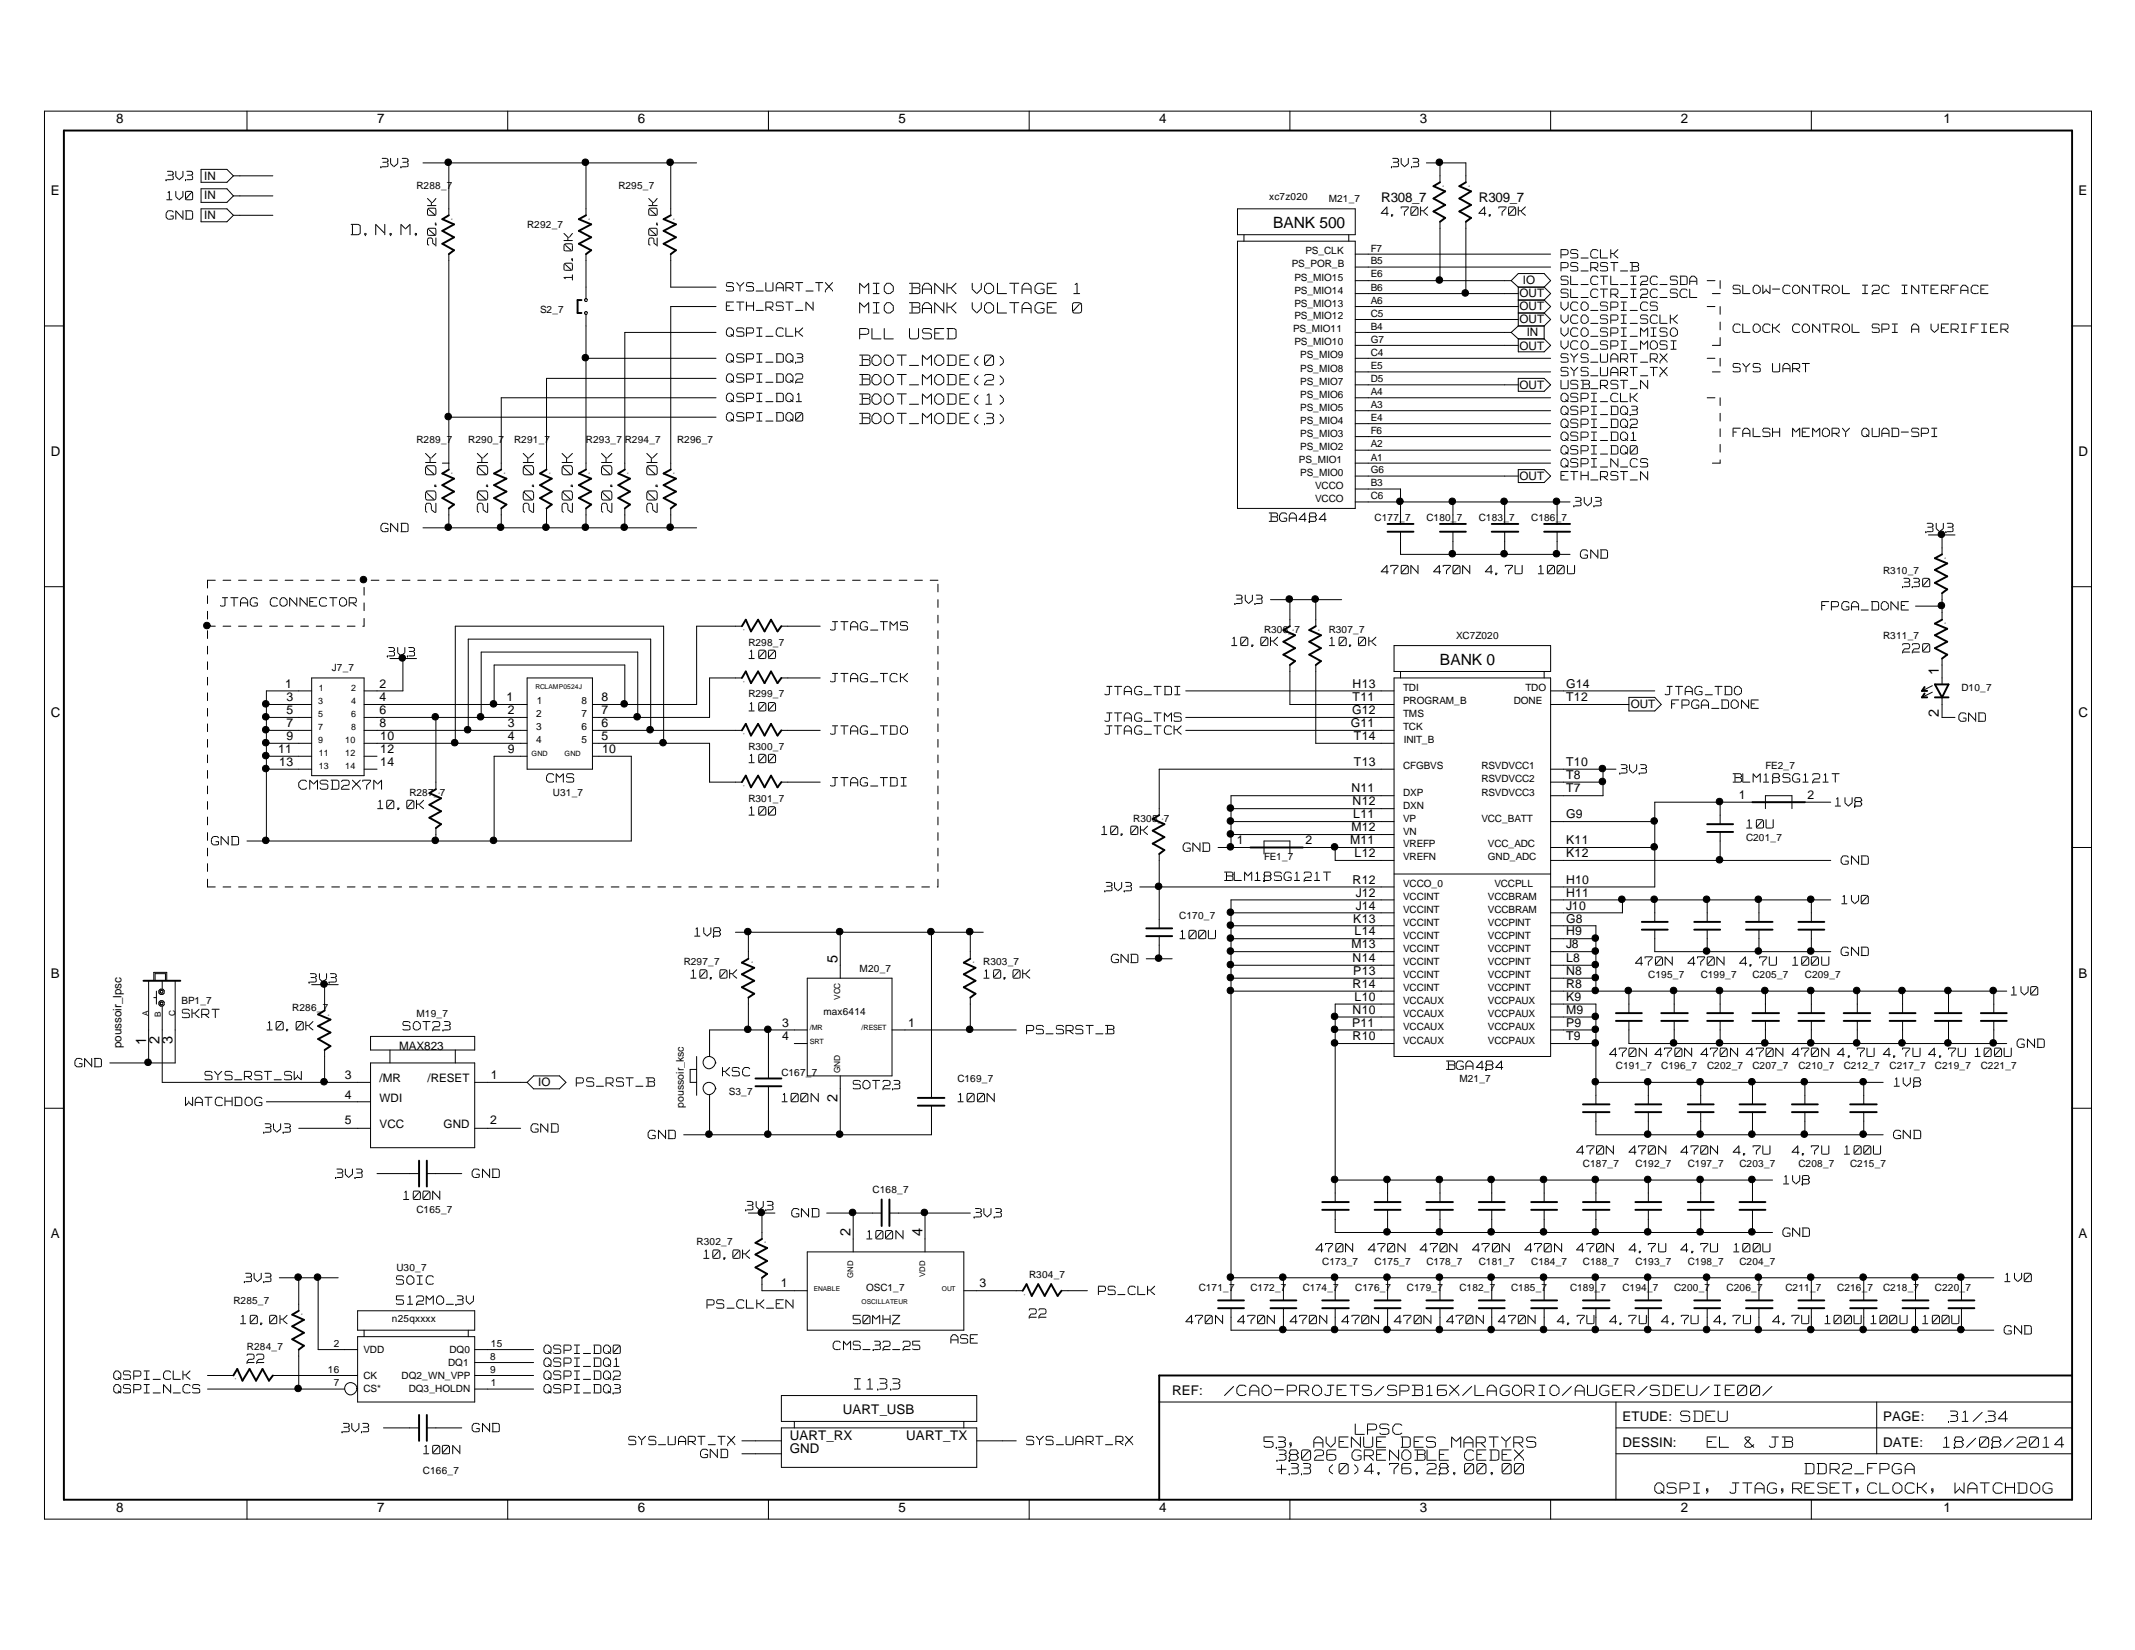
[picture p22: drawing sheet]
<svg xmlns="http://www.w3.org/2000/svg" width="279mm" height="216mm" viewBox="0 0 279 216" stroke-linecap="round" stroke-linejoin="round" font-family="sans-serif">
<defs><g id="words">
<g font-size="2.7" fill="#fff">
<text x="46" y="31">D.N.M.</text>
<text x="112.5" y="41.2">MIO BANK VOLTAGE 0</text>
<text x="112.5" y="38.7">MIO BANK</text>
<text x="127" y="38.7">VOLTAGE</text>
<text x="139.8" y="38.7">1</text>
<text x="112.5" y="44.6">PLL USED</text>
<text x="112.5" y="53.1">BOOT_MODE(1)</text>
<text x="112.5" y="50.6">BOOT_MODE(2)</text>
<text x="112.5" y="48.1">BOOT_MODE(0)</text>
<text x="112.5" y="55.7">BOOT_MODE(3)</text>
<text x="111.8" y="182">I133</text>
<text x="160.3" y="182.9">/CAO-PROJETS/SPB16X/LAGORIO/AUGER/SDEU/IE00/</text>
<text x="165.4" y="189.6">53, AVENUE DES MARTYRS</text>
<text x="167.1" y="191.3">38026 GRENOBLE CEDEX</text>
<text x="177.4" y="187.9">LPSC</text>
<text x="219.9" y="186.2">SDEU</text>
<text x="223.4" y="189.6">EL &amp; JB</text>
<text x="254.3" y="189.6">18/08/2014</text>
<text x="255" y="186.2">31/34</text>
<text x="167.1" y="193.1">+33 (0)4.76.28.00.00</text>
<text x="216.6" y="195.6">QSPI, JTAG,RESET,CLOCK, WATCHDOG</text>
<text x="236.2" y="193.1">DDR2_FPGA</text>
</g>
<g font-size="2.5" fill="#fff">
<text x="56.9" y="67" transform="rotate(-90 56.9 67)">20.0K</text>
<text x="63.6" y="67" transform="rotate(-90 63.6 67)">20.0K</text>
<text x="69.7" y="67" transform="rotate(-90 69.7 67)">20.0K</text>
<text x="74.7" y="67" transform="rotate(-90 74.7 67)">20.0K</text>
<text x="79.9" y="67" transform="rotate(-90 79.9 67)">20.0K</text>
<text x="85.8" y="67" transform="rotate(-90 85.8 67)">20.0K</text>
</g>
<text font-size="2.3" fill="#fff" x="39.1" y="103.4">CMSD2X7M</text>
<g font-size="2.2" fill="#fff">
<text x="21.7" y="23.7">3V3</text>
<text x="49.8" y="22">3V3</text>
<text x="182.1" y="22">3V3</text>
<text x="21.7" y="28.9">GND</text>
<text x="21.8" y="26.3">1V0</text>
<text x="180.7" y="28.3">4.70K</text>
<text x="193.5" y="28.3">4.70K</text>
<text x="204.3" y="33.9">PS_CLK</text>
<text x="204.3" y="35.6">PS_RST_B</text>
<text x="95.1" y="38.2">SYS_UART_TX</text>
<text x="95.1" y="40.8">ETH_RST_N</text>
<text x="204.3" y="39.1">SL_CTR_I2C_SCL</text>
<text x="204.3" y="37.4">SL_CTL_I2C_SDA</text>
<text x="204.3" y="40.8">VCO_SPI_CS</text>
<text x="226.8" y="38.6">SLOW-CONTROL I2C INTERFACE</text>
<text x="95.1" y="44.2">QSPI_CLK</text>
<text x="95.1" y="47.6">QSPI_DQ3</text>
<text x="204.3" y="45.9">VCO_SPI_MOSI</text>
<text x="204.3" y="44.2">VCO_SPI_MISO</text>
<text x="204.3" y="42.5">VCO_SPI_SCLK</text>
<text x="204.3" y="47.6">SYS_UART_RX</text>
<text x="226.8" y="43.7">CLOCK CONTROL SPI A VERIFIER</text>
<text x="95.1" y="50.2">QSPI_DQ2</text>
<text x="95.1" y="52.7">QSPI_DQ1</text>
<text x="204.3" y="51">USB_RST_N</text>
<text x="204.3" y="49.3">SYS_UART_TX</text>
<text x="204.3" y="52.7">QSPI_CLK</text>
<text x="226.8" y="48.8">SYS</text>
<text x="231.9" y="48.8">UART</text>
<text x="95.1" y="55.3">QSPI_DQ0</text>
<text x="204.3" y="59.6">QSPI_DQ0</text>
<text x="204.3" y="57.8">QSPI_DQ1</text>
<text x="204.3" y="54.4">QSPI_DQ3</text>
<text x="204.3" y="56.1">QSPI_DQ2</text>
<text x="226.8" y="57.3">FALSH</text>
<text x="234.4" y="57.3">MEMORY</text>
<text x="243.3" y="57.3">QUAD-SPI</text>
<text x="204.3" y="63">ETH_RST_N</text>
<text x="204.3" y="61.3">QSPI_N_CS</text>
<text x="49.8" y="69.7">GND</text>
<text x="166.1" y="68.4">BGA484</text>
<text x="206" y="66.4">3V3</text>
<text x="252" y="69.7">3V3</text>
<text x="180.7" y="75.2">470N</text>
<text x="187.6" y="75.2">470N</text>
<text x="194.4" y="75.2">4.7U</text>
<text x="201.3" y="75.2">100U</text>
<text x="206.8" y="73.2">GND</text>
<text x="249" y="76.9">330</text>
<text x="28.9" y="79.5">JTAG</text>
<text x="35.2" y="79.5">CONNECTOR</text>
<text x="108.7" y="82.6">JTAG_TMS</text>
<text x="161.6" y="79.1">3V3</text>
<text x="238.4" y="80">FPGA_DONE</text>
<text x="50.7" y="86">3V3</text>
<text x="98" y="86.3">100</text>
<text x="108.7" y="89.4">JTAG_TCK</text>
<text x="161.2" y="84.6">10.0K</text>
<text x="174" y="84.6">10.0K</text>
<text x="249" y="85.5">220</text>
<text x="98" y="93.2">100</text>
<text x="144.6" y="94.6">JTAG_TMS</text>
<text x="144.6" y="91.1">JTAG_TDI</text>
<text x="217.9" y="91.1">JTAG_TDO</text>
<text x="218.8" y="92.9">FPGA_DONE</text>
<text x="256.3" y="94.6">GND</text>
<text x="98" y="100">100</text>
<text x="108.7" y="96.2">JTAG_TDO</text>
<text x="144.6" y="96.2">JTAG_TCK</text>
<text x="212" y="101.3">3V3</text>
<text x="49.4" y="106">10.0K</text>
<text x="71.5" y="102.5">CMS</text>
<text x="98" y="106.8">100</text>
<text x="108.7" y="103">JTAG_TDI</text>
<text x="226.8" y="102.5">BLM18SG121T</text>
<text x="240.2" y="105.6">1V8</text>
<text x="27.7" y="110.7">GND</text>
<text x="144.2" y="109.4">10.0K</text>
<text x="154.8" y="111.6">GND</text>
<text x="228.6" y="108.5">10U</text>
<text x="240.9" y="113.3">GND</text>
<text x="144.6" y="116.7">3V3</text>
<text x="160.3" y="115.4">BLM18SG121T</text>
<text x="241" y="118.4">1V0</text>
<text x="90.9" y="122.7">1V8</text>
<text x="154.4" y="123">100U</text>
<text x="240.9" y="125.2">GND</text>
<text x="40.4" y="128.7">3V3</text>
<text x="90.4" y="128.2">10.0K</text>
<text x="128.8" y="128.2">10.0K</text>
<text x="145.4" y="126.1">GND</text>
<text x="214" y="126.5">470N</text>
<text x="220.9" y="126.5">470N</text>
<text x="227.6" y="126.5">4.7U</text>
<text x="234.6" y="126.5">100U</text>
<text x="263.2" y="130.4">1V0</text>
<text x="23.9" y="133.3">SKRT</text>
<text x="34.9" y="134.9">10.0K</text>
<text x="52.7" y="134.9">SOT23</text>
<text x="134.3" y="135.4">PS_SRST_B</text>
<text x="264" y="137.2">GND</text>
<text x="9.8" y="139.8">GND</text>
<text x="26.8" y="141.5">SYS_RST_SW</text>
<text x="75.4" y="142.3">PS_RST_B</text>
<text x="94.6" y="140.9">KSC</text>
<text x="111.7" y="142.6">SOT23</text>
<text x="189.3" y="140.1">BGA484</text>
<text x="210.6" y="138.4">470N 470N</text>
<text x="222.6" y="138.4">470N 470N</text>
<text x="234.5" y="138.4">470N 4.7U</text>
<text x="246.4" y="138.4">4.7U 4.7U</text>
<text x="247.9" y="142.3">1V8</text>
<text x="258.5" y="138.4">100U</text>
<text x="24.3" y="144.8">WATCHDOG</text>
<text x="34.5" y="148.3">3V3</text>
<text x="69.5" y="148.3">GND</text>
<text x="84.8" y="149.2">GND</text>
<text x="102.3" y="144.3">100N</text>
<text x="125.4" y="144.3">100N</text>
<text x="247.8" y="149.2">GND</text>
<text x="43.9" y="154.2">3V3</text>
<text x="61.8" y="154.2">GND</text>
<text x="206.3" y="151.2">470N</text>
<text x="213.2" y="151.2">470N</text>
<text x="219.9" y="151.2">470N</text>
<text x="226.8" y="151.2">4.7U</text>
<text x="233.4" y="155.1">1V8</text>
<text x="234.5" y="151.2">4.7U</text>
<text x="241.4" y="151.2">100U</text>
<text x="52.8" y="157.1">100N</text>
<text x="97.6" y="158.5">3V3</text>
<text x="103.6" y="159.4">GND</text>
<text x="127.5" y="159.4">3V3</text>
<text x="233.3" y="161.9">GND</text>
<text x="32" y="167.9">3V3</text>
<text x="92.1" y="164.8">10.0K</text>
<text x="113.4" y="162.3">100N</text>
<text x="172.2" y="164">470N</text>
<text x="179" y="164">470N</text>
<text x="185.8" y="164">470N</text>
<text x="192.7" y="164">470N</text>
<text x="199.5" y="164">470N</text>
<text x="206.3" y="164">470N</text>
<text x="213.2" y="164">4.7U</text>
<text x="219.9" y="164">4.7U</text>
<text x="226.9" y="164">100U</text>
<text x="262.4" y="167.9">1V0</text>
<text x="31.5" y="173.4">10.0K</text>
<text x="51.9" y="170.8">512MO_3V</text>
<text x="51.9" y="168.2">SOIC</text>
<text x="92.5" y="171.3">PS_CLK_EN</text>
<text x="111.7" y="173.4">50MHZ</text>
<text x="134.7" y="172.5">22</text>
<text x="143.7" y="169.6">PS_CLK</text>
<text x="155.2" y="173.4">470N</text>
<text x="161.9" y="173.4">470N</text>
<text x="168.8" y="173.4">470N</text>
<text x="175.6" y="173.4">470N</text>
<text x="182.4" y="173.4">470N</text>
<text x="189.3" y="173.4">470N</text>
<text x="196.1" y="173.4">470N</text>
<text x="203.8" y="173.4">4.7U</text>
<text x="210.6" y="173.4">4.7U</text>
<text x="217.4" y="173.4">4.7U</text>
<text x="224.3" y="173.4">4.7U</text>
<text x="232" y="173.4">4.7U</text>
<text x="238.8" y="173.4">100U</text>
<text x="244.8" y="173.4">100U</text>
<text x="251.6" y="173.4">100U</text>
<text x="32.3" y="178.5">22</text>
<text x="71.2" y="179">QSPI_DQ1</text>
<text x="71.2" y="177.3">QSPI_DQ0</text>
<text x="109" y="176.8">CMS_32_25</text>
<text x="124.4" y="175.9">ASE</text>
<text x="262.3" y="174.7">GND</text>
<text x="14.9" y="180.7">QSPI_CLK</text>
<text x="14.9" y="182.4">QSPI_N_CS</text>
<text x="71.2" y="180.7">QSPI_DQ2</text>
<text x="71.2" y="182.4">QSPI_DQ3</text>
<text x="44.8" y="187.5">3V3</text>
<text x="55.4" y="190.4">100N</text>
<text x="61.8" y="187.5">GND</text>
<text x="82.3" y="189.2">SYS_UART_TX</text>
<text x="91.7" y="190.9">GND</text>
<text x="134.3" y="189.2">SYS_UART_RX</text>
</g>
<g font-size="2">
<text x="166.6" y="29.9">BANK 500</text>
<text x="188.4" y="87">BANK 0</text>
</g>
<g font-size="2" fill="#fff">
<text x="56.9" y="32.1" transform="rotate(-90 56.9 32.1)">20.0K</text>
<text x="85.8" y="32.1" transform="rotate(-90 85.8 32.1)">20.0K</text>
<text x="74.7" y="36.6" transform="rotate(-90 74.7 36.6)">10.0K</text>
</g>
<g font-size="1.9">
<text x="253.7" y="88.3" transform="rotate(-90 253.7 88.3)">1</text>
<text x="253.7" y="93.9" transform="rotate(-90 253.7 93.9)">2</text>
<text x="109.6" y="126" transform="rotate(-90 109.6 126)">5</text>
<text x="19.1" y="136.7" transform="rotate(-90 19.1 136.7)">1</text>
<text x="20.9" y="136.5" transform="rotate(-90 20.9 136.5)">2</text>
<text x="22.6" y="136.5" transform="rotate(-90 22.6 136.5)">3</text>
<text x="109.6" y="144.2" transform="rotate(-90 109.6 144.2)">2</text>
<text x="111.3" y="161.8" transform="rotate(-90 111.3 161.8)">2</text>
<text x="120.7" y="161.8" transform="rotate(-90 120.7 161.8)">4</text>
</g>
<g font-size="1.7">
<text x="15.2" y="16.2">8</text>
<text x="49.3" y="16.2">7</text>
<text x="83.5" y="16.2">6</text>
<text x="117.6" y="16.2">5</text>
<text x="151.7" y="16.2">4</text>
<text x="185.8" y="16.2">3</text>
<text x="219.9" y="16.2">2</text>
<text x="254.3" y="16.2">1</text>
<text x="6.7" y="25.5">E</text>
<text x="180.7" y="26.4">R308_7</text>
<text x="193.5" y="26.4">R309_7</text>
<text x="272" y="25.5">E</text>
<text x="6.7" y="59.7">D</text>
<text x="272" y="59.7">D</text>
<text x="6.7" y="93.8">C</text>
<text x="272" y="93.8">C</text>
<text x="6.7" y="127.9">B</text>
<text x="272" y="127.9">B</text>
<text x="6.7" y="162">A</text>
<text x="272" y="162">A</text>
<text x="110.3" y="185.1">UART_USB</text>
<text x="153.4" y="182.5">REF:</text>
<text x="212.3" y="185.9">ETUDE:</text>
<text x="246.4" y="185.9">PAGE:</text>
<text x="103.4" y="190.1">GND</text>
<text x="103.4" y="188.4">UART_RX</text>
<text x="118.6" y="188.4">UART_TX</text>
<text x="212.3" y="189.3">DESSIN:</text>
<text x="246.4" y="189.3">DATE:</text>
<text x="15.2" y="197.8">8</text>
<text x="49.3" y="197.8">7</text>
<text x="83.5" y="197.8">6</text>
<text x="117.6" y="197.8">5</text>
<text x="151.7" y="197.8">4</text>
<text x="185.8" y="197.8">3</text>
<text x="219.9" y="197.8">2</text>
<text x="254.3" y="197.8">1</text>
</g>
<g font-size="1.6">
<text x="37.3" y="90">1</text>
<text x="49.7" y="90">2</text>
<text x="177" y="90">H13</text>
<text x="205" y="90">G14</text>
<text x="37.5" y="95.1">7</text>
<text x="37.5" y="93.5">5</text>
<text x="37.5" y="91.7">3</text>
<text x="49.7" y="95.1">8</text>
<text x="49.7" y="93.5">6</text>
<text x="49.7" y="91.7">4</text>
<text x="66.3" y="91.7">1</text>
<text x="66.4" y="95.1">3</text>
<text x="66.4" y="93.5">2</text>
<text x="78.7" y="91.7">8</text>
<text x="78.7" y="93.5">7</text>
<text x="78.7" y="95.1">6</text>
<text x="176.8" y="95.1">G11</text>
<text x="176.9" y="93.5">G12</text>
<text x="177" y="91.7">T11</text>
<text x="205" y="91.7">T12</text>
<text x="36.4" y="98.5">11</text>
<text x="36.6" y="100.2">13</text>
<text x="37.5" y="96.8">9</text>
<text x="49.8" y="100.2">14</text>
<text x="49.8" y="98.5">12</text>
<text x="49.8" y="96.8">10</text>
<text x="66.4" y="98.5">9</text>
<text x="66.4" y="96.8">4</text>
<text x="78.7" y="96.8">5</text>
<text x="78.8" y="98.5">10</text>
<text x="177.2" y="96.8">T14</text>
<text x="177.2" y="100.2">T13</text>
<text x="205" y="101.9">T8</text>
<text x="205" y="100.2">T10</text>
<text x="176.8" y="103.7">N11</text>
<text x="177" y="105.4">N12</text>
<text x="177.1" y="107.1">L11</text>
<text x="205" y="107.1">G9</text>
<text x="205" y="103.7">T7</text>
<text x="227.6" y="104.5">1</text>
<text x="236.5" y="104.5">2</text>
<text x="161.9" y="110.5">1</text>
<text x="170.8" y="110.5">2</text>
<text x="176.7" y="110.5">M11</text>
<text x="176.8" y="108.8">M12</text>
<text x="177.3" y="112.2">L12</text>
<text x="205" y="110.5">K11</text>
<text x="205" y="112.2">K12</text>
<text x="177" y="115.6">R12</text>
<text x="177.4" y="119">J14</text>
<text x="177.4" y="117.3">J12</text>
<text x="205" y="115.6">H10</text>
<text x="205" y="119">J10</text>
<text x="205" y="117.3">H11</text>
<text x="176.8" y="124.1">M13</text>
<text x="177" y="125.9">N14</text>
<text x="177.1" y="120.7">K13</text>
<text x="177.3" y="122.4">L14</text>
<text x="205" y="125.9">L8</text>
<text x="205" y="124.1">J8</text>
<text x="205" y="122.4">H9</text>
<text x="205" y="120.7">G8</text>
<text x="177" y="129.3">R14</text>
<text x="177.1" y="127.6">P13</text>
<text x="177.3" y="131">L10</text>
<text x="205" y="129.3">R8</text>
<text x="205" y="127.6">N8</text>
<text x="205" y="131">K9</text>
<text x="102.3" y="136">4</text>
<text x="102.3" y="134.3">3</text>
<text x="118.9" y="134.3">1</text>
<text x="176.9" y="134.3">P11</text>
<text x="177" y="136">R10</text>
<text x="177" y="132.7">N10</text>
<text x="205" y="136">T9</text>
<text x="205" y="134.3">P9</text>
<text x="205" y="132.7">M9</text>
<text x="45.1" y="143.7">4</text>
<text x="45.1" y="141.2">3</text>
<text x="64.2" y="141.2">1</text>
<text x="45.1" y="147.1">5</text>
<text x="64.2" y="147.1">2</text>
<text x="102.2" y="168.5">1</text>
<text x="128.2" y="168.5">3</text>
</g>
<g font-size="1.5">
<text x="26.7" y="23.5">IN</text>
<text x="26.7" y="28.6">IN</text>
<text x="26.7" y="26.1">IN</text>
<text x="198.9" y="40.6">OUT</text>
<text x="198.9" y="38.9">OUT</text>
<text x="199.3" y="37.1">IO</text>
<text x="198.9" y="42.3">OUT</text>
<text x="198.9" y="45.8">OUT</text>
<text x="199.8" y="44">IN</text>
<text x="198.9" y="50.9">OUT</text>
<text x="198.9" y="62.8">OUT</text>
<text x="213.4" y="92.7">OUT</text>
<text x="15.9" y="137.1" transform="rotate(-90 15.9 137.1)">poussoir_lpsc</text>
<text x="52.2" y="137.4">MAX823</text>
<text x="49.7" y="141.6">/MR</text>
<text x="55.9" y="141.6">/RESET</text>
<text x="70.4" y="142.1">IO</text>
<text x="49.7" y="144.2">WDI</text>
<text x="49.7" y="147.6">VCC</text>
<text x="58.1" y="147.6">GND</text>
</g>
<text font-size="1.4" x="89.5" y="144.9" transform="rotate(-90 89.5 144.9)">poussoir_ksc</text>
<g font-size="1.3">
<text x="54.5" y="24.7">R288_7</text>
<text x="69" y="29.9">R292_7</text>
<text x="80.9" y="24.7">R295_7</text>
<text x="166.1" y="26.1">xc7z020</text>
<text x="173.9" y="26.5">M21_7</text>
<text x="169.1" y="34.9">PS_POR_B</text>
<text x="170.8" y="33.3">PS_CLK</text>
<text x="179.4" y="34.6">B5</text>
<text x="179.4" y="32.9">F7</text>
<text x="70.7" y="41">S2_7</text>
<text x="169.4" y="36.7">PS_MIO15</text>
<text x="169.4" y="38.4">PS_MIO14</text>
<text x="169.4" y="40.1">PS_MIO13</text>
<text x="169.4" y="41.8">PS_MIO12</text>
<text x="179.4" y="36.3">E6</text>
<text x="179.4" y="38.1">B6</text>
<text x="179.4" y="39.8">A6</text>
<text x="179.4" y="41.5">C5</text>
<text x="169.2" y="43.5">PS_MIO11</text>
<text x="169.4" y="45.2">PS_MIO10</text>
<text x="170.2" y="46.9">PS_MIO9</text>
<text x="179.4" y="43.2">B4</text>
<text x="179.4" y="44.9">G7</text>
<text x="179.4" y="46.5">C4</text>
<text x="170.2" y="48.7">PS_MIO8</text>
<text x="170.2" y="50.4">PS_MIO7</text>
<text x="170.2" y="52">PS_MIO6</text>
<text x="170.2" y="53.7">PS_MIO5</text>
<text x="179.4" y="48.3">E5</text>
<text x="179.4" y="50">D5</text>
<text x="179.4" y="51.7">A4</text>
<text x="179.4" y="53.4">A3</text>
<text x="54.5" y="58">R289_7</text>
<text x="61.3" y="58">R290_7</text>
<text x="67.3" y="58">R291_7</text>
<text x="76.7" y="58">R293_7</text>
<text x="81.8" y="58">R294_7</text>
<text x="88.6" y="58">R296_7</text>
<text x="170.2" y="55.4">PS_MIO4</text>
<text x="170.2" y="57.1">PS_MIO3</text>
<text x="170.2" y="58.9">PS_MIO2</text>
<text x="179.4" y="55.1">E4</text>
<text x="179.4" y="56.8">F6</text>
<text x="179.4" y="58.5">A2</text>
<text x="170" y="60.6">PS_MIO1</text>
<text x="170.2" y="62.3">PS_MIO0</text>
<text x="172.1" y="64">VCCO</text>
<text x="172.1" y="65.7">VCCO</text>
<text x="179.4" y="65.3">C6</text>
<text x="179.4" y="63.6">B3</text>
<text x="179.4" y="60.3">A1</text>
<text x="179.4" y="62">G6</text>
<text x="179.9" y="68.2">C177_7</text>
<text x="186.7" y="68.2">C180_7</text>
<text x="193.5" y="68.2">C183_7</text>
<text x="200.4" y="68.2">C186_7</text>
<text x="246.4" y="75.1">R310_7</text>
<text x="165.4" y="82.8">R306_7</text>
<text x="173.9" y="82.8">R307_7</text>
<text x="190.6" y="83.6">XC7Z020</text>
<text x="246.4" y="83.6">R311_7</text>
<text x="43.4" y="87.9">J7_7</text>
<text x="97.9" y="84.5">R298_7</text>
<text x="70.2" y="93.9">2</text>
<text x="70.2" y="95.6">3</text>
<text x="70.3" y="92.2">1</text>
<text x="76.1" y="92.2">8</text>
<text x="76.1" y="93.9">7</text>
<text x="76.1" y="95.6">6</text>
<text x="97.9" y="91.2">R299_7</text>
<text x="183.6" y="95.6">TCK</text>
<text x="183.6" y="92.2">PROGRAM_B</text>
<text x="183.6" y="93.9">TMS</text>
<text x="183.6" y="90.4">TDI</text>
<text x="198.1" y="92.2">DONE</text>
<text x="199.6" y="90.4">TDO</text>
<text x="256.7" y="90.4">D10_7</text>
<text x="70.2" y="97.3">4</text>
<text x="76.1" y="97.3">5</text>
<text x="97.9" y="98.1">R300_7</text>
<text x="183.6" y="100.6">CFGBVS</text>
<text x="183.7" y="97.3">INIT_B</text>
<text x="193.9" y="100.6">RSVDVCC1</text>
<text x="231" y="100.6">FE2_7</text>
<text x="53.6" y="104.1">R287_7</text>
<text x="72.4" y="104.1">U31_7</text>
<text x="97.9" y="105">R301_7</text>
<text x="148.3" y="107.5">R305_7</text>
<text x="183.6" y="107.5">VP</text>
<text x="183.6" y="105.8">DXN</text>
<text x="183.6" y="104.1">DXP</text>
<text x="193.9" y="107.5">VCC_BATT</text>
<text x="193.9" y="104.1">RSVDVCC3</text>
<text x="193.9" y="102.3">RSVDVCC2</text>
<text x="165.4" y="112.6">FE1_7</text>
<text x="183.6" y="110.9">VREFP</text>
<text x="183.6" y="112.6">VREFN</text>
<text x="183.6" y="109.2">VN</text>
<text x="194.7" y="112.6">GND_ADC</text>
<text x="194.7" y="110.9">VCC_ADC</text>
<text x="228.5" y="110">C201_7</text>
<text x="183.6" y="117.8">VCCINT</text>
<text x="183.6" y="119.4">VCCINT</text>
<text x="183.6" y="116.1">VCCO_0</text>
<text x="194.7" y="119.4">VCCBRAM</text>
<text x="194.7" y="117.8">VCCBRAM</text>
<text x="195.6" y="116.1">VCCPLL</text>
<text x="154.3" y="120.3">C170_7</text>
<text x="183.6" y="122.8">VCCINT</text>
<text x="183.6" y="124.5">VCCINT</text>
<text x="183.6" y="121.1">VCCINT</text>
<text x="194.7" y="122.8">VCCPINT</text>
<text x="194.7" y="124.5">VCCPINT</text>
<text x="194.7" y="121.1">VCCPINT</text>
<text x="23.8" y="131.4">BP1_7</text>
<text x="89.5" y="126.3">R297_7</text>
<text x="112.5" y="127.1">M20_7</text>
<text x="128.7" y="126.3">R303_7</text>
<text x="183.6" y="131.4">VCCAUX</text>
<text x="183.6" y="129.7">VCCINT</text>
<text x="183.6" y="128">VCCINT</text>
<text x="183.6" y="126.3">VCCINT</text>
<text x="194.7" y="131.4">VCCPAUX</text>
<text x="194.7" y="128">VCCPINT</text>
<text x="194.7" y="129.7">VCCPINT</text>
<text x="194.7" y="126.3">VCCPINT</text>
<text x="215.7" y="128">C195_7</text>
<text x="222.6" y="128">C199_7</text>
<text x="229.3" y="128">C205_7</text>
<text x="236.2" y="128">C209_7</text>
<text x="38.2" y="132.2">R286_7</text>
<text x="54.5" y="133.1">M19_7</text>
<text x="107.8" y="132.8">max6414</text>
<text x="183.6" y="136.5">VCCAUX</text>
<text x="183.6" y="134.8">VCCAUX</text>
<text x="183.6" y="133.1">VCCAUX</text>
<text x="194.7" y="136.5">VCCPAUX</text>
<text x="194.7" y="134.8">VCCPAUX</text>
<text x="194.7" y="133.1">VCCPAUX</text>
<text x="95.4" y="143.3">S3_7</text>
<text x="102.3" y="140.8">C167_7</text>
<text x="125.3" y="141.6">C169_7</text>
<text x="191" y="141.6">M21_7</text>
<text x="211.5" y="139.9">C191_7</text>
<text x="217.4" y="139.9">C196_7</text>
<text x="223.4" y="139.9">C202_7</text>
<text x="229.3" y="139.9">C207_7</text>
<text x="235.4" y="139.9">C210_7</text>
<text x="241.3" y="139.9">C212_7</text>
<text x="247.3" y="139.9">C217_7</text>
<text x="253.2" y="139.9">C219_7</text>
<text x="259.2" y="139.9">C221_7</text>
<text x="207.2" y="152.7">C187_7</text>
<text x="214" y="152.7">C192_7</text>
<text x="220.9" y="152.7">C197_7</text>
<text x="227.6" y="152.7">C203_7</text>
<text x="235.4" y="152.7">C208_7</text>
<text x="242.1" y="152.7">C215_7</text>
<text x="54.5" y="158.7">C165_7</text>
<text x="114.2" y="156.1">C168_7</text>
<text x="51.9" y="166.3">U30_7</text>
<text x="91.2" y="163">R302_7</text>
<text x="134.7" y="167.2">R304_7</text>
<text x="173" y="165.5">C173_7</text>
<text x="179.9" y="165.5">C175_7</text>
<text x="186.7" y="165.5">C178_7</text>
<text x="193.5" y="165.5">C181_7</text>
<text x="200.4" y="165.5">C184_7</text>
<text x="207.2" y="165.5">C188_7</text>
<text x="214" y="165.5">C193_7</text>
<text x="220.9" y="165.5">C198_7</text>
<text x="227.6" y="165.5">C204_7</text>
<text x="30.5" y="170.7">R285_7</text>
<text x="51.3" y="173">n25qxxxx</text>
<text x="113.3" y="168.9">OSC1_7</text>
<text x="156.9" y="168.9">C171_7</text>
<text x="163.6" y="168.9">C172_7</text>
<text x="170.5" y="168.9">C174_7</text>
<text x="177.4" y="168.9">C176_7</text>
<text x="184.1" y="168.9">C179_7</text>
<text x="191" y="168.9">C182_7</text>
<text x="197.8" y="168.9">C185_7</text>
<text x="205.5" y="168.9">C189_7</text>
<text x="212.3" y="168.9">C194_7</text>
<text x="219.1" y="168.9">C200_7</text>
<text x="226" y="168.9">C206_7</text>
<text x="233.7" y="168.9">C211_7</text>
<text x="240.4" y="168.9">C216_7</text>
<text x="246.4" y="168.9">C218_7</text>
<text x="253.2" y="168.9">C220_7</text>
<text x="32.3" y="176.6">R284_7</text>
<text x="42.9" y="179.6">16</text>
<text x="43.7" y="176.3">2</text>
<text x="47.6" y="177">VDD</text>
<text x="58.7" y="178.7">DQ1</text>
<text x="58.8" y="177">DQ0</text>
<text x="64.2" y="179.6">9</text>
<text x="64.2" y="177.9">8</text>
<text x="64.2" y="176.3">15</text>
<text x="43.7" y="181.4">7</text>
<text x="47.6" y="182.1">CS*</text>
<text x="47.6" y="180.4">CK</text>
<text x="52.6" y="180.4">DQ2_WN_VPP</text>
<text x="53.5" y="182.1">DQ3_HOLDN</text>
<text x="64.2" y="181.4">1</text>
<text x="55.4" y="192.8">C166_7</text>
</g>
<g font-size="1.2">
<text x="41.6" y="92.2">3</text>
<text x="41.6" y="93.9">5</text>
<text x="41.6" y="95.6">7</text>
<text x="41.7" y="90.4">1</text>
<text x="46" y="90.4">2</text>
<text x="46" y="92.2">4</text>
<text x="46" y="93.9">6</text>
<text x="46" y="95.6">8</text>
<text x="41.6" y="97.3">9</text>
<text x="41.7" y="100.6">13</text>
<text x="41.7" y="99">11</text>
<text x="45.2" y="100.6">14</text>
<text x="45.2" y="99">12</text>
<text x="45.2" y="97.3">10</text>
</g>
<g font-size="1.1">
<text x="110" y="130.9" transform="rotate(-90 110 130.9)">VCC</text>
<text x="19.5" y="133" transform="rotate(-90 19.5 133)">A</text>
<text x="21.1" y="133.1" transform="rotate(-90 21.1 133.1)">B</text>
<text x="22.9" y="133" transform="rotate(-90 22.9 133)">C</text>
<text x="110" y="140.4" transform="rotate(-90 110 140.4)">GND</text>
</g>
<g font-size="1">
<text x="111.7" y="167.2" transform="rotate(-90 111.7 167.2)">GND</text>
<text x="121.1" y="167.1" transform="rotate(-90 121.1 167.1)">VDD</text>
</g>
<g font-size=".9">
<text x="70.1" y="90.1">RCLAMP0524J</text>
<text x="69.6" y="99">GND</text>
<text x="73.9" y="99">GND</text>
<text x="106" y="136.5">SRT</text>
<text x="106" y="134.8">/MR</text>
<text x="112.8" y="134.8">/RESET</text>
<text x="106.5" y="168.9">ENABLE</text>
<text x="112.8" y="170.7">OSCILLATEUR</text>
<text x="123.3" y="168.9">OUT</text>
</g>
<g font-size=".6">
<text x="59.5" y="28.8" transform="rotate(-90 59.5 28.8)">*</text>
<text x="77.4" y="28.8" transform="rotate(-90 77.4 28.8)">*</text>
<text x="88.5" y="28.8" transform="rotate(-90 88.5 28.8)">*</text>
<text x="189.2" y="24.5" transform="rotate(-90 189.2 24.5)">*</text>
<text x="192.6" y="24.5" transform="rotate(-90 192.6 24.5)">*</text>
<text x="59.5" y="62" transform="rotate(-90 59.5 62)">*</text>
<text x="66.4" y="62" transform="rotate(-90 66.4 62)">*</text>
<text x="72.3" y="62" transform="rotate(-90 72.3 62)">*</text>
<text x="77.4" y="62" transform="rotate(-90 77.4 62)">*</text>
<text x="82.5" y="62" transform="rotate(-90 82.5 62)">*</text>
<text x="88.5" y="62" transform="rotate(-90 88.5 62)">*</text>
<text x="254.9" y="73.1" transform="rotate(-90 254.9 73.1)">*</text>
<text x="169.6" y="82.5" transform="rotate(-90 169.6 82.5)">*</text>
<text x="173" y="82.5" transform="rotate(-90 173 82.5)">*</text>
<text x="254.9" y="81.7" transform="rotate(-90 254.9 81.7)">*</text>
<text x="57.8" y="103.9" transform="rotate(-90 57.8 103.9)">*</text>
<text x="152.5" y="107.3" transform="rotate(-90 152.5 107.3)">*</text>
<text x="98.8" y="126" transform="rotate(-90 98.8 126)">*</text>
<text x="127.7" y="126" transform="rotate(-90 127.7 126)">*</text>
<text x="43.3" y="132.9" transform="rotate(-90 43.3 132.9)">*</text>
<text x="100.5" y="162.7" transform="rotate(-90 100.5 162.7)">*</text>
<text x="39.9" y="172.1" transform="rotate(-90 39.9 172.1)">*</text>
</g>
<g font-size=".5">
<text x="97.3" y="82.7">*</text>
<text x="97.3" y="89.5">*</text>
<text x="97.3" y="96.3">*</text>
<text x="97.3" y="103.1">*</text>
<text x="134" y="169.7">*</text>
<text x="30.7" y="180.7">*</text>
</g>
</g></defs>
<g fill="none" stroke="#000" stroke-width=".25">
<path d="M8.4 17.1h262.8v179.1h-262.8zM58.7 28.2l-.8 .5 1.5 .7-1.5 .8 1.5 .9-1.5 .8 1.5 .8-.7 .6M76.1 39.3h-.5v1.7h.5M76.7 28.2l-.9 .5 1.6 .7-1.6 .8 1.6 .9-1.6 .8 1.6 .8-.7 .6M87.8 28.2l-1 .5 1.7 .7-1.7 .8 1.7 .9-1.7 .8 1.7 .8-.7 .6M188.4 23.9l-.8 .5 1.5 .6-1.5 1 1.5 .8-1.5 .9 1.5 .8-.7 .5M191.8 23.9l-.8 .5 1.5 .6-1.5 1 1.5 .8-1.5 .9 1.5 .8-.7 .5M58.7 61.4l-.8 .6 1.5 .6-1.5 .9 1.5 .8-1.5 .9 1.5 .8-.7 .5M65.6 61.4l-.9 .6 1.6 .6-1.6 .9 1.6 .8-1.6 .9 1.6 .8-.7 .5M71.5 61.4l-.8 .6 1.5 .6-1.5 .9 1.5 .8-1.5 .9 1.5 .8-.7 .5M76.7 61.4l-.9 .6 1.6 .6-1.6 .9 1.6 .8-1.6 .9 1.6 .8-.7 .5M81.8 61.4l-.9 .6 1.5 .6-1.5 .9 1.5 .8-1.5 .9 1.5 .8-.6 .5"/>
<path d="M87.8 61.4l-1 .6 1.7 .6-1.7 .9 1.7 .8-1.7 .9 1.7 .8-.7 .5M181.6 69.6h3.4M181.6 68.6h3.4M188.4 69.6h3.4M188.4 68.6h3.4M195.2 69.6h3.5M195.2 68.6h3.5M202.1 69.6h3.4M202.1 68.6h3.4M254.1 72.5l-.9 .5 1.6 .7-1.6 .9 1.6 .8-1.6 .9 1.6 .8-.7 .5M97.1 88.7l.5-.8 .7 1.5 .9-1.5 .9 1.5 .8-1.5 .8 1.5 .6-.7M97.1 81.9l.5-.8 .7 1.5 .9-1.5 .9 1.5 .8-1.5 .8 1.5 .6-.7"/>
<path d="M97.1 95.6l.5-.9 .7 1.5 .9-1.5 .9 1.5 .8-1.5 .8 1.5 .6-.6M168.8 81.9l-.8 .5 1.5 .7-1.5 .9 1.5 .8-1.5 .9 1.5 .8-.7 .5M172.2 81.9l-.9 .5 1.6 .7-1.6 .9 1.6 .8-1.6 .9 1.6 .8-.7 .5M251.9 90.7l-.4 .5h.7M251.9 89.9l-.4 .5h.7M253.2 91.2h1.8M253.2 89.6h1.8l-.9 1.6zM254.1 81.1l-.9 .5 1.6 .7-1.6 .8 1.6 .9-1.6 .8 1.6 .9-.7 .5M57 103.3l-.8 .5 1.5 .7-1.5 .8 1.5 .9-1.5 .8 1.5 .8-.7 .6M97.1 102.3l.5-.8 .7 1.5 .9-1.5 .9 1.5 .8-1.5 .8 1.5 .6-.7M151.7 106.7l-.8 .5 1.5 .6-1.5 .9 1.5 .8-1.5 .9 1.5 .8-.7 .5M163.6 110.9h6.9"/>
<path d="M223.4 108.9h3.4M223.4 107.8h3.4M229.3 105h6.9M18.8 128.3h4.8M42.5 132.2l-.9 .5 1.6 .7-1.6 .9 1.6 .8-1.6 .9 1.6 .9-.7 .5M97.9 125.5l-.8 .5 1.6 .6-1.6 .9 1.6 .8-1.6 .9 1.6 .8-.8 .5M127 125.5l-.9 .5 1.6 .6-1.6 .9 1.6 .8-1.6 .9 1.6 .8-.7 .5M150 122.5h3.4M150 121.5h3.4M211.5 133.6h3.4M211.5 132.6h3.4M214.9 121.6h3.3"/>
<path d="M214.9 120.6h3.3M217.4 133.6h3.5M217.4 132.6h3.5M221.7 121.6h3.4M221.7 120.6h3.4M223.4 133.6h3.4M223.4 132.6h3.4M228.5 121.6h3.5M228.5 120.6h3.5M229.3 133.6h3.5M229.3 132.6h3.5M235.4 121.6h3.3"/>
<path d="M235.4 120.6h3.3M235.4 133.6h3.3M235.4 132.6h3.3M241.3 133.6h3.5M241.3 132.6h3.5M247.3 133.6h3.4M247.3 132.6h3.4M253.2 133.6h3.5M253.2 132.6h3.5M259.2 133.6h3.4M259.2 132.6h3.4M54.8 151.9v3.4"/>
<path d="M55.9 151.9v3.4M98.9 142.1h3.4M98.9 141.1h3.4M115.4 157v3.4M116.4 157v3.4M120.1 144.7h3.5M120.1 143.7h3.5M173 158.3h3.5M173 157.3h3.5M179.9 158.3h3.4M179.9 157.3h3.4M186.7 158.3h3.4"/>
<path d="M186.7 157.3h3.4M193.5 158.3h3.4M193.5 157.3h3.4M200.4 158.3h3.4M200.4 157.3h3.4M207.2 145.5h3.4M207.2 144.5h3.4M207.2 158.3h3.4M207.2 157.3h3.4M214 145.5h3.4M214 144.5h3.4M214 158.3h3.4"/>
<path d="M214 157.3h3.4M220.9 145.5h3.4M220.9 144.5h3.4M220.9 158.3h3.4M220.9 157.3h3.4M227.6 145.5h3.4M227.6 144.5h3.4M227.6 158.3h3.4M227.6 157.3h3.4M234.5 145.5h3.4M234.5 144.5h3.4M242.1 145.5h3.5"/>
<path d="M242.1 144.5h3.5M30.5 180l.6-.9 .6 1.6 1-1.6 .8 1.6 .9-1.6 .8 1.6 .5-.7M39.1 171.5l-.9 .5 1.6 .7-1.6 .8 1.6 .9-1.6 .8 1.6 .9-.7 .5M99.7 162.1l-.8 .5 1.5 .7-1.5 .8 1.5 .9-1.5 .8 1.5 .9-.7 .5M133.8 168.9l.5-.9 .7 1.6 .9-1.6 .8 1.6 .9-1.6 .8 1.6 .5-.7M159.4 171.2h3.4M159.4 170.2h3.4M166.3 171.2h3.4M166.3 170.2h3.4M173 171.2h3.5M173 170.2h3.5M179.9 171.2h3.4"/>
<path d="M179.9 170.2h3.4M186.7 171.2h3.4M186.7 170.2h3.4M193.5 171.2h3.4M193.5 170.2h3.4M200.4 171.2h3.4M200.4 170.2h3.4M207.2 171.2h3.4M207.2 170.2h3.4M214 171.2h3.4M214 170.2h3.4M221.7 171.2h3.4"/>
<path d="M221.7 170.2h3.4M228.5 171.2h3.5M228.5 170.2h3.5M235.4 171.2h3.3M235.4 170.2h3.3M242.1 171.2h3.5M242.1 170.2h3.5M249 171.2h3.4M249 170.2h3.4M255 171.2h3.4M255 170.2h3.4M271.2 180h-119.5v16.2"/>
<path d="M54.8 185.1v3.4M55.9 185.1v3.4"/>
</g>
<g fill="none" stroke="#000" stroke-width=".13" stroke-dasharray="1 1">
<path d="M223.4 36.7h1.7M225.1 38.4h-1.7M225.1 36.7v1.7M223.4 52h1.7M223.4 40.1h1.7M223.4 46.9h1.7M225.1 52v8.6M225.1 45.2h-1.7M225.1 40.1v5.1M225.1 48.7h-1.7M225.1 46.9v1.8M27.2 75.9v6"/>
<path d="M27.2 75.9h20.4M122.7 75.9h-75.1M225.1 60.6h-1.7M27.2 81.9h20.4M47.6 81.9v-6M27.2 116.1v-34.2M27.2 116.1h95.5M122.7 116.1v-40.2"/>
</g>
<g fill="none" stroke="#000" stroke-width=".13">
<path d="M5.8 14.5h267.9v184.3h-267.9zM32.3 14.5v2.6M66.4 14.5v2.6M100.6 14.5v2.6M134.7 14.5v2.6M168.8 14.5v2.6M202.9 14.5v2.6M237 14.5v2.6M21.7 23.5h.1M21.7 28v.3M21.7 28.4l.3 .3M21.8 26.1h.7"/>
<path d="M21.9 23.5h.5M21.9 22.4h.5M22 27.6l-.3 .3M22 22.9h.4M22.1 27.6h.3M22.1 28.7h.3M22.2 25l-.2 .2M22.2 25.1v1M22.3 28.3h.3M22.5 27.6l.2 .1M22.5 22.4l.2 .2M22.6 23l.1 .1"/>
<path d="M22.7 22.7h.1M22.7 28.6l-.2 .1M22.7 23.2v.1M22.7 28.3v.2M22.7 23.4l-.2 .1M22.7 22.8l-.2 .1M23 25.7l.3 .4M23 22.4v.6M23 25v.6M23 27.7v1M23 23.1l.3 .3M23 27.6l.9 .9"/>
<path d="M23.9 22.4v.6M23.9 25v.6M23.9 27.6v1.1M23.9 25.7l-.5 .4M23.9 23.1l-.5 .4M24.3 23.5h.1M24.3 26.1h.1M24.3 25.3v.7M24.3 27.6h.7M24.3 28.7h.7M24.4 25l-.1 .2M24.4 27.7v.9"/>
<path d="M24.4 26.1h.6M24.4 25h.6M24.4 23.5h.6M24.4 22.4h.6M24.5 22.9h.5M25 25.3l-.6 .7M25 25.2h.1M25 25l.2 .2M25 27.6l.2 .1M25 22.4l.2 .2M25.1 23l.1 .1M25.2 22.7h.1"/>
<path d="M25.2 26.1h-.2M25.2 23.2v.1M25.2 25.3v.7M25.2 27.8v.7M25.2 28.6l-.2 .1M25.2 23.4l-.2 .1M25.2 22.8l-.2 .1M26.3 24.7h3.4l.8 .9-.8 .9h-3.4zM26.3 22.2h3.4l.8 .8-.8 .9h-3.4zM26.3 27.3h3.4l.8 .9-.8 .8h-3.4zM30.5 28.2h5.2M30.5 25.6h5.2"/>
<path d="M30.5 23h5.2M46 30.7h.8M46 29.4h.8M46.1 29.4v1.2M46.9 29.4l.2 .1M47.1 29.6v.9M47.1 30.5l-.2 .2M47.7 30.5h.1M47.7 30.6v.1M47.8 30.7h.1M47.9 30.5v.2M49.2 29.4l1.1 1.1"/>
<path d="M49.2 29.4v1.3M49.8 21.8h.1M50 21.8h.5M50 20.7h.5M50.1 21.2h.4M50.4 29.4v1.3M50.6 20.7l.2 .2M50.7 21.3l.1 .1M50.8 21h.1M50.8 21.5v.2M50.8 21.7l-.2 .1M50.8 21.1l-.2 .1"/>
<path d="M51 30.5h.1M51 30.6v.1M51.1 30.7h.1M51.1 21.4l.4 .3M51.1 20.7v.6M51.2 30.5v.2M52 20.7v.6M52 21.4l-.5 .4M52.5 21.8h.1M52.5 29.4l.5 .5M52.5 29.4v1.3M52.6 21.8h.5"/>
<path d="M52.6 20.7h.5M52.7 21.2h.4M53.2 20.7l.2 .2M53.3 21.3l.1 .1M53.4 21h.1M53.4 21.5v.2M53.4 21.7l-.2 .1M53.4 21.1l-.2 .1M53.7 29.4v1.3M53.7 29.4l-.6 .6M54.3 30.5h.1M54.3 30.6v.1"/>
<path d="M54.4 30.7h.1M54.5 30.5v.2M55.4 21.3h35.8M55.9 27.5v.5M55.9 30.1v.5M55.9 31.4v.5M55.9 28.1l.2 .1M55.9 30.7l.2 .1M55.9 32l.2 .1M55.9 26.9h1.1M55.9 26l.6 .5M56.1 27.3v.1"/>
<path d="M56.1 30h.1M56.1 27.2l-.2 .2M56.1 29.9l-.2 .1M56.1 31.1l-.2 .2M56.2 27.2h.7M56.2 28.2h.7M56.2 29.9h.7M56.2 30.8h.7M56.2 31.1h.2M56.2 27.5l.7 .6M56.2 30.1l.7 .6M56.5 26.6v.2"/>
<path d="M56.5 31.1l.1 .2M56.5 26.5h.1M56.6 31.4v.3M56.6 31.8l.4 .3M57 27.2v.2M57 29.2h.1M57 29.3v.1M57 29.9v.1M57 29.4h.1M57 29.3h.1M57 32.1h.1M57 27.5v.5"/>
<path d="M57 30.1v.5M57 31.1v.9M57 26l-.3 .4M57 28.1v.1M57 30.7v.1M58.7 21.3v6.9M58.7 33.3v28.1M73.8 32.2v.5M73.8 34.7v.5M73.8 32.7l.2 .1M73.8 35.3l.2 .1M73.8 36.3l.2 .2"/>
<path d="M73.8 31.5h1.1M73.8 30.5l.5 .6M73.9 36.3h.9M74 32v.1M74 34.5v.1M74 31.9l-.2 .2M74 34.4l-.2 .2M74.1 31.9h.6M74.1 32.8h.6M74.1 34.4h.6M74.1 35.4h.6M74.1 32.2l.6 .5"/>
<path d="M74.1 34.7l.6 .6M74.3 31.1v.3M74.4 31.1h.1M74.8 31.9l.1 .2M74.8 33.8h.1M74.8 33.9v.1M74.8 34.4l.1 .2M74.9 34h.1M74.9 33.9h.1M74.9 32.2v.5M74.9 34.7v.5M74.9 36v.6"/>
<path d="M74.9 30.5l-.3 .5M74.9 32.7l-.1 .1M74.9 35.3l-.1 .1M76.7 21.3v6.9M76.7 33.3v5.8M76.9 39.3l-.1-.2-.3 .1 .1 .2 .3-.1M84.9 27.5v.5M84.9 30.1v.5M84.9 31.4v.5M84.9 28.1l.2 .1M84.9 30.7l.2 .1M84.9 32l.2 .1"/>
<path d="M84.9 26l.5 .5M84.9 26.9h1.1M85.1 31.1l-.2 .2M85.1 27.3v.1M85.1 30h.1M85.1 27.2l-.2 .2M85.1 29.9l-.2 .1M85.2 27.2h.6M85.2 28.2h.6M85.2 29.9h.6M85.2 30.8h.6M85.2 31.1h.1"/>
<path d="M85.2 27.5l.6 .6M85.2 30.1l.6 .6M85.4 31.1l.2 .2M85.4 26.6v.2M85.5 26.5h.1M85.6 31.4v.3M85.6 31.8l.3 .3M85.9 29.2h.1M85.9 27.2l.1 .2M85.9 29.3v.1M85.9 29.9l.1 .1M86 29.4h.1"/>
<path d="M86 29.3h.1M86 32.1h.1M86 27.5v.5M86 30.1v.5M86 31.1v.9M86 26l-.3 .4M86 28.1l-.1 .1M86 30.7l-.1 .1M87.8 21.3v6.9M87.8 33.3v4.3h5.9M95.1 39.5h.9M95.1 37.1v.1"/>
<path d="M95.1 39.6v1M95.1 37.3v.2M95.1 38v.1M95.1 37v.1M95.2 37h.5M95.2 38.1h.5M95.2 37.5h.5M95.8 37l.2 .1M95.8 37.5l.2 .2M96 37.7v.2M96 38l-.2 .1M96.4 39.5h.9"/>
<path d="M96.4 37l.4 .4M96.8 37.6v.5M96.8 39.6v1M97.3 37l-.5 .5M97.7 37.1v.1M97.7 39.5v1.1M97.7 37.3l.1 .2M97.7 38l.1 .1M97.8 37v.1M97.9 37h.5M97.9 38.1h.5M97.9 37.5h.5"/>
<path d="M98.4 37l.2 .1M98.4 37.5l.2 .2M98.6 37.7v.2M98.6 39.5v1.1M98.6 38l-.2 .1M99 38.1h.9M100.2 37v.9M100.2 39.6v1M100.2 39.5h.7M100.2 38l.1 .1M100.4 38.1h.5M101 39.5l.2 .2"/>
<path d="M101.2 37v.9M101.2 39.8v.1M101.2 38l-.2 .1M101.6 37.4v.7M101.6 39.7v.1M101.6 39.9l.1 .1M101.7 39.5v.1M101.7 37.7h.7M101.7 39.5h.6M101.8 37l-.2 .3M101.9 37h.2M102.2 37l.3 .3"/>
<path d="M102.3 39.5l.2 .2M102.5 37.4v.7M102.8 39.5h1M102.8 37h.7M102.8 37.1v1M102.9 37.7h.6M103.3 39.6v1M103.4 37.7l.4 .4M103.6 37l.2 .1M103.8 37.5l-.2 .2M103.8 37.2v.2M104.1 37h1"/>
<path d="M104.5 37.1v1M105.5 38.1h.9M105.5 39.5l.8 .9M105.5 39.6v1M106.4 39.5v1.1M106.7 37h1M107.2 37.1v1M108 38.1h.1M108 37l.9 .9M108.9 38v.1M108.9 37l-.9 1M112.5 37.1v1.3"/>
<path d="M112.5 39.7v1.3M112.5 37.1l.5 .5M112.5 39.6l.5 .5M113.7 37.1l-.6 .6M113.7 37.1v1.3M113.7 39.7v1.3M113.7 39.6l-.6 .6M114.3 38.4h.7M114.3 37.1h.7M114.3 39.6h.7M114.7 37.1v1.2M114.7 39.7v1.2"/>
<path d="M115.7 37.6v.4M115.7 38.1l.4 .3M116.1 37.1l-.4 .4M116.1 39.6l-.4 .4M116.1 38.4h.3M116.1 37.1h.3M116.1 39.6h.3M116.5 37.1l.4 .4M116.5 39.6l.4 .4M116.9 37.6v.4M116.9 38.1l-.4 .3M119 38.4h1.1"/>
<path d="M119 37.1h1.1M119 39.6h1.1M119.4 37.1v1.2M119.4 39.7v1.2M119.4 37.7h.7M120.2 37.7l.2 .1M120.2 37.1l.2 .1M120.2 39.6l.2 .2M120.4 37.3v.1M120.4 37.9v.3M120.4 39.9h.1M120.4 37.5l-.1 .1"/>
<path d="M120.4 38.2l-.2 .2M120.7 37.6v.8M120.8 37.8h1M121.1 37.1l-.4 .4M121.1 39.6l-.4 .4M121.1 37.1h.3M121.1 39.6h.3M121.5 37.1l.4 .4M121.5 39.6l.4 .4M121.9 37.6v.8M122.3 37.1v1.3M122.3 39.7v1.3"/>
<path d="M122.3 37.1l1.1 1.1M122.3 39.6l1.1 1.1M123.5 37.1v1.3M123.5 39.6v1.4M123.9 37.1v1.3M123.9 39.6v1.4M124 37.7h.4M124.5 37.7v.1M124.6 37.9l.5 .5M125.1 37.1l-.6 .6M125.1 39.6l-.6 .6M127.2 37.1v.6"/>
<path d="M127.2 39.6v.7M127.2 37.8l.5 .5M128.4 37.1v.6M128.4 39.6v.7M128.4 37.8l-.6 .6M128.8 37.6v.4M128.8 38.1l.4 .3M129.2 37.1l-.4 .4M129.2 39.6l-.4 .4M129.3 38.4h.2M129.3 37.1h.2M129.3 39.6h.2"/>
<path d="M129.6 37.1l.4 .4M129.6 39.6l.4 .4M130 37.6v.4M130 38.1l-.4 .3M130.5 37.1v1.3M130.5 39.6v1.4M130.6 38.4h1.1M132.1 37.1h1.2M132.1 39.6h1.2M132.7 37.1v1.3M132.7 39.7v1.3M133.8 37.6v.8"/>
<path d="M133.8 37.8h1.1M134.1 37.1l-.3 .4M134.1 39.6l-.3 .4M134.2 37.1h.2M134.2 39.6h.2M134.5 37.1l.4 .4M134.5 39.6l.4 .4M134.9 37.6v.8M135.4 37.6v.4M135.4 38.1l.4 .3M135.8 37.1l-.4 .4M135.8 39.6l-.4 .4"/>
<path d="M135.9 38.4h.4M135.9 37.1h.4M135.9 39.6h.4M136.2 37.8h.3M136.4 37.1l.2 .1M136.4 39.6l.2 .2M136.6 38.2l-.2 .2M136.6 37.8v.4M137.1 37.1h1.1M137.1 39.6h1.1M137.1 37.1v1.3M137.1 39.7v1.3"/>
<path d="M137.1 37.7h.5M137.1 38.4h1.1M140.4 39.9v.8M140.5 38.4h.8M140.5 39.6l-.1 .2M140.6 39.6h.6M140.9 37.1l-.2 .1M140.9 37.1v1.2M141.2 39.9l-.8 .8M141.3 39.8h.2M141.3 39.6l.2 .2M141.5 39.9v.8"/>
<path d="M161.9 27.3h15.5v3.4h-15.5zM161.9 31.6h15.5v34.9h-15.5zM162.8 30.7v.9M176.5 30.7v.9M177.4 38.4h21.3M177.4 36.7h20.4M177.4 33.3h25.5M177.4 34.9h25.5M180.8 27.9h.9M181.5 27.2v1M181.5 27.1l-.8 .8M182.1 21.8h.1"/>
<path d="M182.1 28.2h.1M182.1 28.1h.1M182.2 28.2h.1M182.3 21.8h.5M182.3 20.7h.5M182.3 28.1v.1M182.4 21.2h.4M182.9 20.7l.1 .2M182.9 21.3l.1 .1M183 21h.1M183 21.5v.2M183 21.7l-.1 .1"/>
<path d="M183 21.1l-.1 .1M183.4 21.4l.3 .3M183.4 20.7v.6M183.4 27.1v.1M183.5 27.1h.7M183.8 27.8v.4M184.2 27.3l-.4 .4M184.3 20.7v.6M184.3 27.1v.1M184.3 21.4l-.5 .4M184.6 27.3v.7M184.6 28.1l.1 .1"/>
<path d="M184.7 21.8h.1M184.7 27.1l-.1 .1M184.8 28.2h.5M184.8 27.1h.5M184.9 21.8h.5M184.9 20.7h.5M185 21.2h.4M185.3 27.3l-.6 .7M185.4 27.2h.1M185.4 27.1l.2 .1M185.5 20.7l.2 .2M185.6 21.3l.1 .1"/>
<path d="M185.6 28.1l-.2 .1M185.6 27.3v.7M185.7 21h.1M185.7 21.5v.2M185.7 21.7l-.2 .1M185.7 21.1l-.2 .1M185.9 27.1v1.1M186 27.6h.2M186.3 27.7h.1M186.4 27.8l.4 .4M186.7 21.3h5.1v2.6M186.8 27.1l-.5 .5"/>
<path d="M188.4 21.3v2.6M188.4 29v7.7M191.8 29v9.4M193.6 27.9h.9M194.3 27.2v1M194.3 27.1l-.8 .8M194.9 28.2h.1M194.9 28.1h.1M195 28.2h.1M195.1 28.1v.1M196.2 27.1v.1M196.2 27.1h.8"/>
<path d="M196.6 27.8v.4M197 27.3l-.4 .4M197.1 27.1v.1M197.4 27.3v.7M197.4 28.1l.1 .1M197.5 27.1l-.1 .1M197.6 28.2h.5M197.6 27.1h.5M197.8 36.7l.9-.9h3.4l.8 .9-.8 .9M197.8 36.7l.9 .9M198.1 27.3l-.6 .7M198.2 27.2h.1"/>
<path d="M198.2 27.1l.2 .1M198.4 27.3v.7M198.4 28.1l-.2 .1M198.7 27.1v1.1M198.7 37.6v5.1M198.7 37.6h3.4M198.7 39.3h3.4M198.8 27.6h.2M199.1 27.7h.1M199.2 27.8l.4 .4M199.6 27.1l-.5 .5M202.1 37.6l.8 .8-.8 .9"/>
<path d="M202.1 39.3l.8 .8-.8 .9M204.3 34.4h.7M204.3 32.7h.7M204.3 32.7v1.1M204.3 34.4v1.1M204.3 36.3v.1M204.3 38v.1M204.3 39.5v.6M204.3 36.5l.1 .1M204.3 37.1l.1 .1M204.3 38.2l.1 .1M204.3 38.8l.1 .1"/>
<path d="M204.4 35h.6M204.4 33.3h.6M204.4 36.1v.1M204.4 37.8v.1M204.4 36.1h.6M204.4 37.2h.6M204.4 36.6h.6M204.4 37.8h.6M204.4 38.9h.6M204.4 38.3h.6M205 34.4l.2 .1M205 32.7l.2 .1"/>
<path d="M205 36.1l.2 .2M205 36.6l.2 .2M205 37.8l.2 .2M205 38.3l.2 .2M205.2 34.9l-.2 .1M205.2 32.9v.2M205.2 34.6v.2M205.2 36.9v.2M205.2 38.6v.2M205.2 39.5v.6M205.2 33.2l-.2 .1M205.2 37.1l-.2 .1"/>
<path d="M205.2 38.8l-.2 .1M205.5 32.8v.1M205.5 34.5v.1M205.5 36.1v1.1M205.5 37.8v1.1M205.5 39.9v.4M205.5 34.7l.1 .2M205.5 35.4l.1 .1M205.5 33l.1 .2M205.5 33.7l.1 .1M205.6 32.7h.1M205.6 34.4h.1"/>
<path d="M205.6 37.2h.9M205.6 38.9h.9M205.7 34.9h.5M205.7 34.4h.5M205.7 35.5h.5M205.7 33.2h.5M205.7 32.7h.5M205.7 33.8h.5M205.8 39.5l-.3 .4M205.9 39.5h.3M206.3 34.4l.2 .1M206.3 34.9l.2 .1"/>
<path d="M206.3 32.7l.2 .1M206.3 33.2l.2 .1M206.3 39.5l.2 .2M206.5 33.4v.2M206.5 35.1v.2M206.5 35.4l-.2 .1M206.5 33.7l-.2 .1M206.9 35.5h.9M206.9 33.8h.9M206.9 39.9v.4M206.9 37.2h.9M206.9 38.9h.9"/>
<path d="M207.2 39.5l-.3 .4M207.2 39.5h.2M207.5 39.5l.3 .4M207.8 39.9v.4M208.2 34.4h.7M208.2 33.1v.3M208.2 34.4v1.1M208.2 36.6v.3M208.2 38.2v.4M208.2 33.5l.2 .3M208.2 37l.2 .2M208.2 38.7l.2 .2"/>
<path d="M208.3 35h.6M208.4 32.7l-.2 .3M208.4 37.8l-.2 .4M208.4 36.1l-.2 .4M208.5 32.7h.4M208.5 33.8h.4M208.5 36.1h.4M208.5 37.2h.4M208.5 37.8h.4M208.5 38.9h.4M208.7 35.1l.4 .4M208.9 34.4l.2 .1"/>
<path d="M208.9 32.7l.2 .1M208.9 37.8l.2 .2M208.9 36.1l.2 .2M209.1 34.9l-.2 .1M209.1 34.6v.2M209.1 33.7l-.2 .1M209.1 37.1l-.2 .1M209.1 38.8l-.2 .1M209.4 32.7v1.1M209.4 34.5v.1M209.4 39.7v.1M209.4 34.7l.1 .2"/>
<path d="M209.4 35.4l.1 .1M209.4 39.9l.1 .1M209.4 36.1h1M209.4 37.8h1M209.5 34.4h.1M209.5 39.5v.1M209.5 33.8h.9M209.6 34.9h.5M209.6 34.4h.5M209.6 35.5h.5M209.6 39.5h.5M209.9 36.2v1"/>
<path d="M209.9 37.9v1M210.2 34.4l.2 .1M210.2 34.9l.2 .1M210.2 39.5l.2 .2M210.4 35.1v.2M210.4 35.4l-.2 .1M210.8 34.4h.9M210.8 39.5h.7M210.8 32.7v1.1M210.8 36.1v1.1M210.8 37.9v1M210.8 39.6v1"/>
<path d="M210.8 37.8h.7M210.9 33.2h.2M210.9 37.2h.8M210.9 38.5h.6M211.2 33.3h.1M211.2 34.4v1.1M211.3 33.4l.4 .4M211.3 38.6l.4 .3M211.6 39.5l.1 .2M211.6 37.8l.1 .2M211.7 38.1v.1M211.7 39.8v.1"/>
<path d="M211.7 38.3l-.1 .2M211.7 32.7l-.5 .5M212.1 35.5h.9M212.1 37.2h.9M212.1 38.9h.9M212.2 39.5h.6M212.5 39.6v.9M213.3 34.4h.9M213.3 35.5h.9M213.4 36.1h.7M213.4 37.2h.7M213.4 37.8h.7"/>
<path d="M213.4 38.9h.7M213.6 34.4v1M213.7 34.9h.5M213.8 36.2v.9M213.8 37.9v.9M214.3 34.4l.1 .1M214.3 34.9l.1 .1M214.4 34.6h.1M214.4 34.7v.1M214.4 35.1v.2M214.4 35.4l-.1 .1M214.7 37.2h.1"/>
<path d="M214.7 38.9h.1M214.7 39.9v.4M214.8 37.2h.8M214.8 36.1l-.1 .2M214.8 38.9h.8M214.8 37.8l-.1 .2M214.9 36.1h.5M214.9 37.8h.5M214.9 39.5l-.2 .4M214.9 36.8l-.2 .3M214.9 38.5l-.2 .3M215 39.5h.4"/>
<path d="M215 36.8h.4M215 38.5h.4M215.5 39.5l.1 .2M215.5 36.1l.1 .2M215.5 37.8l.1 .2M215.6 36.4v.2M215.6 38.1v.1M215.6 36.6l-.1 .2M215.6 38.3l-.1 .2M216 36.6v.3M216 38.2v.4M216 39.7v.1"/>
<path d="M216 39.9v.1M216 37l.2 .2M216 38.7l.2 .2M216 39.5v.1M216.1 39.5h.5M216.2 37.8l-.2 .4M216.2 36.1l-.2 .4M216.3 36.1h.3M216.3 37.2h.3M216.3 37.8h.3M216.3 38.9h.3M216.7 39.5l.2 .2"/>
<path d="M216.7 36.1l.2 .2M216.7 37.8l.2 .2M216.9 37.1l-.2 .1M216.9 38.8l-.2 .1M217.2 37.2h1M217.2 38.9h1M218.6 36.3v.1M218.6 38v.1M218.6 36.5l.1 .1M218.6 37.1l.1 .1M218.6 38.2l.1 .1M218.6 38.8l.1 .1"/>
<path d="M218.7 36.1v.1M218.7 37.8v.1M218.8 36.1h.5M218.8 37.2h.5M218.8 36.6h.5M218.8 37.8h.5M218.8 38.9h.5M218.8 38.3h.5M219.4 36.1l.1 .2M219.4 36.6l.1 .2M219.4 37.8l.1 .2M219.4 38.3l.1 .2"/>
<path d="M219.5 36.9v.2M219.5 38.6v.2M219.5 37.1l-.1 .1M219.5 38.8l-.1 .1M219.9 36.1h.6M219.9 37.2h.6M219.9 38.2v.4M219.9 38.7l.2 .2M219.9 36.2v.9M220.1 37.8l-.2 .4M220.2 37.8h.3M220.2 38.9h.3"/>
<path d="M220.6 36.1l.2 .2M220.6 37.8l.2 .2M220.8 36.4v.7M220.8 37.1l-.2 .1M220.8 38.8l-.2 .1M221.1 36.6v.6M221.1 37.8v1.1M221.2 36.8h.8M221.2 38.9h.9M221.4 36.1l-.3 .4M221.5 36.1h.1M221.7 36.1l.4 .4"/>
<path d="M222.1 36.6v.6M226.8 37.5v.1M226.8 37.7l.1 .1M226.8 38.3l.1 .1M226.9 37.3v.1M227 37.8h.5M227 37.3h.5M227 38.4h.5M227.6 37.3l.1 .2M227.6 37.8l.1 .2M227.7 38.1v.1M227.7 38.3l-.1 .1"/>
<path d="M228.1 37.3v1.1M228.2 38.4h.8M229.4 37.7v.4M229.4 38.2l.3 .2M229.7 37.3l-.3 .4M229.8 37.3h.1M229.8 38.4h.1M230 37.3l.4 .4M230.4 37.7v.4M230.4 38.2l-.4 .2M230.7 37.3v1M231 38.1l-.3 .3"/>
<path d="M231.1 37.8v.1M231.1 38l.5 .4M231.6 37.3v1M232 37.8h.9M233.3 37.7v.4M233.3 38.2l.3 .2M233.6 37.3l-.3 .4M233.7 37.3h.3M233.7 38.4h.3M234.1 37.3l.2 .2M234.3 38.3l-.2 .1M234.6 37.7v.4"/>
<path d="M234.6 38.2l.2 .2M234.8 37.3l-.2 .4M234.9 37.3h.2M234.9 38.4h.2M235.2 37.3l.3 .4M235.5 37.7v.4M235.5 38.2l-.3 .2M235.9 37.4v1M235.9 37.3l.8 .9M236.8 37.3v1.1M237.2 37.3h.9M237.6 37.4v1"/>
<path d="M238.5 37.3h.7M238.5 37.4v1M238.6 38h.6M239 38.1l.4 .3M239.2 37.3l.2 .2M239.4 37.8l-.2 .2M239.4 37.6v.1M239.8 38.2l.2 .2M239.8 37.7v.4M240 37.3l-.2 .4M240.1 37.3h.2M240.1 38.4h.2"/>
<path d="M240.3 37.3l.4 .4M240.7 37.7v.4M240.7 38.2l-.4 .2M241.1 37.3v1.1M241.2 38.4h.8M243.7 37.3h.7M243.7 38.4h.7M244.1 37.4v.9M245 38.4h.1M245.1 38.4h.8M245.1 37.3l-.1 .2M245.2 37.3h.5"/>
<path d="M245.3 38l-.3 .3M245.3 38h.4M245.8 37.3l.1 .2M245.9 37.6v.1M245.9 37.8l-.1 .2M246.3 37.7v.4M246.3 38.2l.2 .2M246.5 37.3l-.2 .4M246.6 37.3h.4M246.6 38.4h.4M247 37.3l.2 .2M247.2 38.3l-.2 .1"/>
<path d="M248.9 37.3h.7M248.9 38.4h.7M249.2 37.4v.9M250.2 37.4v1M250.2 37.3l.8 .9M251.1 37.3v1.1M251.4 37.3h1M251.9 37.4v1M252.7 37.3h.9M252.7 37.4v1M252.8 37.8h.3M252.8 38.4h.8"/>
<path d="M254.1 37.3h.6M254.1 37.4v1M254.1 38h.6M254.6 38.1l.4 .3M254.8 37.3l.2 .2M255 37.6v.1M255 37.8l-.2 .2M255.3 37.3h1M255.3 37.4v1M255.4 37.8h.4M256.6 37.7v.7M256.7 38h.8"/>
<path d="M256.9 37.3l-.3 .4M256.9 37.3h.2M257.2 37.3l.3 .4M257.5 37.7v.7M258 37.7v.4M258 38.2l.2 .2M258.2 37.3l-.2 .4M258.3 37.3h.3M258.3 38.4h.3M258.7 37.3l.2 .2M258.9 38.3l-.2 .1M259.2 37.3h1"/>
<path d="M259.2 37.4v1M259.3 37.8h.4M259.3 38.4h.9M5.8 42.7h2.6M55.7 59.3l.6 .6M56.4 59.9h.1M57 59.3l-.5 .5M58.7 54.6h35M62.5 59.3l.6 .6M63.1 59.9h.1M63.8 59.3l-.5 .5M68.5 59.3l.6 .6"/>
<path d="M69.2 59.9h.1M69.8 59.3l-.5 .5M73.6 59.3l.5 .6M74.2 59.9h.1M74.9 59.3l-.5 .5M76.7 41.1v20.3M76.7 46.9h17M76.9 41l-.1-.2-.3 .1 .1 .2 .3-.1M78.7 59.3l.6 .6M79.4 59.9h.1M80.1 59.3l-.5 .5M84.6 59.3l.6 .6"/>
<path d="M85.3 59.9h.1M86 59.3l-.5 .5M93.7 49.5h-22.2v11.9M93.7 43.5h-11.9v17.9M93.7 52h-28.1v9.4M93.7 40.1h-5.9v21.3M95.1 43.3v.4M95.1 46.7v.4M95.1 49.3v.4M95.1 51.9v.3M95.1 54.4v.4M95.1 47.1l.2 .3"/>
<path d="M95.1 52.3l.2 .3M95.1 49.8l.2 .2M95.1 43.8l.2 .2M95.1 54.8l.2 .3M95.1 40h.4M95.1 40.6h.9M95.3 46.3l-.2 .3M95.3 51.5l-.2 .3M95.3 48.9l-.2 .4M95.3 42.9l-.2 .3M95.3 54l-.2 .3M95.4 47.4h.2"/>
<path d="M95.4 46.3h.2M95.4 52.6h.2M95.4 51.5h.2M95.4 48.9h.2M95.4 50h.2M95.4 42.9h.2M95.4 44h.2M95.4 55.1h.2M95.4 54h.2M95.7 46.3l.3 .3M95.7 47.1l.3 .3M95.7 51.5l.3 .3"/>
<path d="M95.7 52.3l.3 .3M95.7 48.9l.3 .4M95.7 49.8l.3 .2M95.7 42.9l.3 .3M95.7 43.8l.3 .2M95.7 54l.3 .3M95.7 54.8l.3 .3M96 43.3v.4M96 46.7v.4M96 49.3v.4M96 51.9v.3M96 54.4v.4"/>
<path d="M96 47.1l-.3 .3M96 52.3l-.3 .3M96 49.8l-.3 .2M96 43.8l-.3 .2M96 54.8l-.3 .3M96.4 43.1v.1M96.4 46.5h.1M96.4 49.1v.1M96.4 51.6v.1M96.4 54.2v.1M96.4 46.6l.1 .2M96.4 47.3l.1 .1"/>
<path d="M96.4 51.8l.1 .2M96.4 52.5l.1 .1M96.4 49.3l.1 .1M96.4 49.9l.1 .1M96.4 43.2l.1 .2M96.4 43.9l.1 .1M96.4 54.3l.1 .2M96.4 55l.1 .1M96.5 42.9v.1M96.5 46.3v.1M96.5 48.9v.1M96.5 51.5h.1"/>
<path d="M96.5 54v.1M96.6 47.4h.5M96.6 46.8h.5M96.6 46.3h.5M96.6 52.6h.5M96.6 51.5h.5M96.6 52h.5M96.6 48.9h.5M96.6 50h.5M96.6 49.4h.5M96.6 43.4h.5M96.6 42.9h.5"/>
<path d="M96.6 44h.5M96.6 55.1h.5M96.6 54h.5M96.6 54.5h.5M97.2 46.3l.1 .2M97.2 46.8l.1 .2M97.2 51.5l.1 .1M97.2 52l.1 .1M97.2 48.9l.1 .2M97.2 49.4l.1 .2M97.2 42.9l.1 .2M97.2 43.4l.1 .2"/>
<path d="M97.2 54l.1 .2M97.2 54.5l.1 .2M97.3 43.7v.1M97.3 47.1v.1M97.3 49.7v.1M97.3 52.2v.2M97.3 54.8v.1M97.3 47.3l-.1 .1M97.3 52.5l-.1 .1M97.3 49.9l-.1 .1M97.3 43.9l-.1 .1M97.3 55l-.1 .1"/>
<path d="M97.7 43v1M97.7 46.4v1M97.7 49v1M97.7 51.5v1.1M97.7 54.1v1M97.7 46.3h.7M97.7 51.5h.7M97.7 48.9h.7M97.7 42.9h.7M97.7 54h.7M97.8 40h.7M97.8 47h.6"/>
<path d="M97.8 52.1h.6M97.8 49.6h.6M97.8 43.6h.6M97.8 54.7h.6M98.4 46.3l.2 .2M98.4 51.5l.2 .1M98.4 48.9l.2 .2M98.4 42.9l.2 .2M98.4 54l.2 .2M98.6 43.2v.1M98.6 46.5v.2M98.6 49.2v.1"/>
<path d="M98.6 51.7v.2M98.6 54.3v.1M98.6 46.8l-.2 .2M98.6 52l-.2 .1M98.6 49.4l-.2 .2M98.6 43.4l-.2 .2M98.6 54.5l-.2 .2M99 40.6h.9M99 47.4h.7M99 46.3h.7M99 52.6h.7M99 51.5h.7"/>
<path d="M99 48.9h.7M99 50h.7M99 42.9h.7M99 44h.7M99 55.1h.7M99 54h.7M99.4 43v.9M99.4 46.4v.9M99.4 49v.9M99.4 51.5v1M99.4 54.1v.9M100.2 47.4h1"/>
<path d="M100.2 52.6h1M100.2 50h1M100.2 44h1M100.2 55.1h1M100.3 40.2h.6M100.7 40.3l.5 .3M101.2 40l-.2 .2M101.6 43.3v.4M101.6 40.5l.1 .1M101.6 47.4h.7M101.6 46.3h.7M101.6 52.6h.7"/>
<path d="M101.6 51.5h.7M101.6 48.9h.7M101.6 50h.7M101.6 43.8l.2 .2M101.6 55.1h.7M101.6 54h.7M101.7 46.4v.9M101.7 49v.9M101.7 51.5v1M101.7 54.1v.9M101.7 40h.6M101.7 40.6h.6"/>
<path d="M101.8 42.9l-.2 .3M101.9 42.9h.4M101.9 44h.4M102.3 40l.2 .2M102.3 46.3l.2 .2M102.3 51.5l.2 .1M102.3 48.9l.2 .2M102.3 42.9l.2 .2M102.3 54l.2 .2M102.5 40.3v.1M102.5 46.5v.7M102.5 49.2v.6"/>
<path d="M102.5 51.7v.7M102.5 54.3v.6M102.5 40.5l-.2 .1M102.5 47.3l-.2 .1M102.5 52.5l-.2 .1M102.5 49.9l-.2 .1M102.5 43.9l-.2 .1M102.5 55l-.2 .1M102.8 47.1l.3 .3M102.8 42.9v1.1M102.8 46.7v.4M102.8 49.3v.4"/>
<path d="M102.8 51.9v.3M102.8 54.4v.4M102.8 52.3l.3 .3M102.8 49.8l.3 .2M102.8 54.8l.3 .3M102.9 44h.9M103.1 46.3l-.3 .3M103.1 51.5l-.3 .3M103.1 48.9l-.3 .4M103.1 54l-.3 .3M103.2 47.4h.2M103.2 46.3h.2"/>
<path d="M103.2 52.6h.2M103.2 51.5h.2M103.2 48.9h.2M103.2 50h.2M103.2 55.1h.2M103.2 54h.2M103.4 46.3l.4 .3M103.4 47.1l.4 .3M103.4 51.5l.4 .3M103.4 52.3l.4 .3M103.4 48.9l.4 .4M103.4 49.8l.4 .2"/>
<path d="M103.4 54l.4 .3M103.4 54.8l.4 .3M103.8 46.7v.4M103.8 49.3v.4M103.8 51.9v.3M103.8 54.4v.4M103.8 47.1l-.4 .3M103.8 52.3l-.4 .3M103.8 49.8l-.4 .2M103.8 54.8l-.4 .3M104.1 47.4h.1M104.1 50h.1"/>
<path d="M104.1 40.6h1M104.1 55l.1 .1M104.1 42.9v1.1M104.1 54.3v.6M104.2 52.6h.7M104.2 48.9l-.1 .2M104.2 50h.9M104.2 43.4h.3M104.2 54l-.1 .2M104.3 47.4h.5M104.3 46.3h.5M104.3 48.9h.5"/>
<path d="M104.3 55.1h.5M104.3 54h.5M104.4 46.8h.4M104.4 49.6l-.3 .3M104.5 49.6h.3M104.5 43.5v.1M104.5 51.5v1M104.5 51.5l-.1 .1M104.6 43.7l.5 .3M104.8 54.3l-.6 .6M104.9 46.3l.2 .2M104.9 54l.2 .2"/>
<path d="M104.9 48.9l.2 .2M104.9 54.2h.1M105 46.9l.1 .1M105.1 46.5h.1M105.1 47.1v.1M105.1 49.2v.1M105.1 54.3v.6M105.1 47.3l-.2 .1M105.1 46.6l-.2 .2M105.1 49.4l-.2 .2M105.1 55l-.2 .1M105.1 42.9l-.6 .5"/>
<path d="M112.5 47.8h1.1M112.5 46.5h1.1M112.5 43h.8M112.5 49h1.1M112.5 50.4h1.1M112.5 51.5h1.1M112.5 52.9h1.1M112.5 55.4h1.1M112.5 54.1h1.1M112.5 43.1v1.2M112.6 43.8h.7M112.8 46.5v1.2"/>
<path d="M112.8 49.1v1.2M112.8 51.6v1.2M112.8 54.2v1.2M112.9 52.1h.7M112.9 49.6h.7M112.9 54.7h.7M112.9 47.1h.7M113.4 43l.3 .2M113.7 47.1l.2 .1M113.7 46.5l.2 .1M113.7 43.6l-.3 .2M113.7 43.2v.3"/>
<path d="M113.7 49.6l.2 .2M113.7 49l.2 .2M113.7 52.1l.2 .2M113.7 51.5l.2 .2M113.7 54.7l.2 .1M113.7 54.1l.2 .2M113.9 46.7v.1M113.9 47.3v.3M113.9 49.3h.1M113.9 49.8v.3M113.9 51.8v.1M113.9 52.4v.2"/>
<path d="M113.9 54.3v.1M113.9 54.9v.3M113.9 55.3l-.2 .1M113.9 46.9l-.1 .1M113.9 47.6l-.2 .2M113.9 49.4l-.1 .1M113.9 50.2l-.2 .2M113.9 52h-.1M113.9 52.7l-.2 .2M113.9 54.5l-.1 .1M114.1 47.5l.3 .3M114.1 43v1.3"/>
<path d="M114.1 47v.4M114.1 49.5v.4M114.1 52v.5M114.1 54.6v.4M114.1 50l.3 .4M114.1 52.6l.3 .3M114.1 55.1l.3 .3M114.2 44.3h1.1M114.3 41h.7M114.4 46.5l-.3 .4M114.4 49l-.3 .4M114.4 51.5l-.3 .5"/>
<path d="M114.4 54.1l-.3 .4M114.5 47.8h.3M114.5 46.5h.3M114.5 49h.3M114.5 50.4h.3M114.5 51.5h.3M114.5 52.9h.3M114.5 55.4h.3M114.5 54.1h.3M114.9 46.5l.4 .4M114.9 49l.4 .4M114.9 51.5l.4 .5"/>
<path d="M114.9 54.1l.4 .4M115.3 47v.4M115.3 49.5v.4M115.3 52v.5M115.3 54.6v.4M115.3 47.5l-.4 .3M115.3 50l-.4 .4M115.3 52.6l-.4 .3M115.3 55.1l-.4 .3M115.7 47.5l.4 .3M115.7 40.1v.4M115.7 43v1.3"/>
<path d="M115.7 47v.4M115.7 49.5v.4M115.7 52v.5M115.7 54.6v.4M115.7 50l.4 .4M115.7 52.6l.4 .3M115.7 55.1l.4 .3M115.7 40.6l.4 .4M115.8 44.3h1.1M116.1 46.5l-.4 .4M116.1 49l-.4 .4M116.1 51.5l-.4 .5"/>
<path d="M116.1 54.1l-.4 .4M116.1 47.8h.3M116.1 46.5h.3M116.1 49h.3M116.1 50.4h.3M116.1 51.5h.3M116.1 52.9h.3M116.1 55.4h.3M116.1 54.1h.3M116.1 41h.3M116.5 54.1l.4 .4M116.5 46.5l.4 .4"/>
<path d="M116.5 49l.4 .4M116.5 51.5l.4 .5M116.9 40.1v.4M116.9 47v.4M116.9 49.5v.4M116.9 52v.5M116.9 54.6v.4M116.9 47.5l-.4 .3M116.9 50l-.4 .4M116.9 52.6l-.4 .3M116.9 55.1l-.4 .3M116.9 40.6l-.4 .4"/>
<path d="M117.4 46.5h1.2M117.4 49h1.2M117.4 51.5h1.2M117.4 54.1h1.2M118 46.5v1.3M118 49.1v1.3M118 51.6v1.3M118 54.2v1.2M119 47.8h1.2M119 44.2l.2 .1M119 50.4h1.2M119 52.9h1.2"/>
<path d="M119 55.4h1.2M119 41h1.1M119 43v1.1M119.3 44.3h.6M119.4 40.2h.7M120.2 44.2l-.2 .1M120.2 40.2l.2 .2M120.2 43v1.1M120.4 40.4v.3M120.4 40l-.1 .1M120.4 40.8l-.2 .2M120.7 51.5l.5 .5"/>
<path d="M120.7 44.2l.2 .1M120.7 54.1l.5 .5M120.7 40.1v.9M120.7 43.2v.1M120.7 46.5v1.3M120.7 49.1v1.3M120.7 51.6v1.3M120.7 54.2v1.2M120.7 43.4l.2 .2M120.7 46.5l.5 .5M120.7 49l.5 .5M120.8 40.4h1"/>
<path d="M120.9 43l-.1 .1M121 43.6h.6M121 43h.6M121 44.3h.6M121.6 43l.3 .2M121.6 43.6l.3 .2M121.9 40.1v.9M121.9 43.8v.3M121.9 46.5v1.3M121.9 49.1v1.3M121.9 51.6v1.3M121.9 54.2v1.2"/>
<path d="M121.9 44.2l-.3 .1M121.9 46.5l-.6 .6M121.9 49l-.6 .6M121.9 51.5l-.6 .6M121.9 54.1l-.6 .6M122.3 47.5l.4 .3M122.3 43.1v1.2M122.3 47v.4M122.3 49.5v.4M122.3 52v.5M122.3 54.6v.4M122.3 55.1l.4 .3"/>
<path d="M122.3 43h1.2M122.3 50l.4 .4M122.3 52.6l.4 .3M122.4 43.6h.5M122.4 44.3h1.1M122.7 46.5l-.4 .4M122.7 49l-.4 .4M122.7 51.5l-.4 .5M122.7 54.1l-.4 .4M122.7 47.8h.3M122.7 46.5h.3M122.7 49h.3"/>
<path d="M122.7 50.4h.3M122.7 51.5h.3M122.7 52.9h.3M122.7 55.4h.3M122.7 54.1h.3M123.1 46.5l.4 .4M123.1 49l.4 .4M123.1 51.5l.4 .5M123.1 54.1l.4 .4M123.5 47v.4M123.5 49.5v.4M123.5 52v.5"/>
<path d="M123.5 54.6v.4M123.5 47.5l-.4 .3M123.5 50l-.4 .4M123.5 52.6l-.4 .3M123.5 55.1l-.4 .3M123.9 47.8h.9M123.9 46.5h.9M123.9 43h.9M123.9 44.3h.9M123.9 49h.9M123.9 50.4h.9M123.9 51.5h.9"/>
<path d="M123.9 52.9h.9M123.9 55.4h.9M123.9 54.1h.9M124 40.2h.4M124.1 43.1v1.2M124.1 46.5v1.2M124.1 49.1v1.2M124.1 51.6v1.2M124.1 54.2v1.2M124.5 40.3v.1M124.6 40.4l.5 .6M124.9 46.5l.2 .1"/>
<path d="M124.9 43l.2 .2M124.9 49l.2 .2M124.9 51.5l.2 .2M124.9 54.1l.2 .2M125.1 47.6l-.2 .2M125.1 44.2l-.2 .1M125.1 50.2l-.2 .2M125.1 52.7l-.2 .2M125.1 55.3l-.2 .1M125.1 43.2v.9M125.1 46.7v.9M125.1 49.3v.8"/>
<path d="M125.1 51.8v.8M125.1 54.3v.9M125.6 46.5h1.2M125.6 49h1.2M125.6 51.5h1.2M125.6 54.1h1.2M125.6 46.5v1.3M125.6 49.1v1.3M125.6 51.6v1.3M125.6 54.2v1.2M125.7 52.1h.5M125.7 49.6h.5"/>
<path d="M125.7 54.7h.5M125.7 47.8h1.1M125.7 47.1h.5M125.7 50.4h1.1M125.7 52.9h1.1M125.7 55.4h1.1M127.2 40.4l.5 .5M127.6 47.5l.4 .3M127.6 47.1v.3M127.6 49.7v.2M127.6 52.2v.3M127.6 54.8v.2"/>
<path d="M127.6 50l.4 .4M127.6 52.6l.4 .3M127.6 55.1l.4 .3M128 46.6l-.4 .5M128 49.2l-.4 .4M128 51.7l-.4 .4M128 54.3l-.4 .4M128.4 40.4l-.6 .6M128.8 55.4h.1M128.8 40.1v.4M128.8 46.7v.9M128.8 50.3v.1"/>
<path d="M128.8 47.6l.2 .2M128.8 40.6l.4 .4M128.9 50.4h1.1M129 46.5l-.2 .1M129 49l-.2 .2M129 52.9h.8M129.1 47.8h.6M129.1 46.5h.6M129.1 49h.6M129.1 55.4h.6M129.1 54.1h.6M129.2 54.7h.5"/>
<path d="M129.2 49.8l-.4 .4M129.3 49.8h.4M129.3 41h.2M129.4 51.5l-.2 .2M129.4 51.6v1.2M129.7 46.7l-.8 .9M129.8 46.6h.1M129.8 46.5l.2 .1M129.8 49l.2 .2M129.8 54.1l.2 .2M129.9 54.8h.1M130 40.1v.4"/>
<path d="M130 46.7v.9M130 49.3v.2M130 54.3v.1M130 54.9v.3M130 47.6l-.2 .2M130 49.6l-.2 .2M130 55.3l-.2 .1M130 54.5l-.2 .2M130 40.6l-.4 .4M130.6 41h1.1M130.9 46.6l.3 .4M130.9 49.2l.3 .3"/>
<path d="M130.9 51.7l.3 .3M130.9 54.3l.3 .3M131.2 47.6l-.3 .2M131.2 50.1l-.3 .3M131.2 52.6l-.3 .3M131.2 55.2l-.3 .2M131.3 47.1v.4M131.3 49.6v.4M131.3 52.1v.5M131.3 54.7v.4M133.8 40.1v.9M133.8 40.4h1.1"/>
<path d="M134.9 40.1v.9M135.4 40.1v.4M135.4 40.6l.4 .4M135.9 41h.4M136.2 40.4h.3M136.6 40.4v.3M136.6 40.8l-.2 .2M137.1 40.2h.5M137.1 41h1.1M140.4 40.8l.1 .2M140.6 41h.6M141.5 40.8l-.2 .2"/>
<path d="M177.4 50.4h21.3M177.4 55.4h25.5M177.4 48.7h25.5M177.4 43.5h20.4M177.4 57.1h25.5M177.4 45.2h21.3M177.4 40.1h21.3M177.4 41.8h21.3M177.4 58.9h25.5M177.4 53.7h25.5M177.4 52h25.5M177.4 46.9h25.5"/>
<path d="M197.8 43.5l.9 .8M198.7 44.3v1.7h3.4l.8-.8-.8-.9M198.7 49.5h3.4l.8 .9-.8 .8h-3.4zM198.7 44.3h3.4M198.7 41h3.4M198.7 42.7h3.4M198.7 42.7l-.9 .8M202.1 42.7v1.6M202.1 41l.8 .8-.8 .9M204.3 40.2l.3 .3M204.3 41.2v.6M204.3 42.9v.6"/>
<path d="M204.3 44.6v.6M204.3 46.5h.1M204.3 48.2v.1M204.3 49.8v.9M204.3 51.9v.3M204.3 53.6v.3M204.3 55.3v.3M204.3 57v.3M204.3 58.7v.4M204.3 52.3l.2 .3M204.3 55.7l.2 .2M204.3 54l.2 .3"/>
<path d="M204.3 47.3l.1 .1M204.3 48.4l.1 .2M204.3 49.1l.1 .1M204.3 46.6l.1 .2M204.3 41.9l.3 .3M204.3 43.6l.3 .3M204.3 45.3l.3 .3M204.3 57.4l.2 .2M204.3 59.2l.2 .2M204.3 50.8l.1 .1M204.4 46.3v.1M204.4 48.1v.1"/>
<path d="M204.4 47.4h.6M204.4 46.8h.6M204.4 46.3h.6M204.4 48.1h.6M204.4 49.2h.6M204.4 48.6h.6M204.4 50.9h.6M204.5 51.5l-.2 .3M204.5 54.8l-.2 .4M204.5 53.1l-.2 .4M204.5 56.5l-.2 .4M204.5 58.3l-.2 .4"/>
<path d="M204.6 52.6h.2M204.6 51.5h.2M204.6 54.8h.2M204.6 55.9h.2M204.6 54.3h.2M204.6 53.1h.2M204.6 57.6h.2M204.6 56.5h.2M204.6 59.4h.2M204.6 58.3h.2M204.9 51.5l.3 .3M204.9 52.3l.3 .3"/>
<path d="M204.9 54.8l.3 .4M204.9 55.7l.3 .2M204.9 53.1l.3 .4M204.9 54l.3 .3M204.9 56.5l.3 .4M204.9 57.4l.3 .2M204.9 58.3l.3 .4M204.9 59.2l.3 .2M205 48.1l.2 .1M205 48.6l.2 .1M205 46.3l.2 .2M205 46.8l.2 .2"/>
<path d="M205.2 41.2v.6M205.2 42.9v.6M205.2 44.6v.6M205.2 47.1v.1M205.2 48.8v.2M205.2 49.8v.9M205.2 51.9v.3M205.2 53.6v.3M205.2 55.3v.3M205.2 57v.3M205.2 58.7v.4M205.2 40.2l-.5 .4"/>
<path d="M205.2 52.3l-.3 .3M205.2 55.7l-.3 .2M205.2 54l-.3 .3M205.2 49.1l-.2 .1M205.2 47.3l-.2 .1M205.2 41.9l-.5 .4M205.2 43.6l-.5 .4M205.2 45.3l-.5 .4M205.2 57.4l-.3 .2M205.2 59.2l-.3 .2M205.2 50.8l-.2 .1M205.5 41.6v.4"/>
<path d="M205.5 43.3v.4M205.5 45v.4M205.5 49.9v.1M205.5 51.6v.1M205.5 53.3v.1M205.5 55v.1M205.5 56.7v.1M205.5 58.5v.1M205.5 50.1l.1 .2M205.5 40.4l.3 .2M205.5 51.8l.1 .2M205.5 52.5l.1 .1"/>
<path d="M205.5 55.2l.1 .2M205.5 55.9h.1M205.5 53.5l.1 .2M205.5 54.2l.1 .1M205.5 48.1l.4 .4M205.5 46.3l.4 .4M205.5 42.1l.3 .2M205.5 43.8l.3 .2M205.5 45.4l.3 .3M205.5 56.9l.1 .1M205.5 57.6h.1M205.5 58.7l.1 .1"/>
<path d="M205.5 59.3l.1 .1M205.5 50.8l.1 .1M205.6 49.8h.1M205.6 51.5h.1M205.6 53.1v.1M205.6 54.8v.1M205.6 56.5v.1M205.6 58.3v.1M205.7 52.6h.5M205.7 51.5h.5M205.7 52h.5M205.7 54.8h.5"/>
<path d="M205.7 55.9h.5M205.7 55.4h.5M205.7 54.3h.5M205.7 53.7h.5M205.7 53.1h.5M205.7 57.6h.5M205.7 56.5h.5M205.7 57h.5M205.7 59.4h.5M205.7 58.3h.5M205.7 58.8h.5M205.7 49.8h.5"/>
<path d="M205.7 50.3h.5M205.7 50.9h.5M205.8 42.9l-.3 .3M205.8 41.2l-.3 .4M205.8 44.6l-.3 .3M205.9 40.6h.3M205.9 42.9h.3M205.9 44h.3M205.9 41.2h.3M205.9 42.3h.3M205.9 44.6h.3M205.9 45.7h.3"/>
<path d="M206 46.9v.5M206 48.7v.5M206.3 51.5l.2 .1M206.3 52l.2 .1M206.3 54.8l.2 .2M206.3 55.4l.2 .1M206.3 53.1l.2 .2M206.3 53.7l.2 .1M206.3 41.2l.2 .2M206.3 42.9l.2 .2M206.3 44.6l.2 .2M206.3 56.5l.2 .2"/>
<path d="M206.3 57l.2 .2M206.3 58.3l.2 .2M206.3 58.8l.2 .2M206.3 49.8l.2 .1M206.3 50.3l.2 .1M206.5 50.5v.2M206.5 52.2v.2M206.5 53.9v.2M206.5 55.6v.2M206.5 57.3v.2M206.5 59.1v.1M206.5 40.5l-.2 .1"/>
<path d="M206.5 52.5l-.2 .1M206.5 55.9h-.2M206.5 54.2l-.2 .1M206.5 42.2l-.2 .1M206.5 43.9l-.2 .1M206.5 45.6l-.2 .1M206.5 57.6h-.2M206.5 59.3l-.2 .1M206.5 50.8l-.2 .1M206.5 48.1l-.5 .5M206.5 46.3l-.5 .5M206.9 41.6v.4"/>
<path d="M206.9 43.3v.4M206.9 45v.4M206.9 46.5h.1M206.9 48.2v.1M206.9 51.5v1.1M206.9 53.2v1.1M206.9 54.9v1M206.9 56.6v1M206.9 58.4v1M206.9 51.5h.7M206.9 40.4l.3 .2M206.9 42.1l.3 .2"/>
<path d="M206.9 54.8h.7M206.9 49.1l.1 .1M206.9 53.1h.7M206.9 47.3l.1 .1M206.9 48.4l.1 .2M206.9 46.6l.1 .2M206.9 43.8l.3 .2M206.9 45.4l.3 .3M206.9 56.5h.7M206.9 58.3h.7M206.9 49.8h.9M206.9 50.9h.9"/>
<path d="M207 52.1h.6M207 55.5h.6M207 53.8h.6M207 46.3v.1M207 48.1v.1M207 57.2h.6M207 59h.6M207.1 47.4h.5M207.1 46.8h.5M207.1 46.3h.5M207.1 48.1h.5M207.1 49.2h.5"/>
<path d="M207.1 48.6h.5M207.2 41.2l-.3 .4M207.2 42.9l-.3 .3M207.2 44.6l-.3 .3M207.2 49.8v1M207.2 40.6h.2M207.2 42.9h.2M207.2 44h.2M207.2 41.2h.2M207.2 42.3h.2M207.2 44.6h.2M207.2 45.7h.2"/>
<path d="M207.2 50.3h.6M207.5 41.2l.3 .4M207.5 42.9l.3 .3M207.5 44.6l.3 .3M207.7 46.3l.1 .2M207.7 51.5l.1 .1M207.7 54.8l.1 .2M207.7 53.1l.1 .2M207.7 48.1l.1 .1M207.7 48.6l.1 .1M207.7 46.8l.1 .2M207.7 56.5l.1 .2"/>
<path d="M207.7 58.3l.1 .2M207.8 41.6v.4M207.8 43.3v.4M207.8 45v.4M207.8 47.1v.1M207.8 48.8v.2M207.8 51.7v.2M207.8 53.4v.2M207.8 55.1v.2M207.8 56.8v.2M207.8 58.6v.1M207.8 40.4l-.3 .2"/>
<path d="M207.8 52l-.1 .1M207.8 55.4l-.1 .1M207.8 53.7l-.1 .1M207.8 49.1l-.1 .1M207.8 47.3l-.1 .1M207.8 42.1l-.3 .2M207.8 43.8l-.3 .2M207.8 45.4l-.3 .3M207.8 57l-.1 .2M207.8 58.8l-.1 .2M207.8 49.8l.2 .1M207.8 50.3l.2 .1"/>
<path d="M208 50h.1M208 50.1l-.1 .1M208 50.5v.2M208 50.8l-.2 .1M208.2 40.6h.9M208.2 47.4h.9M208.2 49.2h.9M208.2 44h.9M208.2 42.3h.9M208.2 45.7h.9M208.2 50.9h.9M208.3 52.6h.6"/>
<path d="M208.3 51.5h.6M208.3 54.8h.6M208.3 55.9h.6M208.3 54.3h.6M208.3 53.1h.6M208.3 57.6h.6M208.3 56.5h.6M208.3 59.4h.6M208.3 58.3h.6M208.6 51.5v1M208.6 53.2v1M208.6 54.9v1"/>
<path d="M208.6 56.6v1M208.6 58.4v.9M209.4 41.4v.1M209.4 43.1v.1M209.4 44.8v.1M209.4 46.3v.9M209.4 48.1v.9M209.4 49.8v1.1M209.4 52.6h1M209.4 40.5l.1 .1M209.4 55.9h1M209.4 54.3h1"/>
<path d="M209.4 49.1l.1 .1M209.4 47.3l.1 .1M209.4 41.6l.1 .1M209.4 42.2l.1 .1M209.4 43.2l.1 .2M209.4 43.9l.1 .1M209.4 44.9l.1 .2M209.4 45.6l.1 .1M209.4 57.6h1M209.4 59.4h1M209.4 49.8h.7M209.5 41.2v.1"/>
<path d="M209.5 42.9v.1M209.5 44.6v.1M209.5 50.4h.6M209.6 40h.5M209.6 40.6h.5M209.6 47.4h.5M209.6 49.2h.5M209.6 43.4h.5M209.6 42.9h.5M209.6 44h.5M209.6 41.7h.5M209.6 41.2h.5"/>
<path d="M209.6 42.3h.5M209.6 44.6h.5M209.6 45.7h.5M209.6 45.1h.5M210 50.5l.4 .4M210.2 40l.2 .2M210.2 43.4l.2 .2M210.2 49.8l.2 .1M210.2 45.1l.2 .2M210.2 41.2l.2 .2M210.2 41.7l.2 .2M210.2 42.9l.2 .2"/>
<path d="M210.2 44.6l.2 .2M210.4 40.3v.1M210.4 42v.1M210.4 43.7v.1M210.4 45.4v.1M210.4 46.3v.9M210.4 48.1v.9M210.4 50v.2M210.4 40.5l-.2 .1M210.4 49.1l-.2 .1M210.4 47.3l-.2 .1M210.4 42.2l-.2 .1"/>
<path d="M210.4 43.9l-.2 .1M210.4 45.6l-.2 .1M210.4 50.3l-.2 .1M210.8 41.3v1M210.8 43v1M210.8 44.7v1M210.8 46.7v.7M210.8 48.5v.7M210.8 49.9v.1M210.8 51.9v.3M210.8 52.3l.3 .3M210.8 54.8h.7"/>
<path d="M210.8 55.9h.7M210.8 54.3h.7M210.8 53.1h.7M210.8 42.9h.7M210.8 41.2h.7M210.8 44.6h.7M210.8 57.6h.7M210.8 56.5h.7M210.8 59.4h.7M210.8 58.3h.7M210.8 50.1l.1 .2M210.8 50.8l.1 .1"/>
<path d="M210.9 40.2h.6M210.9 47h.7M210.9 48.7h.7M210.9 43.6h.6M210.9 41.9h.6M210.9 45.3h.6M210.9 49.8h.1M210.9 53.2v1M210.9 54.9v1M210.9 56.6v1M210.9 58.4v.9M211 49.8h.5"/>
<path d="M211 50.3h.5M211 50.9h.5M211.1 51.5l-.3 .3M211.1 48.1l-.3 .3M211.1 46.3l-.3 .3M211.1 46.3h.2M211.1 52.6h.4M211.1 51.5h.4M211.1 48.1h.2M211.4 48.1l.3 .3M211.4 46.3l.3 .3M211.6 51.5l.1 .1"/>
<path d="M211.6 54.8l.1 .2M211.6 53.1l.1 .2M211.6 41.2l.1 .2M211.6 42.9l.1 .2M211.6 49.8l.1 .1M211.6 44.6l.1 .2M211.6 56.5l.1 .2M211.6 58.3l.1 .2M211.6 50.3l.1 .1M211.7 54.2l-.1 .1M211.7 40l-.1 .2M211.7 41.5v.1"/>
<path d="M211.7 43.2v.1M211.7 44.9v.1M211.7 46.7v.7M211.7 48.5v.7M211.7 50.5v.2M211.7 53.4v.7M211.7 55.1v.7M211.7 56.8v.7M211.7 58.6v.6M211.7 52.5l-.1 .1M211.7 55.9h-.1M211.7 41.7l-.1 .2"/>
<path d="M211.7 43.4l-.1 .2M211.7 45.1l-.1 .2M211.7 57.6h-.1M211.7 59.3l-.1 .1M211.7 50.8l-.1 .1M212.1 46.3h.6M212.1 55.7l.2 .2M212.1 46.4v1M212.1 48.2v1M212.1 51.5v1.1M212.1 53.6v.3M212.1 55.3v.3"/>
<path d="M212.1 57v.3M212.1 58.7v.4M212.1 54l.2 .3M212.1 48.1h.6M212.1 57.4l.2 .2M212.1 59.2l.2 .2M212.1 49.8h.9M212.2 40.6h.6M212.2 47h.5M212.2 52.6h.8M212.2 48.7h.5M212.2 42.9h.6"/>
<path d="M212.2 44h.6M212.2 41.2h.6M212.2 42.3h.6M212.2 44.6h.6M212.2 45.7h.6M212.3 54.8l-.2 .4M212.3 53.1l-.2 .4M212.3 56.5l-.2 .4M212.3 58.3l-.2 .4M212.4 54.8h.2M212.4 55.9h.2M212.4 54.3h.2"/>
<path d="M212.4 53.1h.2M212.4 57.6h.2M212.4 56.5h.2M212.4 59.4h.2M212.4 58.3h.2M212.5 41.3v.9M212.5 43v.9M212.5 44.7v.9M212.5 49.8v1.1M212.6 48.8l.4 .4M212.6 47.1l.4 .3M212.7 58.3l.3 .4"/>
<path d="M212.7 54.8l.3 .4M212.7 55.7l.3 .2M212.7 53.1l.3 .4M212.7 54l.3 .3M212.7 56.5l.3 .4M212.7 57.4l.3 .2M212.7 59.2l.3 .2M212.8 46.3l.2 .2M212.8 48.1l.2 .1M213 46.8l-.2 .2M213 46.5v.2M213 48.3v.2"/>
<path d="M213 53.6v.3M213 55.3v.3M213 57v.3M213 58.7v.4M213 55.7l-.3 .2M213 54l-.3 .3M213 48.6l-.2 .1M213 57.4l-.3 .2M213 59.2l-.3 .2M213.3 55.9h.1M213.3 54.3h.1M213.3 40.6h1"/>
<path d="M213.3 46.3h1M213.3 48.1h1M213.3 44h1M213.3 42.3h1M213.3 45.7h1M213.3 51.5v1.1M213.3 58.6v.6M213.3 59.3l.1 .1M213.3 50.9h1M213.4 52h.3M213.4 54.8l-.1 .2M213.4 55.9h.9"/>
<path d="M213.4 57.6h.7M213.4 58.3l-.1 .2M213.5 54.8h.5M213.5 54.3h.5M213.5 53.1h.5M213.5 59.4h.5M213.5 58.3h.5M213.6 55.5l-.3 .4M213.6 53.7h.4M213.7 55.5h.3M213.8 46.4v1M213.8 48.2v1"/>
<path d="M213.8 52v.1M213.8 56.6v1M213.8 56.5l-.2 .2M213.8 52.2l.5 .4M214 58.6l-.6 .6M214.1 54.8l.2 .2M214.1 53.1l.2 .2M214.1 58.5h.1M214.1 58.3l.2 .2M214.2 53.7l.1 .1M214.3 53.4h.1M214.3 53.9v.2"/>
<path d="M214.3 55.1v.2M214.3 58.6v.6M214.3 55.4l-.2 .1M214.3 54.2l-.2 .1M214.3 53.5l-.2 .2M214.3 59.3l-.2 .1M214.3 51.5l-.5 .5M214.7 41.4v.1M214.7 43v1M214.7 44.7v1M214.7 49.8v1.1M214.7 47.4h.9"/>
<path d="M214.7 40.4l.2 .2M214.7 49.2h.9M214.7 41.6l.1 .1M214.7 42.2l.1 .1M214.7 42.9l.3 .4M214.7 44.6l.3 .4M214.7 49.8l.8 .9M214.8 41.2v.1M214.9 41.7h.5M214.9 41.2h.5M214.9 42.3h.5M215 40.6h.4"/>
<path d="M215.5 41.7l.1 .2M215.5 41.2l.1 .2M215.6 40.5l-.1 .1M215.6 42v.1M215.6 43v1M215.6 44.7v1M215.6 49.8v1.1M215.6 42.2l-.1 .1M215.6 42.9l-.5 .5M215.6 44.6l-.5 .5M216 46.3h.6M216 41.6v.4"/>
<path d="M216 45v.4M216 46.4v1M216 40.5v.1M216 48.1h.9M216 42.1l.2 .2M216 45.4l.2 .3M216 47h.6M216 42.9h.7M216 44h.7M216.1 40h.5M216.1 40.6h.5M216.2 44.6l-.2 .3"/>
<path d="M216.2 41.2l-.2 .4M216.3 41.2h.3M216.3 42.3h.3M216.3 44.6h.2M216.3 45.7h.2M216.4 43v.9M216.4 48.2v1M216.5 47.1l.4 .3M216.6 44.6l.3 .3M216.7 40l.2 .2M216.7 46.3l.2 .2M216.7 41.2l.2 .2"/>
<path d="M216.9 40.3v.1M216.9 45v.4M216.9 46.5v.2M216.9 40.5l-.2 .1M216.9 46.8l-.2 .2M216.9 42.2l-.2 .1M216.9 45.4l-.3 .3M217.2 49.2h.1M217.2 47.4h.1M217.2 41.2v1.1M217.2 43.1v.1M217.2 44.8v.1"/>
<path d="M217.2 43.2l.1 .2M217.2 43.9l.1 .1M217.2 44.9l.1 .2M217.2 45.6l.1 .1M217.2 48.1l.9 .9M217.2 46.3l.9 .9M217.3 42.3h.9M217.3 42.9v.1M217.3 44.6v.1M217.4 43.4h.5M217.4 42.9h.5M217.4 44h.5"/>
<path d="M217.4 44.6h.5M217.4 45.7h.5M217.4 45.1h.5M218 42.9l.2 .2M218 43.4l.2 .2M218 44.6l.2 .2M218 45.1l.2 .2M218.2 43.7v.1M218.2 45.4v.1M218.2 47.3v.1M218.2 49.1v.1M218.2 43.9l-.2 .1"/>
<path d="M218.2 45.6l-.2 .1M218.2 48.1l-1 1M218.2 46.3l-1 1M218.6 43.8l.2 .2M218.6 41.2v1.1M218.6 43.3v.4M218.7 41.7h.2M218.7 44.6h.7M218.7 45.7h.7M218.8 42.9l-.2 .3M218.9 42.9h.2M218.9 44h.2"/>
<path d="M219 41.8v.1M219 44.7v.9M219.1 42l.4 .3M219.2 42.9l.3 .3M219.5 43.3v.4M219.5 43.8l-.3 .2M219.5 41.2l-.5 .5M226.8 42.8v.4M226.8 47.7v.1M226.8 56.1v1M226.8 47.9l.1 .2M226.8 48.6l.1 .1"/>
<path d="M226.8 43.2l.3 .3M226.8 56h.9M226.9 56.5h.3M226.9 47.6h.1M227 48.1h.5M227 47.6h.5M227 48.7h.5M227.1 42.4l-.3 .3M227.1 42.4h.4M227.1 43.5h.4M227.6 47.6l.1 .1M227.6 48.1l.1 .1"/>
<path d="M227.6 42.4l.1 .2M227.7 48.3v.2M227.7 48.6l-.1 .1M227.7 43.4l-.1 .1M228.1 42.4v1.1M228.1 56.5v.6M228.1 47.6l.3 .4M228.2 43.5h.8M228.2 56.7h.7M228.3 56l-.2 .4M228.4 56h.2M228.5 48.2v.5"/>
<path d="M228.7 56l.3 .4M229 56.5v.6M229 47.6l-.5 .5M229.4 42.8v.4M229.4 47.7v.1M229.4 56v1.1M229.4 47.9l.1 .2M229.4 48.6l.1 .1M229.4 43.2l.3 .3M229.5 47.6h.1M229.5 57.1h.9M229.6 48.1h.5"/>
<path d="M229.6 47.6h.5M229.6 48.7h.5M229.7 42.4l-.3 .3M229.8 42.4h.1M229.8 43.5h.1M230 42.4l.4 .3M230.2 47.6l.2 .1M230.2 48.1l.2 .1M230.4 42.8v.4M230.4 48.3v.2M230.4 48.6l-.2 .1M230.4 43.2l-.4 .3"/>
<path d="M230.7 42.8v.4M230.7 56.2v.1M230.7 43.2l.2 .3M230.7 56.4l.1 .1M230.7 57l.1 .1M230.8 56v.1M230.9 56.5h.5M230.9 56h.5M230.9 57.1h.5M230.9 42.4l-.2 .3M231 42.4h.4M231 43.5h.4"/>
<path d="M231.5 42.4l.1 .2M231.5 56l.1 .2M231.5 56.5l.1 .2M231.6 43.4l-.1 .1M231.6 56.8v.2M231.6 57l-.1 .1M232 48.6l.1 .1M232 42.4v1.1M232 47.6v.9M232 56v1.1M232.1 42.9h.2M232.1 56.5h.7"/>
<path d="M232.1 48.7h.5M232.4 43v.1M232.5 43.2l.4 .3M232.9 48.6l-.2 .1M232.9 47.6v.9M232.9 56v1.1M232.9 42.4l-.5 .5M233.3 48v.7M233.4 48.2h.8M233.6 47.6l-.3 .3M233.7 47.6h.1M233.9 47.6l.4 .3"/>
<path d="M234.3 48v.7M234.6 42.8v.4M234.6 47.6v1.1M234.6 56.1v1M234.6 47.6h.7M234.6 43.2l.2 .3M234.6 56l.3 .5M234.7 48.2h.6M234.8 42.4l-.2 .3M234.9 42.4h.4M234.9 43.5h.4M235.1 48.3l.4 .4"/>
<path d="M235.4 47.6l.1 .1M235.4 42.4l.1 .2M235.5 43.4l-.1 .1M235.5 47.8v.2M235.5 56.1v1M235.5 48.1l-.1 .1M235.5 56l-.5 .5M235.9 47.6h.9M235.9 43.2l.2 .3M235.9 42.8v.4M235.9 56.1v1M235.9 56h.9"/>
<path d="M235.9 56.5h.4M235.9 57.1h.9M236.1 42.4l-.2 .3M236.2 42.4h.2M236.2 43.5h.2M236.3 47.6v1.1M236.5 42.4l.3 .3M236.8 42.8v.4M236.8 43.2l-.3 .3M237.2 56l.4 .5M237.2 42.4l.9 .9M237.2 42.5v1"/>
<path d="M237.2 56.1v1M238.1 42.4v1.1M238.1 56.1v1M238.1 56l-.5 .5M238.5 56.9l.2 .2M238.5 42.4h.9M238.5 56.5v.3M238.7 56l-.2 .4M238.8 56h.2M238.8 57.1h.2M238.9 42.5v1M239.1 56l.3 .4"/>
<path d="M239.4 56.5v.3M239.4 56.9l-.3 .2M239.8 42.5v1M239.8 56.1v1M239.8 42.4h.6M239.8 56h.6M239.8 43.1h.6M239.8 56.7h.6M240.3 43.2l.4 .3M240.3 56.8l.4 .3M240.5 42.4l.2 .2M240.5 56l.2 .2"/>
<path d="M240.7 42.7v.1M240.7 56.3v.2M240.7 42.9l-.2 .2M240.7 56.5l-.2 .2M241.1 43.2l.3 .3M241.1 42.8v.4M241.1 56l.3 .5M241.4 42.4l-.3 .3M241.4 42.4h.2M241.4 43.5h.2M241.5 56.6v.5M241.7 42.4l.3 .3"/>
<path d="M242 42.8v.4M242 43.2l-.3 .3M242 56l-.5 .5M242.4 42.4v1.1M242.5 43.5h.8M243.6 56.9l.3 .2M243.6 56.5v.3M243.9 56l-.3 .4M244 56h.2M244 57.1h.2M244.2 56l.4 .4M244.2 56.9l.4 .2"/>
<path d="M244.6 56.5v.3M244.6 56.9l-.4 .2M245 42.6v.1M245 56v1M245 42.7l.1 .2M245 43.4l.1 .1M245 57l.1 .1M245.1 42.4v.1M245.2 42.9h.5M245.2 42.4h.5M245.2 43.5h.5M245.2 57.1h.5"/>
<path d="M245.8 42.4l.1 .2M245.8 42.9l.1 .2M245.9 43.4l-.1 .1M245.9 43.2v.1M245.9 56v1M245.9 57l-.1 .1M246.3 42.5v1M246.3 56.5v.6M246.3 42.4h.7M246.4 43.1h.6M246.4 56.7h.7M246.5 56l-.2 .4"/>
<path d="M246.6 56h.2M246.9 56l.3 .4M247 42.4l.2 .2M247.2 42.7v.1M247.2 56.5v.6M247.2 42.9l-.2 .2M247.5 56h.7M247.5 57.1h.7M247.6 56.1v.9M247.6 42.4h.7M247.6 43.5h.7M248 42.5v.9"/>
<path d="M248.3 56l.2 .2M248.5 56.3v.7M248.5 57l-.2 .1M248.8 56.5h.9M250.2 42.8v.7M250.2 56.2v.1M250.2 56.4l.1 .1M250.2 57l.1 .1M250.3 43.1h.7M250.3 56v.1M250.3 56.5h.5M250.3 56h.5"/>
<path d="M250.3 57.1h.5M250.4 42.4l-.2 .3M250.5 42.4h.2M250.8 42.4l.3 .3M250.9 56l.2 .2M250.9 56.5l.2 .2M251.1 42.8v.7M251.1 56.8v.2M251.1 57l-.2 .1M251.4 56h.7M251.4 56.1v1M251.5 56.7h.6"/>
<path d="M252.2 56l.2 .2M252.4 56.5l-.2 .2M252.4 56.3v.2M252.7 43.1l.3 .3M252.7 42.4v.6M252.8 56h.7M252.8 57.1h.7M253.1 56.1v.9M253.6 42.4v.6M253.6 43.1l-.5 .4M254.1 42.4h.9M254.1 42.5v1"/>
<path d="M254.1 42.9h.4M254.1 43.5h.9M255.3 42.4h.7M255.3 42.5v1M255.4 43.1h.6M255.8 43.2l.5 .3M256.1 42.4l.2 .2M256.3 42.9l-.2 .2M256.3 42.7v.1M256.7 42.4h.7M256.7 43.5h.7M257 42.5v.9"/>
<path d="M258 42.5v1M258 42.4h.9M258 42.9h.4M259.3 42.4h.7M259.3 43.5h.7M259.7 42.5v.9M260.5 42.4h.9M260.5 42.5v1M260.6 42.9h.3M260.6 43.5h.8M261.9 42.4h.6M261.9 42.5v1"/>
<path d="M261.9 43.1h.6M262.4 43.2l.4 .3M262.6 42.4l.2 .2M262.8 42.9l-.2 .2M262.8 42.7v.1M271.2 42.7h2.5M5.8 76.8h2.6M28.9 79.2v.1M29 79.3h.2M29.1 78.2h.7M29.4 78.3v.8M29.4 79.2l-.1 .1"/>
<path d="M30.2 78.2h.9M30.6 78.3v1M31.5 78.6v.7M31.6 78.9h.7M31.7 78.2l-.2 .3M31.8 78.2h.2M32.1 78.2l.3 .3M32.4 78.6v.7M32.7 78.6v.4M32.7 79.1l.3 .2M33 78.2l-.3 .3M33.1 78.2h.3"/>
<path d="M33.1 79.3h.3M33.3 78.9h.3M33.5 78.2l.2 .2M33.7 78.9v.2M33.7 79.2l-.2 .1M35.4 78.6v.4M35.4 79.1l.2 .2M35.6 78.2l-.2 .3M35.7 78.2h.3M35.7 79.3h.3M36.1 78.2l.2 .2M36.3 79.2l-.2 .1"/>
<path d="M36.6 79.1l.3 .2M36.6 78.6v.4M36.9 78.2l-.3 .3M37 78.2h.1M37 79.3h.1M37.2 78.2l.4 .3M37.6 78.6v.4M37.6 79.1l-.4 .2M37.9 78.2l.9 .9M37.9 78.3v1M38.8 78.2v1.1M39.3 78.2l.8 .9"/>
<path d="M39.3 78.3v1M40.2 78.2v1.1M40.5 78.2h1M40.5 78.3v1M40.6 78.7h.4M40.6 79.3h.9M41.8 78.6v.4M41.8 79.1l.3 .2M42.1 78.2l-.3 .3M42.1 78.2h.4M42.1 79.3h.4M42.6 78.2l.1 .2"/>
<path d="M42.7 79.2l-.1 .1M43.2 78.2h.9M43.6 78.3v1M44.4 79.1l.3 .2M44.4 78.6v.4M44.7 78.2l-.3 .3M44.8 78.2h.1M44.8 79.3h.1M45 78.2l.4 .3M45.4 78.6v.4M45.4 79.1l-.4 .2M45.7 78.3v1"/>
<path d="M45.7 78.2h.7M45.8 78.9h.6M46.2 79l.4 .3M46.5 78.2l.1 .2M46.6 78.7l-.1 .2M46.6 78.5v.1M49.8 68.9v.3M49.8 69.3l.3 .3M50.1 68.5l-.3 .3M50.2 68.5h.3M50.2 69.6h.3M50.4 69.2h.3"/>
<path d="M50.6 68.5l.2 .1M50.8 69.5l-.2 .1M50.8 69.2v.2M51.1 68.6v1M51.1 68.5l.9 .9M52 68.5v1.1M52.5 68.5h.6M52.5 69.6h.6M52.6 68.6v.9M53.2 68.5l.2 .1M53.4 68.7v.7M53.4 69.5l-.2 .1"/>
<path d="M55.4 69.1h35.8M55.7 61.3v.6M55.7 64.6v.6M55.7 66.2v.6M55.7 62l.2 .1M55.7 65.3l.2 .1M55.7 66.9l.2 .1M55.7 60.5h1.3M55.9 61v.2M55.9 64.3v.2M55.9 60.9l-.2 .3M55.9 64.2l-.2 .3"/>
<path d="M55.9 65.8l-.2 .3M55.9 65.8h.3M55.9 60.9h.9M55.9 62.1h.9M55.9 64.2h.9M55.9 65.4h.9M55.9 61.3l.9 .7M55.9 64.6l.9 .7M56.3 60v.4M56.3 65.8l.2 .3M56.5 66.2v.4M56.5 66.7l.4 .3"/>
<path d="M56.9 63.5h.1M56.9 60.9l.1 .3M56.9 63.6h.1M56.9 64.2l.1 .3M57 63.6h.1M57 67h.1M57 62l-.1 .1M57 61.3v.6M57 64.6v.6M57 65.8v1.2M57 65.3l-.1 .1M57.9 60.6h.8"/>
<path d="M58.7 66.5v2.6M62.5 61.3v.6M62.5 64.6v.6M62.5 66.2v.6M62.5 62l.1 .1M62.5 65.3l.1 .1M62.5 66.9l.1 .1M62.5 60.5h1.3M62.6 61v.2M62.6 64.3v.2M62.6 60.9l-.1 .3M62.6 64.2l-.1 .3"/>
<path d="M62.6 65.8l-.1 .3M62.7 65.8h.3M62.7 61.3l.9 .7M62.7 60.9h.9M62.7 62.1h.9M62.7 64.6l.9 .7M62.7 64.2h.9M62.7 65.4h.9M63.1 60v.4M63.1 65.8l.1 .3M63.2 66.2v.4M63.2 66.7l.4 .3"/>
<path d="M63.6 60.9l.2 .3M63.6 63.5h.2M63.6 63.6h.1M63.6 64.2l.2 .3M63.7 63.6h.1M63.7 67h.1M63.8 63.6h.1M63.8 62l-.2 .1M63.8 61.3v.6M63.8 64.6v.6M63.8 65.8v1.2M63.8 65.3l-.2 .1"/>
<path d="M65.6 66.5v2.6M68.5 61.3v.6M68.5 64.6v.6M68.5 66.2v.6M68.5 62l.1 .1M68.5 65.3l.1 .1M68.5 66.9l.1 .1M68.5 60.5h1.3M68.6 61v.2M68.6 64.3v.2M68.6 60.9l-.1 .3M68.6 64.2l-.1 .3"/>
<path d="M68.6 65.8l-.1 .3M68.7 65.8h.3M68.7 60.9h.9M68.7 62.1h.9M68.7 64.2h.9M68.7 65.4h.9M68.7 61.3l.9 .7M68.7 64.6l.9 .7M69.1 60v.4M69.1 65.8l.1 .3M69.2 66.2v.4M69.2 66.7l.5 .3"/>
<path d="M69.7 63.5h.1M69.7 60.9l.1 .3M69.7 63.6h.1M69.7 64.2l.1 .3M69.7 67h.1M69.8 63.6h.1M69.8 62l-.1 .1M69.8 61.3v.6M69.8 64.6v.6M69.8 65.8v1.2M69.8 65.3l-.1 .1M71.5 66.5v2.6"/>
<path d="M73.6 62l.1 .1M73.6 61.3v.6M73.6 64.6v.6M73.6 66.2v.6M73.6 65.3l.1 .1M73.6 66.9l.1 .1M73.6 60.5h1.3M73.7 61v.2M73.7 64.3v.2M73.7 60.9l-.1 .3M73.7 64.2l-.1 .3M73.7 65.8l-.1 .3"/>
<path d="M73.8 65.8h.3M73.8 60.9h.9M73.8 62.1h.9M73.8 64.2h.9M73.8 65.4h.9M73.8 61.3l.9 .7M73.8 64.6l.9 .7M74.1 60v.4M74.1 65.8l.2 .3M74.3 66.2v.4M74.3 66.7l.4 .3M74.7 63.5h.2"/>
<path d="M74.7 63.6h.1M74.7 60.9l.2 .3M74.7 64.2l.2 .3M74.8 63.6h.1M74.8 67h.1M74.9 63.6h.1M74.9 62l-.2 .1M74.9 61.3v.6M74.9 64.6v.6M74.9 65.8v1.2M74.9 65.3l-.2 .1M76.7 66.5v2.6"/>
<path d="M78.7 60.5h1.4M78.7 61.3v.6M78.7 64.6v.6M78.7 66.2v.6M78.7 62l.2 .1M78.7 65.3l.2 .1M78.7 66.9l.2 .1M78.9 61v.2M78.9 64.3v.2M78.9 60.9l-.2 .3M78.9 64.2l-.2 .3M78.9 65.8l-.2 .3"/>
<path d="M79 65.8h.2M79 60.9h.8M79 62.1h.8M79 64.2h.8M79 65.4h.8M79 61.3l.8 .7M79 64.6l.8 .7M79.3 60v.4M79.3 65.8l.2 .3M79.5 66.2v.4M79.5 66.7l.4 .3M79.9 63.5h.2"/>
<path d="M79.9 63.6h.1M79.9 60.9l.2 .3M79.9 64.2l.2 .3M80 63.6h.1M80 67h.1M80.1 63.6h.1M80.1 62l-.2 .1M80.1 61.3v.6M80.1 64.6v.6M80.1 65.8v1.2M80.1 65.3l-.2 .1M81.8 66.5v2.6"/>
<path d="M84.6 60.5h1.4M84.6 61.3v.6M84.6 64.6v.6M84.6 66.2v.6M84.6 62l.2 .1M84.6 65.3l.2 .1M84.6 66.9l.2 .1M84.8 61v.2M84.8 64.3v.2M84.8 60.9l-.2 .3M84.8 64.2l-.2 .3M84.8 65.8l-.2 .3"/>
<path d="M84.9 65.8h.3M84.9 60.9h.8M84.9 62.1h.8M84.9 64.2h.8M84.9 65.4h.8M84.9 61.3l.8 .7M84.9 64.6l.8 .7M85.2 60v.4M85.2 65.8l.2 .3M85.4 66.2v.4M85.4 66.7l.4 .3M85.8 63.5h.2"/>
<path d="M85.8 63.6h.1M85.8 60.9l.2 .3M85.8 64.2l.2 .3M85.9 63.6h.1M85.9 67h.1M86 63.6h.1M86 62l-.2 .1M86 61.3v.6M86 64.6v.6M86 65.8v1.2M86 65.3l-.2 .1M87.8 66.5v2.6"/>
<path d="M161.6 79h.1M161.8 79h.5M161.8 77.9h.5M161.9 78.4h.4M162.4 77.9l.1 .1M162.5 78.5h.1M162.5 78.1h.1M162.5 78.6v.2M162.5 78.9l-.1 .1M162.5 78.2l-.1 .2M163 78.5l.3 .4M163 77.9v.6"/>
<path d="M163.9 77.9v.6M163.9 78.5l-.5 .5M164.2 79h.1M164.4 79h.5M164.4 77.9h.5M164.5 78.4h.4M165 77.9l.2 .1M165.1 78.5h.1M165.2 78.1h.1M165.2 78.6v.2M165.2 78.9l-.2 .1M165.2 78.2l-.2 .2"/>
<path d="M166.1 67.1h.8M166.1 68.2h.8M166.3 78.5h9.3M166.3 67.2v.9M166.4 67.6h.5M167 67.1l.2 .2M167 67.6l.2 .2M167.2 67.4h.1M167.2 67.5h-.1M167.2 67.9v.2M167.2 68.1l-.2 .1M167.4 67.5v.4"/>
<path d="M167.4 68l.3 .2M167.7 67.1l-.3 .4M167.8 67.1h.3M167.8 68.2h.3M168 67.8h.3M168.2 67.1l.2 .2M168.4 68.1l-.2 .1M168.4 67.8v.3M168.7 67.5v.7M168.8 67.8h.8M168.8 78.5v3.4M169 67.1l-.3 .4"/>
<path d="M169.1 67.1h.1M169.3 67.1l.4 .4M169.7 67.5v.7M170.1 68h.8M170.8 67.2v1M170.8 67.1l-.8 .9M171.3 68.2h.1M171.4 67.1l-.1 .4 .1 .1-.1 .4 .1 .2M171.5 67.1h.5M171.5 67.6h.5M171.5 68.2h.5M172.1 67.1l.2 .4-.2 .1 .2 .4-.2 .2"/>
<path d="M172.2 78.5v3.4M172.7 68h.8M173.4 67.2v1M173.4 67.1l-.8 .9M177.4 62.3h21.3M177.4 64h5.9v4.6M177.4 65.7h28.1M177.4 60.6h25.5M180.8 74.8h.9M181.5 74.1v1M181.5 74l-.8 .8M182 74v.1"/>
<path d="M182.1 74h.8M182.4 74.7v.4M182.9 74.2l-.5 .5M182.9 74v.1M183.3 69.6v2.9h22.2M183.4 74.2v.7M183.4 75l.1 .1M183.5 74l-.1 .1M183.5 75.1h.5M183.5 74h.5M184 74.2l-.5 .7M184.1 74.1h.1"/>
<path d="M184.1 74l.2 .1M184.3 74.2v.7M184.3 75l-.2 .1M184.6 74.1v1M184.6 74l.9 .9M185.6 74v1.1M187.7 74.8h.8M188.4 74.1v1M188.4 74l-.8 .8M188.9 74v.1M189 74h.7M189.3 74.7v.4"/>
<path d="M189.7 74.2l-.4 .5M189.8 74v.1M190.1 75l.1 .1M190.1 65.7v2.9M190.1 69.6v2.9M190.1 74.2v.7M190.2 74l-.1 .1M190.3 75.1h.5M190.3 74h.5M190.8 74.2l-.6 .7M190.9 74.1h.1M190.9 74l.2 .1"/>
<path d="M191.1 75l-.2 .1M191.1 74.2v.7M191.4 74l.9 .9M191.4 74.1v1M192.3 74v1.1M194.5 74.8h.8M195.1 74.1v1M195.1 74l-.7 .8M195.7 75.1h.1M195.7 75h.1M195.8 75.1h.1M195.9 75v.1"/>
<path d="M196.9 65.7v2.9M196.9 69.6v2.9M197 74v.1M197.1 74h.7M197.4 74.7v.4M197.8 74.2l-.4 .5M197.9 74v.1M198.3 75l.1 .1M198.3 74v.9M198.4 75.1h.5M198.7 61.4h3.4l.8 .9-.8 .8h-3.4zM199.2 75l-.2 .1"/>
<path d="M199.2 74v.9M201.3 75.1h.7M201.7 74l-.2 .1M201.7 74.1v.9M202.5 75l.1 .1M202.5 74.2v.7M202.6 74l-.1 .1M202.7 75.1h.5M202.7 74h.5M203.2 74.2l-.6 .7M203.3 74.1h.1M203.3 74l.1 .1"/>
<path d="M203.4 75l-.1 .1M203.4 74.2v.7M203.8 75l.1 .1M203.8 65.7v2.9M203.8 69.6v2.9M203.8 74.2v.7M203.9 74l-.1 .1M203.9 75.1h.5M203.9 74h.5M204.3 60.4v.4M204.3 61.8v1M204.3 60.9l.2 .2"/>
<path d="M204.3 61.7h.9M204.4 62.2h.3M204.4 62.8h.8M204.4 74.2l-.5 .7M204.5 74.1h.1M204.5 74l.2 .1M204.5 60l-.2 .3M204.6 60h.2M204.6 61.1h.2M204.7 75l-.2 .1M204.7 74.2v.7M204.9 60l.3 .3"/>
<path d="M204.9 60.9l.3 .2M205.1 75l.1 .1M205.1 74v.9M205.2 60.4v.4M205.2 60.9l-.3 .2M205.3 75.1h.5M205.5 60.2v.1M205.5 60.3l.1 .2M205.5 61l.1 .1M205.5 61.7h1M205.6 60v.1M205.7 60h.5"/>
<path d="M205.7 60.5h.5M205.7 61.1h.5M206 66.2h.1M206 61.8v1M206.1 75l-.2 .1M206.1 74v.9M206.1 66.2h.6M206.1 65.1h.6M206.2 65.6h.5M206.3 60l.2 .2M206.3 60.5l.2 .2M206.5 60.8v.1"/>
<path d="M206.5 61l-.2 .1M206.7 65.1l.2 .2M206.8 72.4v.3M206.8 72.8l.3 .2M206.8 65.7l.1 .1M206.9 65.3h.1M206.9 60.1v1M206.9 61.7v1.1M206.9 65.8v.2M206.9 66.1l-.2 .1M206.9 65.4l-.2 .2M206.9 60h.7"/>
<path d="M207 60.7h.6M207 62.2h.8M207.1 71.9l-.3 .4M207.2 71.9h.3M207.2 73h.3M207.3 65.1v.6M207.3 65.8l.4 .3M207.4 72.6h.3M207.6 71.9l.2 .2M207.7 60l.1 .2M207.8 73h-.2M207.8 72.6v.3"/>
<path d="M207.8 60.3v.1M207.8 61.7v1.1M207.8 60.5l-.1 .2M208.2 72v1M208.2 62.8h.9M208.2 71.9l.8 1M208.3 65.1v.6M208.3 65.8l-.5 .4M208.3 60h.6M208.3 61.1h.6M208.6 66.2h.1M208.6 60.1v.9"/>
<path d="M208.8 66.2h.5M208.8 65.1h.5M208.9 65.6h.4M209.1 71.9v1.1M209.4 65.1l.1 .2M209.4 61.8v1M209.4 65.7l.1 .1M209.4 61.1h1M209.4 61.7h.7M209.4 71.9h.7M209.4 73h.7M209.5 65.3h.1"/>
<path d="M209.5 65.8v.2M209.5 72v1M209.5 66.1l-.1 .1M209.5 65.4l-.1 .2M209.5 62.4h.6M210 62.5l.4 .3M210.2 61.7l.2 .2M210.2 71.9l.2 .2M210.4 62v.1M210.4 72.2v.7M210.4 62.2l-.2 .2M210.4 73h-.2"/>
<path d="M210.8 60.1v1M210.8 61.9v.1M210.8 62l.1 .2M210.8 62.7l.1 .1M210.8 60l.8 .9M210.9 61.7v.1M211 61.7h.5M211 62.2h.5M211 62.8h.5M211.6 62.2l.1 .2M211.6 61.7l.1 .2M211.7 60v1.1"/>
<path d="M211.7 62.5v.1M211.7 62.7l-.1 .1M212.1 61.1h.9M212.1 61.7h.9M212.5 61.8v1M213.3 60.4v.4M213.3 60.9l.3 .2M213.3 62.8h1M213.6 60l-.3 .3M213.7 60h.3M213.7 61.1h.3M214.1 60l.2 .2"/>
<path d="M214.3 61l-.2 .1M214.7 60.2v.1M214.7 61.8v1M214.7 60.3l.1 .2M214.7 61l.1 .1M214.7 61.7l.8 .9M214.8 60v.1M214.9 60h.5M214.9 60.5h.5M214.9 61.1h.5M215.5 60l.1 .2M215.5 60.5l.1 .2"/>
<path d="M215.6 60.8v.1M215.6 61.7v1.1M215.6 61l-.1 .1M238.4 78.7h.9M238.4 78.8v1M238.5 79.2h.3M239.7 78.7h.6M239.7 78.8v1M239.8 79.4h.5M240.4 78.7l.2 .2M240.6 79.2l-.2 .2M240.6 79v.1"/>
<path d="M241 79.1v.4M241 79.6l.3 .2M241.3 78.7l-.3 .4M241.4 78.7h.3M241.4 79.8h.3M241.6 79.4h.3M241.8 78.7l.2 .2M242 79.7l-.2 .1M242 79.4v.3M242.3 79.1v.7M242.4 79.4h.7M242.5 78.7l-.2 .4"/>
<path d="M242.6 78.7h.2M242.9 78.7l.3 .4M243.2 79.1v.7M243.6 79.8h.9M244.9 78.7h.7M244.9 79.8h.7M245 78.8v.9M245.7 78.7l.2 .2M245.9 79v.7M245.9 79.7l-.2 .1M246.2 79.6l.2 .2M246.2 79.1v.4"/>
<path d="M246.4 78.7l-.2 .4M246.5 78.7h.2M246.5 79.8h.2M246.8 78.7l.3 .4M247.1 79.1v.4M247.1 79.6l-.3 .2M247.5 78.7l.8 1M247.5 78.8v1M248.4 78.7v1.1M248.8 78.7h.9M248.8 78.8v1M248.9 79.2h.3"/>
<path d="M248.9 79.8h.8M249 76.8h.1M249.2 76.8h.5M249.2 75.7h.5M249.2 76.2h.5M249.7 75.7l.2 .1M249.8 76.3h.1M249.9 75.9h.1M249.9 76.4v.2M249.9 76.7l-.2 .1M249.9 76l-.2 .2M250.3 76.8h.1"/>
<path d="M250.4 76.8h.5M250.4 75.7h.5M250.5 76.2h.4M250.7 79.3h3.4M251 75.7l.2 .1M251.1 76.3h.1M251.2 75.9h.1M251.2 76.4v.2M251.2 76.7l-.2 .1M251.2 76l-.2 .2M251.6 76.7l.1 .1M251.6 75.9v.7"/>
<path d="M251.7 75.7l-.1 .1M251.8 76.8h.5M251.8 75.7h.5M252 69.6h.1M252.2 68.5h.5M252.2 69.6h.5M252.3 69h.4M252.3 75.9l-.6 .7M252.4 75.8h.1M252.4 75.7l.1 .1M252.4 70h3.4M252.5 76.7l-.1 .1"/>
<path d="M252.5 75.9v.7M252.8 68.5l.2 .1M252.9 69.1l.1 .1M253 68.7h.1M253 69.2v.2M253 69.5l-.2 .1M253 68.8l-.2 .2M253.4 69.2l.3 .3M253.4 68.5v.6M254.1 70v2.5M254.1 77.6v3.5M254.3 68.5v.6"/>
<path d="M254.3 69.2l-.5 .4M254.7 69.6h.1M254.8 68.5h.5M254.8 69.6h.5M254.9 69h.4M255.4 68.5l.2 .1M255.5 69.1l.1 .1M255.6 68.7h.1M255.6 69.2v.2M255.6 69.5l-.2 .1M255.6 68.8l-.2 .2M271.2 76.8h2.5"/>
<path d="M34.9 99h5.9M34.9 97.3h5.9M34.9 95.6h5.9M34.9 93.9h5.9M34.9 92.2h5.9M40.8 88.7h6.8v12.8h-6.8zM40.8 90.4h-5.9v19.6M47.6 99h1.7M47.6 97.3h21.4M47.6 95.6h21.4M47.6 93.9h21.4M47.6 92.2h21.4"/>
<path d="M50.7 85.8h.1M50.9 85.8h.5M50.9 84.7h.5M50.9 85.2h.5M51 86.2h3.5M51.5 84.7l.1 .2M51.5 85.3l.1 .1M51.6 85h.1M51.6 85.5v.2M51.6 85.7l-.1 .1M51.6 85.1l-.1 .1M52 85.4l.4 .3"/>
<path d="M52 84.7v.6M52.7 86.2v4.2h-5.1M53 84.7v.6M53 85.4l-.5 .4M53.3 85.8h.1M53.5 85.8h.5M53.5 84.7h.5M53.6 85.2h.4M54.1 84.7l.2 .2M54.2 85.3l.1 .1M54.3 85h.1M54.3 85.5v.2"/>
<path d="M54.3 85.7l-.2 .1M54.3 85.1l-.2 .1M57 93.9v9.4M59.6 97.3v-15.4h27.2v15.4M61.3 95.6v-12h23.9v12M63 93.9v-8.6h20.5v8.6M64.7 92.2v-5.2h17.1v5.2M69 99h-4.3v11M69 88.7h8.5v11.9h-8.5zM77.5 97.3h15.4v5h4.2M77.5 99h5.1v11h-50.3M77.5 95.6h19.6"/>
<path d="M97.1 88.7h-4.2v5.2h-15.4M97.1 81.9h-5.9v10.3h-13.7M98 86.2h.7M98 99.8h.7M98 93h.7M98.4 85.1l-.2 .1M98.4 98.7l-.2 .2M98.4 91.9l-.2 .2M98.4 85.2v.9M98.4 92v.9M98.4 98.8v.9M99.3 86.1l.1 .1"/>
<path d="M99.3 85.3v.7M99.3 92.2v.7M99.3 99v.6M99.3 99.7l.1 .1M99.3 92.9l.1 .1M99.4 85.1l-.1 .1M99.4 98.7l-.1 .2M99.4 91.9l-.1 .2M99.5 86.2h.5M99.5 85.1h.5M99.5 99.8h.5M99.5 98.7h.5"/>
<path d="M99.5 93h.5M99.5 91.9h.5M100 85.3l-.6 .7M100 99l-.6 .6M100 92.2l-.6 .7M100.1 85.2h.1M100.1 85.1l.1 .1M100.1 98.9h.1M100.1 98.7l.1 .2M100.1 92.1h.1M100.1 91.9l.1 .2M100.2 86.1l-.1 .1"/>
<path d="M100.2 85.3v.7M100.2 92.2v.7M100.2 99v.6M100.2 99.7l-.1 .1M100.2 92.9l-.1 .1M100.6 86.1v.1M100.6 85.3v.7M100.6 92.2v.7M100.6 99v.6M100.6 99.7v.1M100.6 92.9v.1M100.6 85.1v.1"/>
<path d="M100.6 98.7v.2M100.6 91.9v.2M100.7 86.2h.5M100.7 85.1h.5M100.7 99.8h.5M100.7 98.7h.5M100.7 93h.5M100.7 91.9h.5M101.2 85.3l-.6 .7M101.2 99l-.6 .6M101.2 92.2l-.6 .7M101.3 85.2h.1"/>
<path d="M101.3 85.1l.2 .1M101.3 98.9h.1M101.3 98.7l.2 .2M101.3 92.1h.1M101.3 91.9l.2 .2M101.5 86.1l-.2 .1M101.5 85.3v.7M101.5 92.2v.7M101.5 99v.6M101.5 99.7l-.2 .1M101.5 92.9l-.2 .1M102.3 88.7h5"/>
<path d="M102.3 95.6h5M102.3 81.9h5M108.7 96l.1 .1M108.7 82.4h.1M108.7 89.1l.1 .1M108.9 96.1h.1M108.9 82.4h.1M108.9 89.2h.1M108.9 95h.7M108.9 81.3h.7M108.9 88.1h.7M109.3 82.4h-.2"/>
<path d="M109.3 89.1l-.2 .1M109.3 96l-.2 .1M109.3 81.4v.9M109.3 88.2v.8M109.3 95.1v.8M110 95h1M110 81.3h1M110 88.1h1M110.5 81.4v1M110.5 88.2v1M110.5 95.1v1M111.3 81.8v.6"/>
<path d="M111.3 88.5v.7M111.3 95.4v.7M111.4 95.7h.8M111.4 82h.8M111.4 88.8h.8M111.6 81.3l-.3 .4M111.6 95l-.3 .3M111.6 88.1l-.3 .4M111.7 95h.1M111.7 81.3h.1M111.7 88.1h.1M111.9 88.1l.3 .4"/>
<path d="M111.9 81.3l.3 .4M111.9 95l.3 .3M112.2 81.8v.6M112.2 88.5v.7M112.2 95.4v.7M112.6 81.8v.3M112.6 88.5v.4M112.6 95.4v.3M112.6 82.2l.2 .2M112.6 89l.2 .2M112.6 95.8l.2 .3M112.8 88.1l-.2 .4"/>
<path d="M112.8 81.3l-.2 .4M112.8 95l-.2 .3M112.9 95h.4M112.9 96.1h.4M112.9 81.3h.4M112.9 82.4h.4M112.9 88.1h.4M112.9 89.2h.4M113.2 95.7h.2M113.2 82h.2M113.2 88.8h.2M113.3 81.3l.2 .2"/>
<path d="M113.3 88.1l.2 .2M113.3 95l.2 .1M113.5 89.1l-.2 .1M113.5 82v.3M113.5 88.8v.2M113.5 95.7v.2M113.5 82.4h-.2M113.5 96l-.2 .1M113.9 96.1h1M113.9 82.4h1M113.9 89.2h1M115.2 95h.9"/>
<path d="M115.2 81.3h.9M115.2 88.1h.9M115.6 81.4v1M115.6 88.2v1M115.6 95.1v1M116.5 81.4v1M116.5 88.5v.4M116.5 95h.7M116.5 96.1h.7M116.5 81.3l.3 .5M116.5 89l.2 .2M116.6 95.1v.9"/>
<path d="M116.7 88.1l-.2 .4M116.8 88.1h.4M116.8 89.2h.4M117.2 88.1l.2 .2M117.2 95l.2 .1M117.4 81.4v1M117.4 95.2v.7M117.4 89.1l-.2 .1M117.4 96l-.2 .1M117.4 81.3l-.5 .6M117.8 81.5v.1M117.8 88.1v1.1"/>
<path d="M117.8 95.4v.3M117.8 81.7l.1 .2M117.8 82.4h.1M117.8 95.8l.3 .3M117.9 81.3v.1M117.9 88.6h.3M118 81.3h.5M118 81.9h.5M118 82.4h.5M118.1 95l-.3 .3M118.2 95h.1M118.2 96.1h.1"/>
<path d="M118.3 88.7v.1M118.3 88.9l.5 .3M118.4 95l.4 .3M118.6 81.3l.2 .2M118.6 81.9l.2 .1M118.8 82.1v.2M118.8 95.4v.3M118.8 82.4h-.2M118.8 95.8l-.4 .3M118.8 88.1l-.5 .5M144.6 96l.1 .1M144.6 90.8l.1 .1"/>
<path d="M144.6 94.3l.1 .1M144.8 94.4h.1M144.8 96.1h.1M144.8 90.9h.1M144.8 93.3h.7M144.8 95h.7M144.8 89.8h.7M145.2 96l-.2 .1M145.2 90.8l-.2 .1M145.2 94.3l-.2 .1M145.2 89.9v.8M145.2 93.4v.8"/>
<path d="M145.2 95.1v.8M145.9 93.3h.9M145.9 95h.9M145.9 89.8h.9M146.3 89.9v1M146.3 93.4v1M146.3 95.1v1M147.1 90.2v.7M147.1 93.7v.7M147.1 95.4v.7M147.2 94h.8M147.2 95.7h.8"/>
<path d="M147.2 90.5h.8M147.4 95l-.3 .3M147.4 89.8l-.3 .3M147.4 93.3l-.3 .3M147.5 93.3h.1M147.5 95h.1M147.5 89.8h.1M147.7 95l.4 .3M147.7 89.8l.4 .3M147.7 93.3l.4 .3M148.1 90.2v.7M148.1 93.7v.7"/>
<path d="M148.1 95.4v.7M148.5 90.7l.2 .2M148.5 90.2v.4M148.5 93.7v.3M148.5 95.4v.3M148.5 95.8l.2 .3M148.5 94.1l.2 .3M148.7 95l-.2 .3M148.7 89.8l-.2 .3M148.7 93.3l-.2 .3M148.8 93.3h.4M148.8 94.4h.4"/>
<path d="M148.8 95h.4M148.8 96.1h.4M148.8 89.8h.4M148.8 90.9h.4M149.1 94h.2M149.1 95.7h.2M149.1 90.5h.2M149.2 95l.2 .1M149.2 89.8l.2 .2M149.2 93.3l.2 .2M149.4 96l-.2 .1M149.4 90.5v.2"/>
<path d="M149.4 94v.2M149.4 95.7v.2M149.4 90.8l-.2 .1M149.4 94.3l-.2 .1M149.8 94.4h.9M149.8 96.1h.9M149.8 90.9h.9M151 93.3h1M151 95h1M151 89.8h1M151.4 89.9v1M151.4 93.4v1"/>
<path d="M151.4 95.1v1M152.4 93.4v1M152.4 95.4v.3M152.4 95.8l.2 .3M152.4 89.8h.7M152.4 90.9h.7M152.4 93.3l.3 .4M152.5 89.9v.9M152.6 95l-.2 .3M152.7 95h.4M152.7 96.1h.4M153.1 95l.2 .1"/>
<path d="M153.1 89.8l.2 .2M153.3 96l-.2 .1M153.3 90.1v.6M153.3 93.4v1M153.3 90.8l-.2 .1M153.3 93.3l-.5 .5M153.6 93.5h.1M153.6 95v1.1M153.6 93.6l.1 .2M153.6 94.3l.1 .1M153.7 95.5h.3M153.7 89.8h.7"/>
<path d="M153.7 90.9h.7M153.7 93.3v.1M153.8 93.3h.5M153.8 94.4h.5M153.8 93.8h.5M154.1 89.9v.9M154.1 95.6v.1M154.2 95.7l.4 .4M154.4 93.3l.2 .2M154.4 93.8l.2 .2M154.6 94v.2M154.6 94.3l-.2 .1"/>
<path d="M154.6 95l-.5 .5M155.2 95.6h27.2M155.2 93.9h27.2M155.2 90.4h27.2M161.2 84.5h.7M161.5 83.4l-.1 .1M161.5 83.5v.9M162.4 84.4l.1 .1M162.4 83.6v.7M162.5 83.4l-.1 .1M162.5 84.5h.5M162.5 83.4h.5"/>
<path d="M163 83.6l-.5 .7M163.1 83.5h.1M163.1 83.4l.2 .1M163.3 83.6v.7M163.3 84.4l-.2 .1M163.8 84.5h.1M163.8 84.4h.1M163.9 84.5h.1M164 84.4v.1M165 84.4l.1 .1M165 83.6v.7M165.1 83.4l-.1 .1"/>
<path d="M165.2 84.5h.5M165.2 83.4h.5M165.7 83.6l-.6 .7M165.8 83.5h.1M165.8 83.4l.1 .1M165.9 84.4l-.1 .1M165.9 83.6v.7M166.3 83.4v1.1M166.3 83.9h.3M166.7 84v.1M166.8 84.1l.4 .4M167.2 83.4l-.5 .5"/>
<path d="M168.8 87v5.2h13.6M172.2 87v10.3h10.2M174 84.5h.6M174.3 83.4l-.2 .1M174.3 83.5v.9M175.2 84.4l.1 .1M175.2 83.6v.7M175.3 83.4l-.1 .1M175.4 84.5h.5M175.4 83.4h.5M175.9 83.6l-.6 .7M176 83.5h.1"/>
<path d="M176 83.4l.2 .1M176.2 84.4l-.2 .1M176.2 83.6v.7M176.6 84.5h.1M176.6 84.4h.1M176.7 84.5h.1M176.8 84.4v.1M177.8 84.4l.1 .1M177.8 83.6v.7M177.9 83.4l-.1 .1M177.9 84.5h.6M177.9 83.4h.6"/>
<path d="M178.5 83.6l-.6 .7M178.5 83.5h.1M178.5 83.4l.2 .1M178.7 84.4l-.2 .1M178.7 83.6v.7M179.1 83.4v1.1M179.2 83.9h.3M179.6 84v.1M179.6 84.1l.5 .4M180.1 83.4l-.5 .5M182.4 88.7h20.5v49.5h-20.5zM182.4 84.5h20.5v3.4h-20.5z"/>
<path d="M183.3 87.9v.8M202.1 87.9v.8M202.9 92.2h10.3M202.9 90.4h13.7M213.2 91.2h3.4l.8 1-.8 .8h-3.4zM217.9 90.8l.1 .1M218.1 90.9h.1M218.2 89.8h.6M218.5 90.8l-.2 .1M218.5 89.9v.8M218.8 91.7v1M218.8 91.6h.9"/>
<path d="M218.8 92.1h.4M219.3 89.8h.9M219.7 89.9v1M220.1 91.7v1M220.1 91.6h.7M220.2 92.3h.6M220.5 90.2v.7M220.6 90.5h.8M220.8 89.8l-.3 .3M220.9 89.8h.1M220.9 91.6l.1 .2M221 92.1l-.1 .2"/>
<path d="M221 91.8v.2M221.1 89.8l.4 .3M221.4 92v.4M221.4 92.4l.2 .3M221.5 90.2v.7M221.6 91.6l-.2 .3M221.7 91.6h.4M221.7 92.7h.4M221.8 90.2v.4M221.8 90.7l.3 .2M222 92.3h.2M222.1 89.8l-.3 .3"/>
<path d="M222.1 89.8h.4M222.1 90.9h.4M222.1 91.6l.2 .2M222.3 92.6l-.2 .1M222.3 92.3v.2M222.4 90.5h.3M222.6 89.8l.1 .2M222.7 92v.7M222.7 90.8l-.1 .1M222.7 90.5v.2M222.7 92.3h.8M222.9 91.6l-.2 .3"/>
<path d="M223 91.6h.2M223.2 90.9h.9M223.2 91.6l.4 .3M223.6 92v.7M224 92.7h.9M224.4 89.8h1M224.9 89.9v1M225.3 91.6h.7M225.3 92.7h.7M225.4 91.7v.9M225.7 89.8h.7M225.7 90.9h.7"/>
<path d="M225.8 89.9v.9M226 91.6l.2 .2M226.2 91.8v.7M226.2 92.6l-.2 .1M226.5 89.8l.1 .2M226.5 92.4l.3 .3M226.5 92v.4M226.6 90.1v.6M226.6 90.8l-.1 .1M226.8 91.6l-.3 .3M226.9 91.6h.2M226.9 92.7h.2"/>
<path d="M227 90.7l.2 .2M227 90.2v.4M227.1 91.6l.4 .3M227.2 89.8l-.2 .3M227.3 89.8h.2M227.3 90.9h.2M227.5 92v.4M227.5 92.4l-.4 .3M227.6 89.8l.3 .3M227.9 90.2v.4M227.9 91.7v1M227.9 90.7l-.3 .2"/>
<path d="M227.9 91.6l.8 .9M228.8 91.6v1.1M229.2 91.7v1M229.2 91.6h.9M229.3 92.1h.3M229.3 92.7h.8M249 85.3h.1M249.1 85.3h.8M249.1 84.2l-.1 .2M249.2 84.2h.5M249.2 84.9l-.2 .3M249.3 84.9h.4"/>
<path d="M249.7 84.2l.2 .2M249.9 84.5v.1M249.9 84.7l-.2 .2M250.3 85.3h.1M250.3 85.3h.9M250.3 84.2v.2M250.4 84.2h.5M250.5 84.9l-.2 .3M250.6 84.9h.3M251 84.2l.2 .2M251.2 84.5v.1M251.2 84.7l-.2 .2"/>
<path d="M251.6 84.5v.7M251.6 85.2l.1 .1M251.7 84.2l-.1 .2M251.8 85.3h.5M251.8 84.2h.5M252.3 84.5l-.6 .7M252.4 84.4h.1M252.4 84.2l.1 .2M252.5 84.5v.7M252.5 85.2l-.1 .1M252.9 90.6l-1.4 .6M252.9 89.7l-1.4 .7"/>
<path d="M254.1 86.2v3.4M254.1 91.2v2.7h1.7M256.3 93.7v.3M256.3 94.1l.3 .3M256.6 93.3l-.3 .3M256.7 93.3h.3M256.7 94.4h.3M256.9 94h.3M257.1 93.3l.2 .2M257.3 94.3l-.2 .1M257.3 94v.2M257.6 93.3l.9 .9"/>
<path d="M257.6 93.4v1M258.6 93.3v1.1M258.9 93.3h.7M258.9 94.4h.7M259 93.4v.9M259.7 93.3l.1 .2M259.8 93.5v.7M259.8 94.3l-.1 .1M27.7 109.9v.3M27.7 110.3l.2 .3M27.9 109.5l-.2 .3M28 109.5h.3"/>
<path d="M28 110.6h.3M28.3 110.1h.2M28.4 109.5l.2 .1M28.6 110.5l-.2 .1M28.6 110.1v.3M28.9 109.5l.9 .9M28.9 109.5v1.1M29.9 109.5v1.1M30.3 109.5h.7M30.3 110.6h.7M30.4 109.5v1M31.1 109.5l.1 .1"/>
<path d="M31.2 109.7v.7M31.2 110.5l-.1 .1M34.9 100.6h5.9M39.1 102.5v.3M39.1 102.9l.3 .4M39.4 102.1l-.3 .3M39.5 102.1h.4M39.5 103.3h.4M39.9 102.1l.2 .2M40.1 103.1l-.2 .2M40.5 102.1l.5 .4M40.5 102.2v1.1"/>
<path d="M41.6 102.2v1.1M41.6 102.1l-.6 .5M41.9 102.3h.1M41.9 102.4l.2 .2M41.9 103.1l.2 .2M42.1 102.1l-.1 .1M42.1 102.1h.6M42.1 102.6h.6M42.1 103.3h.6M42.7 102.1l.2 .2M42.7 102.6l.2 .2M42.9 102.8v.2"/>
<path d="M42.9 103.1l-.2 .2M43.3 102.1h.8M43.3 103.3h.8M43.5 102.2v1M44.2 102.1l.1 .2M44.3 102.3v.7M44.3 103.1l-.1 .2M44.7 103.2v.1M44.8 103.3h.9M44.9 102.1l-.2 .2M44.9 102.1h.5M45 102.8l-.3 .3"/>
<path d="M45.1 102.8h.3M45.5 102.1l.2 .2M45.7 102.3v.2M45.7 102.6l-.2 .2M46.1 103.2v.1M46.1 102.1l1 .9M47.1 103.1v.2M47.1 102.1l-1 1M47.5 102.1v.2M47.6 102.1h.8M47.6 100.6h1.7M48 102.8v.5"/>
<path d="M48.4 102.3l-.4 .5M48.5 102.1v.2M48.9 102.1l.4 .4M48.9 102.2v1.1M49.4 105.8h.7M49.8 104.7l-.2 .2M49.8 104.8v.9M49.9 102.2v1.1M49.9 102.1l-.5 .5M50.6 105.7l.1 .1M50.6 105v.6M50.7 104.7l-.1 .2"/>
<path d="M50.8 105.8h.5M50.8 104.7h.5M51.3 105l-.6 .6M51.4 104.9h.1M51.4 104.7l.1 .2M51.5 105.7l-.1 .1M51.5 105v.6M52 105.8h.1M52 105.7h.1M52.1 105.8h.1M52.2 105.7v.1M53.2 105.7l.1 .1"/>
<path d="M53.2 105v.6M53.3 104.7l-.1 .2M53.4 105.8h.5M53.4 104.7h.5M53.9 105l-.6 .6M54 104.9h.1M54 104.7l.2 .2M54.2 105.7l-.2 .1M54.2 105v.6M54.5 104.7v1.1M54.6 105.2h.2M54.9 105.3v.1"/>
<path d="M55 105.5l.4 .3M55.4 104.7l-.5 .5M57 108.4v1.6M71.5 102.1l.3 .2M71.5 101.7v.3M71.8 101.2l-.3 .4M71.9 102.3h.3M71.9 101.2h.3M72.3 101.2l.2 .2M72.5 102.3h-.2M72.8 101.2l.3 .5M72.8 101.3v1"/>
<path d="M73.7 101.3v1M73.7 101.2l-.5 .5M74.1 101.4v.1M74.1 101.6l.1 .1M74.1 102.3h.1M74.2 101.2v.1M74.3 101.7h.5M74.3 102.3h.5M74.3 101.2h.5M74.9 101.2l.2 .2M74.9 101.7l.2 .2M75.1 102v.2"/>
<path d="M75.1 102.3h-.2M98 106.7h.7M98.4 105.6l-.2 .1M98.4 105.6v1M99.3 105.8v.7M99.3 106.6l.1 .1M99.4 105.6l-.1 .1M99.5 106.7h.5M99.5 105.6h.5M100 105.8l-.6 .7M100.1 105.7h.1M100.1 105.6l.1 .1"/>
<path d="M100.2 105.8v.7M100.2 106.6l-.1 .1M100.6 105.8v.7M100.6 106.6v.1M100.6 105.6v.1M100.7 106.7h.5M100.7 105.6h.5M101.2 105.8l-.6 .7M101.3 105.7h.1M101.3 105.6l.2 .1M101.5 105.8v.7M101.5 106.6l-.2 .1"/>
<path d="M102.3 102.3h5M108.7 102.8h.1M108.9 102.8h.1M108.9 101.7h.7M109.3 102.8h-.2M109.3 101.8v.9M110 101.7h1M110.5 101.8v1M111.3 102.2v.6M111.4 102.4h.8M111.6 101.7l-.3 .4M111.7 101.7h.1"/>
<path d="M111.9 101.7l.3 .4M112.2 102.2v.6M112.6 102.2v.3M112.6 102.6l.2 .2M112.8 101.7l-.2 .4M112.9 101.7h.4M112.9 102.8h.4M113.2 102.4h.2M113.3 101.7l.2 .2M113.5 102.8h-.2M113.5 102.4v.3M113.9 102.8h1"/>
<path d="M115.2 101.7h.9M115.6 101.8v1M116.5 101.7h.7M116.5 102.8h.7M116.6 101.8v1M117.2 101.7l.2 .2M117.4 102v.7M117.4 102.8h-.2M117.9 101.7h.7M117.9 102.8h.7M118.3 101.8v1M144.2 109.2h.6"/>
<path d="M144.5 108.1l-.2 .2M144.5 108.2v.9M144.6 116.6h.1M144.8 116.6h.5M144.8 115.5h.5M144.8 116h.5M145.4 109.1v.1M145.4 108.4v.6M145.4 115.5l.1 .1M145.4 108.1v.2M145.4 116.1h.1M145.5 115.7h.1"/>
<path d="M145.5 109.2h.5M145.5 108.1h.5M145.5 116.5l-.1 .1M145.5 116.2v.2M145.5 115.8l-.1 .2M145.9 116.1l.3 .4M145.9 115.5v.6M146 108.4l-.6 .6M146.1 108.3h.1M146.1 108.1l.2 .2M146.3 109.1l-.2 .1M146.3 108.4v.6"/>
<path d="M146.7 109.2h.1M146.7 109.1h.1M146.8 109.2h.1M146.8 115.5v.6M146.8 116.1l-.5 .5M146.9 109.1v.1M147.1 116.6h.1M147.3 116.6h.5M147.3 115.5h.5M147.4 116h.4M147.9 115.5l.2 .1M148 109.1l.1 .1"/>
<path d="M148 108.4v.6M148 116.1h.1M148.1 115.7h.1M148.1 108.1l-.1 .2M148.1 116.5l-.2 .1M148.1 116.2v.2M148.1 115.8l-.2 .2M148.1 109.2h.6M148.1 108.1h.6M148.7 108.4l-.6 .6M148.7 108.3h.1M148.7 108.1l.2 .2"/>
<path d="M148.9 109.1l-.2 .1M148.9 108.4v.6M149.2 116.1h33.2M149.2 108.1v1.1M149.3 108.6h.3M149.7 108.7v.1M149.8 108.9l.4 .3M150.2 108.1l-.5 .5M151.7 111.7v9.8M154.8 110.7v.4M154.8 111.1l.3 .3M155.1 110.3l-.3 .3"/>
<path d="M155.2 110.3h.3M155.2 111.4h.3M155.4 111h.3M155.6 110.3l.2 .2M155.8 111.3l-.2 .1M155.8 111v.2M156.1 110.3l.9 .9M156.1 110.4v1M157 110.3v1.1M157.4 110.3h.7M157.4 111.4h.7M157.5 110.4v.9"/>
<path d="M158.1 110.3l.2 .2M158.3 110.6v.6M158.3 111.3l-.2 .1M159.4 110.9h4.2M160.3 115.2h.8M160.3 114.1h.8M160.5 114.2v.9M160.6 114.6h.5M161.1 105.8h21.3M161.1 109.2h21.3M161.1 119.4h21.3M161.1 107.5h21.3"/>
<path d="M161.2 114.1l.2 .2M161.2 114.6l.2 .2M161.4 114.4h.1M161.4 114.4l-.1 .1M161.4 114.9v.1M161.4 115.1l-.2 .1M161.5 114.1v1.1M161.6 115.2h.9M162.9 114.1l.3 .4M162.9 114.2v1M163.8 114.2v1M163.8 114.1l-.5 .5"/>
<path d="M164.2 115.2h.7M164.6 114.2v.9M164.6 114.1l-.2 .2M165.4 115.2h.1M165.4 111.7v-1.7h3.4v1.7M165.5 114.1l-.1 .3 .1 .2-.1 .4 .1 .2M165.6 115.2h.5M165.6 114.1h.5M165.6 114.6h.5M166.2 114.1l.1 .3-.1 .2 .1 .4-.1 .2M166.8 114.3v.1M166.8 114.4l.1 .2"/>
<path d="M166.8 115.1l.1 .1M166.9 114.1v.1M166.9 115.2h.5M166.9 114.1h.5M166.9 114.6h.5M167.5 114.1l.2 .2M167.5 114.6l.2 .2M167.7 115.1l-.2 .1M167.7 114.9v.1M168 114.5v.4M168 115l.3 .2M168.3 114.1l-.3 .3"/>
<path d="M168.4 115.2h.3M168.4 114.1h.3M168.6 114.8h.3M168.8 114.1l.2 .2M169 115.1l-.2 .1M169 114.8v.2M169.4 115.2h.7M169.7 114.1l-.1 .2M169.7 114.2v.9M170.5 110.9h11.9M170.7 115.2h.1M170.8 115.2h.8"/>
<path d="M170.8 114.1l-.1 .2M170.8 114.1h.5M170.9 114.8l-.2 .3M171 114.8h.3M171.4 114.1l.2 .2M171.6 114.4v.1M171.6 114.6l-.2 .2M172 115.2h.7M172.4 114.1l-.2 .2M172.4 114.2v.9M173.2 114.1h.9M173.6 114.2v1"/>
<path d="M174.7 110.9v1.7h7.7M182.4 104.1h-21.3v6.8M182.4 100.6h-30.7v6.1M182.4 117.8h-21.3v52.4M182.4 114.4h20.5M202.9 102.3h6.9M202.9 100.6h8.6M202.9 117.8h36.7M202.9 112.6h36.7M202.9 110.9h13.7M202.9 107.5h13.7M209.8 100.6v3.5h-6.9"/>
<path d="M212 101.2h.1M212.2 101.2h.5M212.2 100.1h.5M212.2 100.6h.5M212.3 117.8v1.6h-9.4M212.7 100.1l.2 .1M212.8 100.6l.1 .1M212.9 100.3h.1M212.9 100.8v.2M212.9 101.1l-.2 .1M212.9 100.4l-.2 .2M213.3 100.7l.3 .4"/>
<path d="M213.3 100.1v.5M214.2 100.1v.5M214.2 100.7l-.5 .5M214.5 101.2h.1M214.7 101.2h.5M214.7 100.1h.5M214.8 100.6h.4M215.3 100.1l.2 .1M215.4 100.6l.1 .1M215.5 100.3h.1M215.5 100.8v.2M215.5 101.1l-.2 .1"/>
<path d="M215.5 100.4l-.2 .2M216.6 117.8v2.8M223.4 117.8v2.8M225.1 105v2.8M225.1 108.9v3.7M226.8 102.3h.8M226.8 101.2h.8M227.1 101.3v1M227.1 101.7h.5M227.7 101.2l.2 .2M227.7 101.7l.2 .2M227.9 101.5h.1"/>
<path d="M227.9 101.6l-.1 .1M227.9 102v.2M227.9 102.3h-.2M228.1 101.2v1.1M228.2 102.3h.8M228.6 108.4h.7M228.9 107.3l-.2 .1M228.9 107.3v1M229.3 105h-12.7v11.1h-13.7M229.4 101.2l.4 .5M229.4 101.3v1M229.8 108.3l.1 .1"/>
<path d="M229.8 107.5v.7M229.9 107.3l-.1 .1M230 108.4h.5M230 107.3h.5M230.2 117.8v2.8M230.4 101.3v1M230.4 101.2l-.6 .5M230.5 107.5l-.6 .7M230.6 107.4h.1M230.6 107.3l.2 .1M230.8 102.3h.7M230.8 108.3l-.2 .1"/>
<path d="M230.8 107.5v.7M231 105.8v-1.7h3.5v1.7M231.1 101.2l-.2 .2M231.1 108.3l.1 .1M231.1 101.3v1M231.1 107.3v.9M231.3 108.4h.5M232 102.3h.1M232.1 108.3l-.2 .1M232.1 101.2l-.1 .4 .1 .1-.1 .4 .1 .2M232.1 107.3v.9M232.1 101.7h.5"/>
<path d="M232.1 102.3h.5M232.1 101.2h.5M232.7 101.2l.2 .4-.2 .1 .2 .4-.2 .2M233.3 101.4v.1M233.3 101.6l.1 .1M233.3 102.3h.1M233.4 101.2v.1M233.5 101.7h.5M233.5 102.3h.5M233.5 101.2h.5M234.1 101.2l.2 .2M234.1 101.7l.2 .2"/>
<path d="M234.3 102v.2M234.3 102.3h-.2M234.6 101.7v.3M234.6 102.1l.2 .2M234.8 101.2l-.2 .4M234.9 102.3h.4M234.9 101.2h.4M235.2 101.9h.2M235.4 101.2l.1 .2M235.5 102.3h-.1M235.5 101.9v.3M235.9 102.3h.7"/>
<path d="M236.2 105h3.4M236.3 101.2l-.2 .2M236.3 101.3v1M237 117.8v2.8M237.2 102.3h.1M237.3 102.3h.8M237.3 101.2l-.1 .2M237.4 101.2h.5M237.5 101.9l-.3 .4M237.6 101.9h.3M238 101.2l.1 .2M238.1 101.5v.2"/>
<path d="M238.1 101.7l-.1 .2M238.6 102.3h.6M238.9 101.2l-.2 .2M238.9 101.3v1M239.8 101.2h.9M240.2 105.5h.7M240.2 101.3v1M240.5 104.4l-.2 .1M240.5 104.5v.9M240.9 112.4v.4M240.9 112.8l.3 .3M241 118.3h.7"/>
<path d="M241.2 112l-.3 .3M241.3 112h.3M241.3 113.1h.3M241.4 117.2v1M241.4 117.2l-.2 .1M241.4 105.1l.4 .3M241.4 104.4v.6M241.5 112.7h.3M241.7 112l.2 .2M241.9 112.7v.2M241.9 113l-.2 .1M242.3 112.1v1"/>
<path d="M242.3 117.2v.6M242.3 117.8l.3 .4M242.3 112l.8 .9M242.4 104.4v.6M242.4 105.1l-.5 .4M242.7 105.5h.1M242.8 104.4l-.1 .3 .1 .2-.1 .3 .1 .3M242.9 104.9h.5M242.9 104.4h.5M242.9 105.5h.5M243.2 112v1.1M243.2 117.2v.6"/>
<path d="M243.2 117.8l-.5 .5M243.5 104.4l.1 .3-.1 .2 .1 .3-.1 .3M243.6 118.2v.1M243.6 117.4v.7M243.6 112h.6M243.6 113.1h.6M243.6 117.2v.1M243.6 112.1v.9M243.7 118.3h.5M243.7 117.2h.5M244.2 117.4l-.6 .7M244.3 117.3h.1"/>
<path d="M244.3 117.2l.2 .1M244.3 112l.2 .2M244.5 118.2l-.2 .1M244.5 112.2v.7M244.5 117.4v.7M244.5 113l-.2 .1M271.2 110.9h2.5M9.8 138.9v.4M9.8 139.3l.3 .3M10.1 138.5l-.3 .3M10.1 138.5h.4M10.1 139.6h.4"/>
<path d="M10.4 139.2h.2M10.6 138.5l.1 .2M10.7 139.5l-.1 .1M10.7 139.2v.2M11.1 138.5l.8 .9M11.1 138.6v1M12 138.5v1.1M12.3 138.5h.7M12.3 139.6h.7M12.4 138.6v.9M13.1 138.5l.2 .2M13.3 138.7v.7"/>
<path d="M13.3 139.5l-.2 .1M19.5 128.3v10.8M20.1 130.5h.4M20.1 128.2v-1h1.7v1M20.3 128.2v-.8h1.4v.8M20.5 129.7v1.7M21.2 131.7v9.9h27.3M21.2 128.3v1M21.3 131.3l-.1-.2-.2 .1 .1 .3 .2-.1M21.3 129.8l-.1-.2-.2 .1 .1 .2h.2M21.5 129.8v-.2l-.2-.2h-.3l-.2 .2v.3l.2 .2h.3l.2-.2M21.5 131.3v-.2l-.2-.1h-.3l-.2 .1v.4l.2 .1h.3l.2-.2"/>
<path d="M22.9 128.3v10.8h-8.5M23.9 132.2v.1M23.9 132.4v.2M23.9 133.1v.1M23.9 132.1h.1M24 132.1h.5M24 132.6h.5M24 133.2h.5M24.6 132.1l.2 .1M24.6 132.6l.2 .1M24.8 132.8v.2M24.8 133.1l-.2 .1"/>
<path d="M25.1 132.1v1.1M25.2 132.6h.3M25.5 132.7h.1M25.6 132.8l.5 .4M26.1 132.1l-.6 .5M26.4 132.1h.7M26.4 132.1v1.1M26.5 132.7h.6M26.9 132.8l.4 .4M27.2 132.1l.1 .1M27.3 132.6l-.1 .1M27.3 132.3v.2"/>
<path d="M27.7 132.1h1M28.2 132.1v1.1M34.9 134.8h.7M35.3 133.8v.9M35.3 133.7l-.2 .1M36.1 134.7l.1 .1M36.1 133.9v.7M36.2 133.7l-.1 .1M36.3 134.8h.5M36.3 133.7h.5M36.8 133.9l-.6 .7M36.9 133.8h.1"/>
<path d="M36.9 133.7l.2 .1M37.1 133.9v.7M37.1 134.7l-.2 .1M37.5 134.8h.1M37.5 134.7h.1M37.6 134.8h.1M37.7 134.7v.1M38.8 134.7v.1M38.8 133.9v.7M38.8 133.7v.1M38.9 134.8h.5M38.9 133.7h.5"/>
<path d="M39.4 133.9l-.6 .7M39.5 133.8h.1M39.5 133.7l.2 .1M39.7 134.7l-.2 .1M39.7 133.9v.7M40 133.7v1.1M40.1 134.2h.3M40.4 128.5h.1M40.4 134.3h.1M40.5 134.4l.5 .4M40.6 128.5h.5M40.6 127.4h.5"/>
<path d="M40.7 127.9h.4M40.8 128.8h3.5M41 133.7l-.6 .5M41.2 127.4l.2 .2M41.3 128l.1 .1M41.4 127.7h.1M41.4 128.2v.1M41.4 128.4l-.2 .1M41.4 127.7l-.2 .2M41.8 128.1l.3 .3M41.8 127.4v.6M42.5 128.8v3.4"/>
<path d="M42.5 137.4v4.2M42.7 127.4v.6M42.7 128.1l-.5 .4M43.1 128.5h.1M43.2 128.5h.6M43.2 127.4h.6M43.3 127.9h.5M43.8 127.4l.2 .2M43.9 128l.1 .1M44 127.7h.1M44 128.2v.1M44 128.4l-.2 .1"/>
<path d="M44 127.7l-.2 .2M48.5 135.6h13.6v1.8h-13.6zM48.5 139.1h13.6v11.1h-13.6zM51 137.4v1.7M52.7 133.8v.1M52.7 134l.1 .2M52.7 134.7l.1 .1M52.8 133.7v.1M52.9 134.8h.5M52.9 134.2h.5M52.9 133.7h.5M53.5 133.7l.2 .1"/>
<path d="M53.5 134.2l.2 .1M53.7 134.4v.2M53.7 134.7l-.2 .1M54.1 134.5l.2 .3M54.1 134.1v.3M54.3 133.7l-.2 .3M54.4 134.8h.2M54.4 133.7h.2M54.7 133.7l.3 .3M55 134.1v.3M55 134.5l-.3 .3M55.4 133.7h.9"/>
<path d="M55.8 133.8v1M56.6 134.8h.1M56.7 134.8h.9M56.7 133.7l-.1 .1M56.8 133.7h.5M56.9 134.3l-.3 .4M57 134.3h.3M57.4 133.7l.2 .1M57.6 133.9v.2M57.6 134.2l-.2 .1M58 134.8h.1M58.1 134.8h.6"/>
<path d="M58.1 133.7h.6M58.2 134.2h.5M58.7 133.7l.2 .1M58.8 134.3h.1M58.9 133.9h.1M58.9 134.4v.2M58.9 134.7l-.2 .1M58.9 134l-.2 .2M59.6 137.4v1.7M90.4 128h.7M90.7 126.9l-.1 .2M90.7 127v.9"/>
<path d="M90.9 122.5h.7M91.2 139.9h-.9v1.7h.9M91.2 138.2v5.1M91.2 121.4l-.1 .2M91.2 121.5v.9M91.6 127.9l.1 .1M91.6 127.1v.7M91.7 126.9l-.1 .2M91.8 128h.5M91.8 126.9h.5M92.1 122.1l.3 .3M92.1 121.4v.6"/>
<path d="M92.3 127.1l-.6 .7M92.4 127.1h.1M92.4 126.9l.1 .2M92.5 127.9l-.1 .1M92.5 127.1v.7M92.9 128h.1M92.9 127.9h.1M93 128h.1M93 121.4v.6M93 122.1l-.5 .4M93.1 127.9v.1M93.4 122.5h.1"/>
<path d="M93.5 121.4l-.1 .3 .1 .2-.1 .3 .1 .3M93.5 121.9h.5M93.5 121.4h.5M93.5 122.5h.5M93.6 139a.8 .8 0 0 1-1.1 .8 .8 .8 0 0 1-.3-1.3 .8 .8 0 0 1 1.3 .2l.2 .4M94.1 121.4l.2 .3-.2 .2 .2 .3-.2 .3M94.2 127.1v.7M94.2 127.9l.1 .1M94.3 126.9l-.1 .2M94.4 128h.5M94.4 126.9h.5M94.6 139.7v1.1"/>
<path d="M94.9 127.1l-.6 .7M95 127.1h.1M95 126.9l.1 .2M95.1 127.1v.7M95.1 127.9l-.1 .1M95.5 139.7l-.5 .5M95.5 126.9v1.1M95.6 127.4h.2M95.8 139.8v.1M95.9 127.5v.1M95.9 139.7v.1M96 139.7h.5"/>
<path d="M96 127.7l.4 .3M96.2 122h32.5M96.4 126.9l-.5 .5M96.6 139.7l.2 .1M97.4 139.7l-.2 .3M97.5 139.7h.4M97.9 139.7l.2 .1M97.9 122v3.5M97.9 130.5v4.3M100.6 134.8v6.3M103.9 136.5h1.7M105.6 134.8h-12.7v3.4"/>
<path d="M105.6 128h11.1v12.8h-11.1zM110 122v6M116.7 134.8h16.3M121.9 122v21.7M127 122v3.5M127 130.5v4.3M128.8 128h.6M129.1 126.9l-.2 .2M129.1 127v.9M130 127.9l.1 .1M130 127.1v.7M130.1 126.9l-.1 .2"/>
<path d="M130.2 128h.5M130.2 126.9h.5M130.7 127.1l-.6 .7M130.8 127.1h.1M130.8 126.9l.2 .2M131 127.9l-.2 .1M131 127.1v.7M131.4 128h.1M131.4 127.9h.1M131.5 128h.1M131.6 127.9v.1M132.6 127.9l.1 .1"/>
<path d="M132.6 127.1v.7M132.7 126.9l-.1 .2M132.7 128h.5M132.7 126.9h.5M133.2 127.1l-.5 .7M133.3 126.9l.2 .2M133.3 127.1h.1M133.5 127.9l-.2 .1M133.5 127.1v.7M133.8 126.9v1.1M133.9 127.4h.3M134.3 127.5v.1"/>
<path d="M134.3 134.2h.7M134.3 134.3v1M134.3 127.7l.5 .3M134.4 134.9h.6M134.8 126.9l-.5 .5M135.1 134.2l.2 .1M135.3 134.4v.2M135.3 134.7l-.2 .2M135.6 134.3v.1M135.6 134.5l.1 .2M135.6 135.2l.1 .1M135.7 134.2v.1"/>
<path d="M135.8 134.2h.5M135.8 134.7h.5M135.8 135.3h.5M136.4 134.2l.1 .1M136.4 134.7l.1 .2M136.5 134.9v.2M136.5 135.2l-.1 .1M136.9 135.3h.9M138.2 134.3v.1M138.2 134.5l.1 .2M138.2 135.2l.1 .1M138.3 134.2v.1"/>
<path d="M138.4 134.2h.5M138.4 134.7h.5M138.4 135.3h.5M139 134.2l.2 .1M139 134.7l.2 .2M139.2 134.9v.2M139.2 135.2l-.2 .1M139.5 134.2h.7M139.5 134.3v1M139.6 134.9h.6M140 134.9l.4 .4M140.3 134.2l.1 .1"/>
<path d="M140.4 134.7l-.1 .2M140.4 134.4v.2M140.8 134.3v.1M140.8 134.5l.1 .2M140.8 135.2l.1 .1M140.9 134.2v.1M140.9 134.2h.6M140.9 134.7h.6M140.9 135.3h.6M141.5 134.7l.2 .2M141.5 134.2l.2 .1M141.7 134.9v.2"/>
<path d="M141.7 135.2l-.2 .1M142.1 134.2h1M142.6 134.3v1M143.4 135.3h.9M144.7 134.2h.8M144.7 135.3h.8M144.9 134.3v.9M145 134.7h.5M145.4 125.3v.3M145.4 125.7l.3 .3M145.6 134.2l.2 .1M145.6 134.7l.2 .2"/>
<path d="M145.7 124.9l-.3 .3M145.8 134.4h.1M145.8 124.9h.3M145.8 126h.3M145.8 134.5l-.1 .1M145.8 134.9v.2M145.8 135.2l-.2 .1M146 125.5h.3M146.2 124.9l.2 .1M146.4 125.9l-.2 .1M146.4 125.5v.3M146.7 124.9l.9 .9"/>
<path d="M146.7 124.9v1.1M147.6 124.9v1.1M148 124.9h.7M148 126h.7M148.1 124.9v1M148.7 124.9l.2 .1M148.9 125.1v.7M148.9 125.9l-.2 .1M150 125.5h3.4M151.7 122.5v3M154.4 122.8h.7M154.7 121.7l-.1 .2"/>
<path d="M154.7 121.8v.9M155.6 122.7l.1 .1M155.6 122v.7M155.7 121.7l-.1 .2M155.8 122.8h.5M155.8 121.7h.5M156.3 122l-.6 .7M156.4 121.9h.1M156.4 121.7l.1 .2M156.5 122.7l-.1 .1M156.5 122v.7M156.9 122v.7"/>
<path d="M156.9 122.7l.1 .1M157 121.7l-.1 .2M157 122.8h.5M157 121.7h.5M157.5 122l-.5 .7M157.6 121.9h.1M157.6 121.7l.2 .2M157.8 122.7l-.2 .1M157.8 122v.7M158.1 122.7l.1 .1M158.1 121.7v1M158.3 122.8h.5"/>
<path d="M159.1 122.7l-.2 .1M159.1 121.7v1M161.1 126.3h21.3M161.1 122.8h21.3M161.1 128h21.3M161.1 129.7h21.3M161.1 124.5h21.3M161.1 121.1h21.3M174.7 134.8h7.7M174.7 136.5h7.7M174.7 133.1h7.7M182.4 131.4h-7.7v25.9"/>
<path d="M189.3 138.8h.8M189.3 139.9h.8M189.5 138.9v.9M189.6 139.3h.5M190.2 139.3l.2 .2M190.2 138.8l.2 .2M190.4 139.1h.1M190.4 139.2l-.1 .1M190.4 139.6v.2M190.4 139.8l-.2 .1M190.6 139.3v.3M190.6 139.7l.2 .2"/>
<path d="M190.8 138.8l-.2 .4M190.9 138.8h.3M190.9 139.9h.3M191.2 139.5h.2M191.3 138.8l.2 .2M191.5 139.8l-.2 .1M191.5 139.5v.3M191.8 139.3v.6M191.9 139.5h.8M192.1 138.8l-.3 .4M192.2 138.8h.1M192.4 138.8l.4 .4"/>
<path d="M192.8 139.3v.6M193.3 139.7h.8M194 138.9v1M194 138.8l-.8 .9M194.5 139.9h.1M194.5 138.8v.4v.1v.4v.2M194.6 138.8h.5M194.6 139.3h.5M194.6 139.9h.5M195.2 138.8l.2 .4-.2 .1 .2 .4-.2 .2M195.8 139.7h.9M196.5 138.9v1"/>
<path d="M196.5 138.8l-.8 .9M202.9 134.8h6M202.9 126.3h6M202.9 122.8h6M202.9 128h6M202.9 136.5h6M202.9 121.1h6v8.6M202.9 131.4h6v13.1M202.9 133.1h6M202.9 129.7h59.7M202.9 124.5h6M210.7 138h.9"/>
<path d="M211.4 137.2v1M211.4 137.1l-.8 .9M211.9 137.1v.2M212 137.1h.7M212.3 137.9v.3M212.7 137.4l-.4 .4M212.8 137.1v.2M213.2 129.7v2.9M213.2 133.6v2.9h49.4M213.2 137.4v.7M213.2 138.2h.1M213.3 137.1l-.1 .2"/>
<path d="M213.3 138.2h.5M213.3 137.1h.5M213.8 137.4l-.5 .7M213.9 137.3h.1M213.9 137.1l.2 .2M214.1 137.4v.7M214.1 138.2h-.2M214.1 126h.8M214.5 137.2v1M214.5 137.1l.9 1M214.8 125.3v1M214.8 125.2l-.8 .8"/>
<path d="M215.3 125.2v.2M215.4 125.2h.7M215.5 137.1v1.1M215.7 126v.3M216.1 125.5l-.4 .4M216.2 125.2v.2M216.6 121.6v2.9h23M216.6 126.2l.1 .1M216.6 125.5v.6M216.6 138h.9M216.7 125.2l-.1 .2M216.8 126.3h.5"/>
<path d="M216.8 125.2h.5M217.3 137.2v1M217.3 125.5l-.6 .6M217.3 137.1l-.7 .9M217.4 125.4h.1M217.4 125.2l.2 .2M217.6 126.2l-.2 .1M217.6 125.5v.6M217.8 137.1v.2M217.9 137.1h.8M217.9 125.2l.9 .9M217.9 125.3v1"/>
<path d="M218.2 137.9v.3M218.7 137.4l-.5 .4M218.8 137.1v.2M218.8 125.2v1.1M219.1 129.7v2.9M219.1 133.6v2.9M219.2 138.2h.1M219.2 137.4v.7M219.3 137.1l-.1 .2M219.4 138.2h.5M219.4 137.1h.5M219.9 137.4l-.6 .7"/>
<path d="M219.9 137.3h.1M219.9 137.1l.2 .2M220.1 138.2h-.2M220.1 137.4v.7M220.5 137.2v1M220.5 137.1l.8 1M221 126h.8M221.4 137.1v1.1M221.6 125.3v1M221.6 125.2l-.7 .8M222.1 125.2v.2M222.2 125.2h.8"/>
<path d="M222.6 126v.3M222.7 138h.8M223 125.5l-.4 .4M223.1 125.2v.2M223.3 137.2v1M223.3 137.1l-.7 .9M223.4 126.2l.1 .1M223.4 121.6v2.9M223.4 125.5v.6M223.5 125.2l-.1 .2M223.6 126.3h.5M223.6 125.2h.5"/>
<path d="M223.8 137.1v.2M223.9 137.1h.8M224.1 125.5l-.6 .6M224.2 125.4h.1M224.2 125.2l.1 .2M224.3 137.9v.3M224.3 126.2l-.1 .1M224.3 125.5v.6M224.7 137.4l-.4 .4M224.7 125.2l.8 .9M224.7 125.3v1M224.8 137.1v.2"/>
<path d="M225.1 138.2h.1M225.1 129.7v2.9M225.1 133.6v2.9M225.1 137.4v.7M225.2 137.1l-.1 .2M225.3 138.2h.5M225.3 137.1h.5M225.6 125.2v1.1M225.8 137.4l-.6 .7M225.9 137.3h.1M225.9 137.1l.1 .2M226 138.2h-.1"/>
<path d="M226 137.4v.7M226.5 137.1l.8 1M226.5 137.2v1M227.4 137.1v1.1M227.7 126h.9M228.4 125.3v1M228.4 125.2l-.8 .8M228.6 138h.8M229 126.3h.1M229 126.2h.1M229.1 126.3h.1M229.2 126.2v.1"/>
<path d="M229.3 137.2v1M229.3 137.1l-.8 .9M229.8 137.1v.2M229.9 137.1h.8M230.2 121.6v2.9M230.3 125.2v.2M230.3 137.9v.3M230.4 125.2h.7M230.7 126v.3M230.7 137.4l-.4 .4M230.8 137.1v.2M231 129.7v2.9"/>
<path d="M231 133.6v2.9M231.1 125.5l-.4 .4M231.1 138.2h.1M231.1 137.4v.7M231.2 125.2v.2M231.2 137.1l-.1 .2M231.3 138.2h.5M231.3 137.1h.5M231.5 126.2l.1 .1M231.5 125.2v.9M231.7 126.3h.5M231.8 137.4l-.6 .7"/>
<path d="M231.9 137.3h.1M231.9 137.1l.2 .2M232.1 138.2h-.2M232.1 137.4v.7M232.4 137.2v1M232.4 137.1l.8 1M232.5 126.2l-.2 .1M232.5 125.2v.9M233.3 137.1v1.1M234.6 126.3h.7M234.6 138h.8M234.9 125.3v.9"/>
<path d="M234.9 125.2l-.1 .2M235.3 137.2v1M235.3 137.1l-.8 .9M235.8 126.2l.1 .1M235.8 125.5v.6M235.8 137.1v.2M235.9 137.1h.7M235.9 125.2l-.1 .2M235.9 126.3h.6M235.9 125.2h.6M236.2 137.9v.3M236.5 125.5l-.6 .6"/>
<path d="M236.5 125.4h.1M236.5 125.2l.2 .2M236.6 137.4l-.4 .4M236.7 126.2l-.2 .1M236.7 125.5v.6M236.7 137.1v.2M237 126.2l.1 .1M237 121.6v2.9M237 125.5v.6M237 129.7v2.9M237 133.6v2.9M237 137.4v.7"/>
<path d="M237 138.2h.1M237.1 125.2l-.1 .2M237.1 137.1l-.1 .2M237.2 138.2h.5M237.2 137.1h.5M237.2 126.3h.5M237.2 125.2h.5M237.7 125.5l-.6 .6M237.7 137.4l-.6 .7M237.8 137.3h.1M237.8 125.4h.1M237.8 125.2l.2 .2"/>
<path d="M237.8 137.1l.2 .2M238 126.2l-.2 .1M238 125.5v.6M238 137.4v.7M238 138.2h-.2M238.4 126.2l.1 .1M238.4 125.2v.9M238.4 137.2v1M238.4 137.1l.8 1M238.6 126.3h.5M239.3 126.2l-.1 .1M239.3 125.2v.9"/>
<path d="M239.3 137.1v1.1M240.5 138h.9M240.9 124.4v.3M240.9 124.8l.3 .2M241.2 123.9l-.3 .4M241.2 137.2v1M241.2 137.1l-.8 .9M241.3 123.9h.3M241.3 125h.3M241.5 124.6h.3M241.7 123.9l.2 .2M241.9 138.2h.1"/>
<path d="M241.9 124.9l-.2 .1M241.9 124.6v.3M242 138.2h.1M242.3 124v1M242.3 123.9l.8 1M243.1 129.7v2.9M243.1 133.6v2.9M243.1 137.1v.2M243.1 137.1h.8M243.2 123.9v1.1M243.5 137.9v.3M243.6 123.9h.6"/>
<path d="M243.6 125h.6M243.6 124v.9M243.9 137.4l-.4 .4M244 137.1v.2M244.3 138.2h.1M244.3 123.9l.2 .2M244.3 137.1v1M244.5 124.2v.7M244.5 138.2h.5M244.5 124.9l-.2 .1M245.3 138.2h-.2M245.3 137.1v1"/>
<path d="M246.5 138h.9M247.2 137.2v1M247.2 137.1l-.8 .9M247.8 138.2h.1M247.9 138.2h.1M248 138.2h.1M249 129.7v2.9M249 133.6v2.9M249 137.1v.2M249.1 137.1h.7M249.4 137.9v.3M249.8 137.4l-.4 .4"/>
<path d="M249.9 137.1v.2M250.3 138.2h.1M250.3 137.1v1M250.5 138.2h.5M251.3 138.2h-.2M251.3 137.1v1M252.5 138h.8M253.1 137.2v1M253.1 137.1l-.7 .9M253.8 138.2h.1M253.9 138.2h.1M254 138.2h.1"/>
<path d="M255 129.7v2.9M255 133.6v2.9M255 137.1v.2M255.1 137.1h.7M255.4 137.9v.3M255.8 137.4l-.4 .4M255.9 137.1v.2M256.3 138.2h.1M256.3 137.1v1M256.4 138.2h.5M257.2 138.2h-.2M257.2 137.1v1"/>
<path d="M258.5 138.2h.6M258.8 137.1l-.2 .2M258.8 137.2v1M259.7 138.2h.1M259.7 137.4v.7M259.7 137.1v.2M259.8 138.2h.5M259.8 137.1h.5M260.3 137.4l-.6 .7M260.4 137.3h.1M260.4 137.1l.2 .2M260.6 138.2h-.2"/>
<path d="M260.6 137.4v.7M260.9 129.7v2.9M260.9 133.6v2.9M261 138.2h.1M261 137.4v.7M261.1 137.1l-.1 .2M261.2 138.2h.5M261.2 137.1h.5M261.7 137.4l-.6 .7M261.8 137.3h.1M261.8 137.1l.1 .2M261.9 138.2h-.1"/>
<path d="M261.9 137.4v.7M262.3 138.2h.1M262.3 137.1v1M262.4 138.2h.6M263.2 138.2h-.2M263.2 130.2h.7M263.2 137.1v1M263.5 129.1l-.1 .2M263.5 129.2v.9M264 136.4v.3M264 136.8l.2 .3M264.2 136l-.2 .3"/>
<path d="M264.3 136h.3M264.3 137.1h.3M264.5 129.8l.3 .3M264.5 129.1v.6M264.6 136.6h.2M264.7 136l.2 .1M264.9 137l-.2 .1M264.9 136.6v.3M265.3 136l.9 .9M265.3 136v1.1M265.4 129.1v.6M265.4 129.8l-.5 .4"/>
<path d="M265.7 130.1l.1 .1M265.7 129.3v.7M265.8 129.1l-.1 .2M265.9 130.2h.5M265.9 129.1h.5M266.3 136v1.1M266.4 129.3l-.6 .7M266.5 129.3h.1M266.5 129.1l.2 .2M266.6 136h.7M266.6 137.1h.7M266.7 130.1l-.2 .1"/>
<path d="M266.7 129.3v.7M266.7 136v1M267.4 136l.1 .1M267.5 136.2v.7M267.5 137l-.1 .1M5.8 145h2.6M24.3 143.6v1M24.6 144.3l-.3 .4M24.7 144.1v.1M24.7 144.3l.5 .4M25.2 143.6v1M25.5 144v.7"/>
<path d="M25.6 144.3h.8M25.8 143.6l-.3 .3M25.9 143.6h.2M26.1 143.6l.4 .3M26.5 144v.7M26.8 140.4h.1M26.8 140.5l.1 .2M26.8 141.2l.1 .1M26.8 143.6h.9M26.9 140.2v.1M27 140.2h.5M27 140.7h.5"/>
<path d="M27 141.3h.5M27.2 143.7v1M27.6 140.2l.1 .2M27.6 140.7l.1 .2M27.7 140.9v.2M27.7 141.2l-.1 .1M28.1 140.2l.3 .4M28.2 144v.3M28.2 144.4l.2 .3M28.4 143.6l-.2 .3M28.5 140.8v.5M28.5 143.6h.4"/>
<path d="M28.5 144.7h.4M28.9 143.6l.2 .1M29 140.2l-.5 .5M29.1 144.6l-.2 .1M29.4 140.4h.1M29.4 143.6v1.1M29.4 140.5l.1 .2M29.4 141.2l.1 .1M29.5 140.2v.1M29.5 144.1h.8M29.6 140.2h.5M29.6 140.7h.5"/>
<path d="M29.6 141.3h.5M30.2 140.2l.2 .2M30.2 140.7l.2 .2M30.4 140.9v.2M30.4 143.6v1.1M30.4 141.2l-.2 .1M30.7 141.3h.9M30.7 143.6h.7M30.7 144.7h.7M30.8 143.7v.9M31.5 143.6l.1 .1M31.6 143.8v.7"/>
<path d="M31.6 144.6l-.1 .1M32 140.2h.7M32 140.3v1M32.1 140.9h.6M32.1 144.4l.2 .3M32.1 144v.3M32.3 143.6l-.2 .3M32.4 143.6h.2M32.4 144.7h.2M32.5 140.9l.4 .4M32.7 143.6l.3 .3M32.7 140.2l.2 .2"/>
<path d="M32.9 140.7l-.2 .2M32.9 140.4v.2M33 144v.3M33 144.4l-.3 .3M33.3 140.4h.1M33.3 144v.3M33.3 140.5l.1 .2M33.3 141.2l.1 .1M33.3 144.4l.3 .3M33.4 140.2v.1M33.5 140.2h.5M33.5 140.7h.5"/>
<path d="M33.5 141.3h.5M33.6 143.6l-.3 .3M33.7 143.6h.3M33.7 144.7h.3M33.9 144.3h.3M34.1 140.2l.2 .2M34.1 140.7l.2 .2M34.1 143.6l.2 .1M34.3 140.9v.2M34.3 144.3v.2M34.3 141.2l-.2 .1M34.3 144.6l-.2 .1"/>
<path d="M34.5 148.1h.1M34.6 140.2h.9M34.7 147h.5M34.7 148.1h.5M34.8 147.6h.4M34.9 144.2h13.6M35 140.3v1M35.3 147l.2 .2M35.4 147.6l.1 .1M35.5 147.3h.1M35.5 147.8v.2M35.5 148.1h-.2"/>
<path d="M35.5 147.4l-.2 .2M35.8 147.7l.3 .4M35.8 147v.6M35.9 141.3h.9M36.7 147v.6M36.7 147.7l-.5 .4M37.1 148.1h.1M37.2 147h.5M37.2 148.1h.5M37.2 140.4h.1M37.2 140.5l.1 .2M37.2 141.2l.1 .1"/>
<path d="M37.3 140.2v.1M37.3 147.6h.4M37.4 140.2h.5M37.4 140.7h.5M37.4 141.3h.5M37.8 147l.2 .2M37.9 147.6l.1 .1M38 147.3h.1M38 140.2l.2 .2M38 140.7l.2 .2M38 147.8v.2M38 148.1h-.2"/>
<path d="M38 147.4l-.2 .2M38.2 140.9v.2M38.2 141.2l-.2 .1M38.5 140.2v1M38.8 140.9l-.3 .4M38.9 140.7v.1M38.9 140.9l.5 .4M39.1 147.6h9.4M39.4 140.2v1M43.9 154.1h.1M44.1 154.1h.5M44.1 153h.5"/>
<path d="M44.2 153.5h.4M44.7 153l.2 .1M44.8 153.6h.1M44.9 153.2h.1M44.9 153.7v.2M44.9 154l-.2 .1M44.9 153.3l-.2 .2M45.2 153.6l.3 .4M45.2 153v.6M46.1 153v.6M46.1 153.6l-.5 .5M46.5 154.1h.1"/>
<path d="M46.6 154.1h.5M46.6 153h.5M46.7 153.5h.4M47.2 153l.2 .1M47.3 153.6h.1M47.4 153.2h.1M47.4 153.7v.2M47.4 154l-.2 .1M47.4 153.3l-.2 .2M49.3 153.6h5.5M52.8 157h.7M53.1 155.9l-.1 .1"/>
<path d="M53.1 155.9v1M54.1 156.1v.7M54.1 156.9l.1 .1M54.2 155.9l-.1 .1M54.3 157h.5M54.3 155.9h.5M54.8 156.1l-.6 .7M54.8 155.9l.2 .1M54.8 156h.1M55 156.1v.7M55 156.9l-.2 .1M55.4 156.9v.1"/>
<path d="M55.4 156.1v.7M55.4 155.9v.1M55.5 157h.5M55.5 155.9h.5M55.9 153.6h4.5M56 156.1l-.6 .7M56.1 156h.1M56.1 155.9l.2 .1M56.3 156.1v.7M56.3 156.9l-.2 .1M56.6 155.9v1.1M56.6 155.9l.9 .9"/>
<path d="M57.6 155.9v1.1M61.8 153.4v.3M61.8 153.8l.2 .3M62 153l-.2 .3M62.1 154.1h.4M62.1 153h.4M62.1 147.6h6M62.1 141.6h6.9M62.4 153.6h.2M62.5 153l.2 .1M62.7 154l-.2 .1M62.7 153.6v.3"/>
<path d="M63.1 153l.9 .9M63.1 153.1v1M64.1 153v1.1M64.4 154.1h.7M64.4 153h.7M64.5 153.1v.9M65.2 153l.1 .1M65.3 153.2v.7M65.3 154l-.1 .1M69 141.6l.8-.8h3.4l.9 .8-.9 .9h-3.4zM69.5 147.5v.3M69.5 147.9l.2 .2"/>
<path d="M69.7 147l-.2 .4M69.8 147h.4M69.8 148.1h.4M70.1 147.7h.2M70.3 147l.1 .2M70.4 148.1h-.1M70.4 147.7v.3M70.8 147l.8 1M70.8 147.1v1M71.7 147v1.1M72.1 147h.7M72.1 148.1h.7"/>
<path d="M72.2 147.1v1M72.9 147l.1 .2M73 147.3v.7M73 148.1h-.1M75.4 141h.7M75.4 141.1v1M75.5 141.7h.6M76.2 141l.1 .2M76.3 141.5l-.1 .2M76.3 141.3v.2M76.8 141.2v.1M76.8 141.4l.1 .1"/>
<path d="M76.8 142l.1 .1M76.9 141v.1M76.9 141h.5M76.9 141.5h.5M76.9 142.1h.5M77.5 141l.2 .2M77.5 141.5l.2 .2M77.7 141.8v.2M77.7 142l-.2 .1M78 142.1h1M79.3 141h.7M79.3 141.1v1"/>
<path d="M79.4 141.7h.6M79.8 141.8l.4 .3M80.1 141l.1 .2M80.2 141.3v.2M80.2 141.5l-.1 .2M80.7 141.2v.1M80.7 141.4l.1 .1M80.7 142l.1 .1M80.8 141v.1M80.8 141h.5M80.8 141.5h.5M80.8 142.1h.5"/>
<path d="M81.4 141l.2 .2M81.4 141.5l.2 .2M81.6 141.8v.2M81.6 142l-.2 .1M81.9 141h1M82.4 141.1v1M83.2 142.1h.9M84.6 141h.8M84.6 142.1h.8M84.8 141.1v.9M84.8 148.3v.4M84.8 148.7l.3 .3"/>
<path d="M84.9 141.5h.5M85.1 147.9l-.3 .3M85.2 147.9h.3M85.2 149h.3M85.4 148.6h.3M85.5 141l.2 .2M85.5 141.5l.2 .2M85.6 147.9l.1 .2M85.7 141.3h.1M85.7 141.4l-.1 .1M85.7 141.8v.2M85.7 142l-.2 .1"/>
<path d="M85.7 148.9l-.1 .1M85.7 148.6v.2M86.2 147.9l.8 .9M86.2 148v1M87.1 147.9v1.1M87.4 147.9h.7M87.4 149h.7M87.5 148v.9M88.2 147.9l.2 .2M88.4 148.1v.7M88.4 148.9l-.2 .1M92.9 143.3v5.2"/>
<path d="M93.6 142.4a.8 .8 0 0 1-1.1 .8 .8 .8 0 0 1-.3-1.3 .8 .8 0 0 1 1.3 .2l.2 .4M94.6 140.2h.3M95 140.3v.1M95.1 140.4l.4 .4M95.8 140l.1 .2M95.8 140.7l.1 .1M96 140.2h.5M96 140.8h.5M96.6 140.2l.2 .2M96.8 140.4v.2M96.8 140.7l-.2 .1M97.2 140.1v.3"/>
<path d="M97.2 140.5l.2 .3M97.5 140.8h.4M97.6 158.3h.1M97.8 158.3h.5M97.8 157.2h.5M97.9 157.7h.4M97.9 158.7h3.5M98.1 140.7l-.2 .1M98.4 157.2l.1 .2M98.4 157.8l.1 .1M98.5 157.5h.1M98.5 158v.1"/>
<path d="M98.5 158.2l-.1 .1M98.5 157.5l-.1 .2M99 157.9l.3 .3M99 157.2v.6M99.7 158.7v3.4M99.9 157.2v.6M99.9 157.9l-.5 .4M100.2 158.3h.1M100.4 158.3h.5M100.4 157.2h.5M100.5 157.7h.4M100.6 142.1v6.4"/>
<path d="M101 157.2l.2 .2M101.1 157.8l.1 .1M101.2 157.5h.1M101.2 158v.1M101.2 158.2l-.2 .1M101.2 157.5l-.2 .2M102.3 144.2h.7M102.7 143.1l-.2 .1M102.7 143.2v.9M103.5 144.1l.1 .1M103.5 143.3v.7M103.6 158.6v.3"/>
<path d="M103.6 159l.3 .2M103.6 143.1l-.1 .1M103.7 144.2h.5M103.7 143.1h.5M103.9 158.1l-.3 .4M103.9 159.2h.4M103.9 158.1h.4M104.2 158.8h.3M104.2 143.3l-.6 .7M104.3 143.2h.1M104.3 143.1l.2 .1M104.4 158.1l.1 .2"/>
<path d="M104.5 144.1l-.2 .1M104.5 143.3v.7M104.5 159.2h-.1M104.5 158.8v.3M104.8 144.1l.1 .1M104.8 143.3v.7M104.9 143.1l-.1 .1M104.9 158.1l.8 1M104.9 158.2v1M105 144.2h.5M105 143.1h.5M105.5 143.3l-.6 .7"/>
<path d="M105.6 143.2h.1M105.6 143.1l.1 .1M105.7 144.1l-.1 .1M105.7 143.3v.7M105.8 158.1v1.1M106.2 143.1l.8 .9M106.2 143.2v1M106.2 159.2h.7M106.2 158.1h.7M106.3 158.2v1M107 158.1l.2 .2M107.1 143.1v1.1"/>
<path d="M107.2 158.4v.7M107.2 159.2h-.2M108.2 158.7h7.2M110 140.8v7.7M111.7 141.5v.1M111.7 158.7v5.1M111.7 141.7v.2M111.7 142.4v.1M111.7 141.4v.1M111.8 142.5h.5M111.8 141.9h.5M111.8 141.4h.5"/>
<path d="M112.4 141.4l.2 .1M112.4 141.9l.2 .1M112.6 142.1v.2M112.6 142.4l-.2 .1M112.9 142.2l.3 .3M112.9 141.8v.3M113.2 141.4l-.3 .3M113.3 142.5h.1M113.3 141.4h.1M113.5 141.4l.4 .3M113.9 141.8v.3M113.9 142.2l-.4 .3"/>
<path d="M114.2 141.4h.9M114.6 141.5v1M115.5 142.5h.1M115.6 142.5h.9M115.6 141.4l-.1 .1M115.7 141.4h.5M115.8 142l-.3 .4M115.9 142h.3M116.3 141.4l.2 .1M116.4 158.7h10.6M116.5 141.6v.2M116.5 141.9l-.2 .1"/>
<path d="M116.8 142.5h.1M117 142.5h.5M117 141.4h.5M117.1 141.9h.4M117.6 141.4l.2 .1M117.7 142h.1M117.8 141.6h.1M117.8 142.1v.2M117.8 142.4l-.2 .1M117.8 141.7l-.2 .2M121.1 158.7v5.1M121.9 144.7v3.8h-32.4"/>
<path d="M125.4 144.2h.6M125.7 143.2v.9M125.7 143.1l-.2 .1M126.6 144.1v.1M126.6 143.3v.7M126.6 143.1v.1M126.7 144.2h.5M126.7 143.1h.5M127.2 143.3l-.6 .7M127.3 143.2h.1M127.3 143.1l.2 .1M127.5 159.2h.1"/>
<path d="M127.5 144.1l-.2 .1M127.5 143.3v.7M127.7 159.2h.5M127.7 158.1h.5M127.7 158.6h.5M127.9 144.1l.1 .1M127.9 143.3v.7M128 143.1l-.1 .1M128.1 144.2h.5M128.1 143.1h.5M128.2 158.1l.2 .2M128.3 158.7l.1 .1"/>
<path d="M128.4 158.4h.1M128.4 158.9v.2M128.4 159.2h-.2M128.4 158.5l-.2 .1M128.6 143.3l-.6 .7M128.7 143.2h.1M128.7 143.1l.1 .1M128.8 158.8l.3 .4M128.8 158.1v.6M128.8 144.1l-.1 .1M128.8 143.3v.7M129.2 143.1l.8 .9"/>
<path d="M129.2 143.2v1M129.7 158.1v.6M129.7 158.8l-.5 .4M130.1 159.2h.1M130.1 143.1v1.1M130.3 159.2h.5M130.3 158.1h.5M130.4 158.6h.4M130.9 158.1l.1 .2M131 158.7v.1M131 158.4h.1M131 158.9v.2"/>
<path d="M131 159.2h-.1M131 158.5l-.1 .1M174.7 158.3v3h57.3M174.7 154.4h57.3M181.6 154.4v2.9M181.6 158.3v3M188.4 154.4v2.9M188.4 158.3v3M195.2 154.4v2.9M195.2 158.3v3M202.1 154.4v2.9M202.1 158.3v3"/>
<path d="M206.4 150.8h.8M207.1 150v1M207.1 149.9l-.8 .9M207.7 149.9v.2M207.8 149.9h.7M208.1 150.7v.3M208.5 150.2l-.4 .4M208.6 149.9v.2M208.9 141.6h37.5M208.9 145.5v3h37.5M208.9 154.4v2.9M208.9 158.3v3"/>
<path d="M208.9 150.9l.1 .1M208.9 150.2v.7M209 149.9l-.1 .2M209.1 151h.5M209.1 149.9h.5M209.6 150.2l-.6 .7M209.7 150.1h.1M209.7 149.9l.2 .2M209.9 150.9l-.2 .1M209.9 150.2v.7M210.2 149.9l.9 1M210.2 150v1"/>
<path d="M211.1 149.9v1.1M213.3 150.8h.8M213.9 150v1M213.9 149.9l-.7 .9M214.4 149.9v.2M214.5 149.9h.8M214.9 150.7v.3M215.3 150.2l-.4 .4M215.4 149.9v.2M215.7 141.6v2.9M215.7 145.5v3M215.7 150.2v.7"/>
<path d="M215.7 154.4v2.9M215.7 158.3v3M215.7 150.9l.1 .1M215.8 149.9l-.1 .2M215.9 151h.5M215.9 149.9h.5M216.4 150.2l-.6 .7M216.5 150.1h.1M216.5 149.9l.1 .2M216.6 150.2v.7M216.6 150.9l-.1 .1M217.1 149.9l.8 1"/>
<path d="M217.1 150v1M218 149.9v1.1M220 150.8h.9M220.7 150v1M220.7 149.9l-.8 .9M221.3 149.9v.2M221.4 149.9h.7M221.7 150.7v.3M222.1 150.2l-.4 .4M222.2 149.9v.2M222.6 141.6v2.9M222.6 145.5v3"/>
<path d="M222.6 150.2v.7M222.6 154.4v2.9M222.6 158.3v3M222.6 150.9l.1 .1M222.7 149.9l-.1 .2M222.7 151h.5M222.7 149.9h.5M223.2 150.2l-.5 .7M223.3 150.1h.1M223.3 149.9l.2 .2M223.5 150.9l-.2 .1M223.5 150.2v.7"/>
<path d="M223.8 150v1M223.8 149.9l.9 1M224.8 149.9v1.1M226.9 150.8h.8M227.6 150v1M227.6 149.9l-.8 .9M228.2 151h.1M228.2 150.9h.1M228.3 150.9v.1M229.3 141.6v2.9M229.3 145.5v3M229.3 154.4v2.9"/>
<path d="M229.3 158.3v3M229.4 149.9v.2M229.5 149.9h.8M229.8 150.7v.3M230.3 150.2l-.5 .4M230.4 149.9v.2M230.7 149.9v1M230.7 150.9l.1 .1M230.9 151h.5M231.6 150.9l-.1 .1M231.6 149.9v1M233.4 154.9h.7"/>
<path d="M233.7 153.8l-.1 .2M233.7 153.9v.9M234.6 153.8v.6M234.6 154.5l.3 .3M234.6 150.8h.8M235.3 150v1M235.3 149.9l-.8 .9M235.5 153.8v.6M235.5 154.5l-.5 .4M235.9 151h.1M235.9 154.9h.1M235.9 150.9h.1"/>
<path d="M235.9 153.8v.4v.1v.4v.2M236 150.9v.1M236 153.8h.5M236 154.3h.5M236 154.9h.5M236.2 141.6v2.9M236.2 145.5v3M236.6 153.8l.2 .4-.2 .1 .2 .4-.2 .2M237 149.9v.2M237.1 149.9h.8M237.5 150.7v.3M237.9 150.2l-.4 .4"/>
<path d="M238 149.9v.2M238.4 150.9l.1 .1M238.4 149.9v1M238.6 151h.5M239.3 150.9l-.1 .1M239.3 149.9v1M241.4 151h.6M241.7 149.9l-.2 .2M241.7 150v.9M242.6 150.9l.1 .1M242.6 150.2v.7M242.7 149.9l-.1 .2"/>
<path d="M242.8 151h.5M242.8 149.9h.5M243.3 150.2l-.6 .7M243.4 150.1h.1M243.4 149.9l.2 .2M243.6 150.2v.7M243.6 150.9l-.2 .1M243.9 150.9l.1 .1M243.9 141.6v2.9M243.9 145.5v3M243.9 150.2v.7M244 149.9l-.1 .2"/>
<path d="M244.1 151h.5M244.1 149.9h.5M244.6 150.2l-.6 .7M244.7 150.1h.1M244.7 149.9l.1 .2M244.8 150.9l-.1 .1M244.8 150.2v.7M245.2 150.9l.1 .1M245.2 149.9v1M245.3 151h.6M246.1 150.9l-.2 .1M246.1 149.9v1"/>
<path d="M247.8 148.7l.3 .3M247.8 148.3v.4M247.9 142.1h.7M248.1 147.9l-.3 .3M248.1 147.9h.4M248.1 149h.4M248.2 141.1v.9M248.2 141l-.1 .2M248.4 148.6h.2M248.6 147.9l.1 .2M248.7 148.9l-.1 .1M248.7 148.6v.2"/>
<path d="M249.1 141.7l.3 .3M249.1 141v.6M249.1 148v1M249.1 147.9l.8 .9M250 141v.6M250 147.9v1.1M250 141.7l-.5 .4M250.4 142.1h.1M250.4 147.9h.7M250.4 149h.7M250.5 141l-.1 .4 .1 .1-.1 .4 .1 .2M250.5 148v.9"/>
<path d="M250.6 141h.5M250.6 141.5h.5M250.6 142.1h.5M251.2 141l.2 .4-.2 .1 .2 .4-.2 .2M251.2 147.9l.2 .2M251.4 148.1v.7M251.4 148.9l-.2 .1M271.2 145h2.5M14.9 179.8v.3M15.1 179.4l-.2 .3M15.2 179.4h.2M15.5 179.4l.3 .3"/>
<path d="M15.8 179.8v.3M16.2 179.6h.1M16.2 179.7v.2M16.2 179.4v.1M16.3 179.4h.5M16.3 179.9h.5M16.9 179.4l.2 .2M16.9 179.9l.2 .2M17.5 179.4h.7M17.5 179.5v1M18.3 179.4l.1 .2M18.4 179.6v.2"/>
<path d="M18.4 179.9l-.1 .2M18.9 179.4h.6M19.2 179.5v.9M21.4 179.8v.3M21.7 179.4l-.3 .3M21.7 179.4h.4M22.2 179.4l.1 .2M22.7 179.4v1.1M23.9 179.4v1.1M24 179.9h.3M24.4 180v.1M24.9 179.4l-.5 .5"/>
<path d="M27.2 180h3.3M31.5 173.2h.7M31.8 172.1l-.2 .2M31.8 172.2v.9M32 167.7h.1M32.2 167.7h.5M32.2 166.6h.5M32.2 167.1h.5M32.3 178.3h.1M32.4 177.2l-.1 .2M32.4 178.3h.9M32.5 177.2h.5"/>
<path d="M32.6 177.9l-.3 .3M32.7 177.9h.3M32.7 166.6l.2 .2M32.7 173.1l.1 .1M32.7 172.4v.6M32.8 167.2l.1 .1M32.8 172.1l-.1 .2M32.9 166.9h.1M32.9 167.4v.1M32.9 173.2h.5M32.9 172.1h.5M32.9 167.6l-.2 .1"/>
<path d="M32.9 166.9l-.2 .2M33.1 177.2l.2 .2M33.3 166.6v.6M33.3 177.4v.2M33.3 177.7l-.2 .2M33.3 167.3l.3 .3M33.4 172.4l-.6 .6M33.5 172.3h.1M33.5 172.1l.2 .2M33.6 178.3h.1M33.7 177.2l-.1 .2M33.7 173.1l-.2 .1"/>
<path d="M33.7 172.4v.6M33.7 178.3h.8M33.8 177.2h.5M33.8 177.9l-.2 .3M33.9 177.9h.4M34.1 173.2h.1M34.1 173.1h.1M34.2 173.2h.1M34.2 166.6v.6M34.2 167.3l-.5 .4M34.3 173.1v.1M34.4 177.2l.1 .2"/>
<path d="M34.5 167.7h.1M34.5 177.4v.2M34.5 177.7l-.1 .2M34.7 167.7h.5M34.7 166.6h.5M34.8 167.1h.4M35.3 166.6l.2 .2M35.3 173.1l.1 .1M35.3 172.4v.6M35.4 167.2l.1 .1M35.4 172.1l-.1 .2M35.5 166.9h.1"/>
<path d="M35.5 173.2h.5M35.5 172.1h.5M35.5 167.4v.1M35.5 167.6l-.2 .1M35.5 166.9l-.2 .2M35.7 180h11.1M36 172.4l-.6 .6M36 172.3h.1M36 172.1l.2 .2M36.2 173.1l-.2 .1M36.2 172.4v.6M36.6 167.2h7.7"/>
<path d="M36.6 172.1v1.1M36.7 172.6h.3M37.1 172.7v.1M37.1 172.9l.5 .3M37.6 172.1l-.5 .5M39.1 167.2v4.3M39.1 176.6v5.2M41.6 167.2v9.4h5.2M46.8 171.5h15.3v2.6h-15.3zM46.8 174.9h15.3v8.6h-15.3zM47.6 174.1v.8M51.9 167.1v.1"/>
<path d="M51.9 169.6v.5M51.9 167.3l.1 .1M51.9 168h.1M51.9 170.6l.1 .1M52 170.1h.6M52 166.9v.1M52 169.6h.8M52 166.9h.6M52 168h.6M52 167.4h.6M52 170.7h.6M52.6 166.9l.2 .2"/>
<path d="M52.6 167.4l.2 .2M52.6 170.1l.2 .1M52.8 167.7v.2M52.8 170.3v.2M52.8 168h-.2M52.8 170.6l-.2 .1M53.2 167.4v.3M53.2 167.8l.3 .2M53.3 170.7h.7M53.5 166.9l-.3 .4M53.6 166.9h.1M53.6 168h.1"/>
<path d="M53.7 169.7v.9M53.7 169.6l-.2 .1M53.8 166.9l.4 .4M54.2 167.4v.3M54.2 167.8l-.4 .2M54.5 170.7h.1M54.6 166.9h.7M54.6 168h.7M54.6 170.7h.8M54.6 169.6l-.1 .1M54.7 169.6h.5M54.8 170.2l-.3 .4"/>
<path d="M54.8 170.2h.4M54.9 167v1M55.3 169.6l.1 .1M55.4 169.8v.2M55.4 170.1l-.1 .1M55.8 167.4v.3M55.8 169.7v1M55.8 167.8l.2 .2M55.8 169.6l.3 .4M56 166.9l-.2 .4M56.1 166.9h.4M56.1 168h.4"/>
<path d="M56.5 166.9l.2 .2M56.7 168h-.2M56.7 169.7v1M56.7 169.6l-.5 .5M57.1 170.4l.3 .3M57.1 170v.3M57.4 169.6l-.3 .3M57.5 170.7h.1M57.5 169.6h.1M57.7 169.6l.4 .3M58.1 170v.3M58.1 170.4l-.4 .3"/>
<path d="M58.4 170.7h.9M59.7 170.7h.1M59.8 170.7h.5M59.8 169.6h.5M59.9 170.1h.4M60.4 169.6l.2 .1M60.5 170.2h.1M60.6 169.8h.1M60.6 170.3v.2M60.6 170.6l-.2 .1M60.6 169.9l-.2 .2M61 170.2l.4 .4"/>
<path d="M61 169.6v.6M61.3 174.1v.8M62 169.6v.6M62 170.2l-.6 .5M62.1 176.6h7.7M62.1 180h7.7M62.1 178.3h7.7M71.2 176.4v.4M71.2 178.1v.4M71.2 179.8v.3M71.2 176.8l.2 .3M71.2 178.5l.2 .3"/>
<path d="M71.4 179.4l-.2 .3M71.4 176l-.2 .3M71.4 177.7l-.2 .3M71.5 176h.2M71.5 179.4h.2M71.5 177.1h.2M71.5 178.8h.2M71.5 177.7h.2M71.8 179.4l.3 .3M71.8 176l.3 .3M71.8 176.8l.3 .3M71.8 177.7l.3 .3"/>
<path d="M71.8 178.5l.3 .3M72.1 176.4v.4M72.1 178.1v.4M72.1 179.8v.3M72.1 176.8l-.3 .3M72.1 178.5l-.3 .3M72.5 176.2v.1M72.5 177.9h.1M72.5 179.6h.1M72.5 179.7v.2M72.5 176.3v.2M72.5 177v.1"/>
<path d="M72.5 178v.2M72.5 178.7v.1M72.5 176v.1M72.5 177.7v.1M72.5 179.4v.1M72.6 176h.5M72.6 179.4h.5M72.6 179.9h.5M72.6 177.1h.5M72.6 176.5h.5M72.6 178.8h.5M72.6 177.7h.5"/>
<path d="M72.6 178.2h.5M73.2 179.4l.2 .2M73.2 179.9l.2 .2M73.2 176l.2 .2M73.2 176.5l.2 .2M73.2 177.7l.2 .2M73.2 178.2l.2 .2M73.4 176.8v.1M73.4 178.5v.1M73.4 177l-.2 .1M73.4 178.7l-.2 .1M73.8 176h.7"/>
<path d="M73.8 179.4h.7M73.8 177.7h.7M73.8 176.1v1M73.8 177.8v1M73.8 179.5v1M73.9 176.7h.6M73.9 178.4h.6M74.6 179.4l.1 .2M74.6 176l.1 .2M74.6 177.7l.1 .2M74.7 176.3v.1M74.7 177.9v.2"/>
<path d="M74.7 179.6v.2M74.7 179.9l-.1 .2M74.7 176.5l-.1 .2M74.7 178.2l-.1 .2M75.2 176h.6M75.2 179.4h.6M75.2 177.1h.6M75.2 178.8h.6M75.2 177.7h.6M75.5 176.1v.9M75.5 177.8v.9M75.5 179.5v.9"/>
<path d="M76.3 177.1h1M76.3 178.8h1M77.7 176h.7M77.7 179.4h.7M77.7 177.1h.7M77.7 178.8h.7M77.7 177.7h.7M77.8 176.1v.9M77.8 177.8v.9M77.8 179.5v.9M78.5 179.4l.1 .2M78.5 176l.1 .2"/>
<path d="M78.5 177.7l.1 .2M78.6 176.3v.6M78.6 177.9v.7M78.6 179.6v.7M78.6 177l-.1 .1M78.6 178.7l-.1 .1M79 176.4v.4M79 178.1v.4M79 179.8v.3M79 176.8l.2 .3M79 178.5l.2 .3M79.2 179.4l-.2 .3"/>
<path d="M79.2 176l-.2 .3M79.2 177.7l-.2 .3M79.3 176h.2M79.3 179.4h.2M79.3 177.1h.2M79.3 178.8h.2M79.3 177.7h.2M79.6 179.4l.3 .3M79.6 176l.3 .3M79.6 176.8l.3 .3M79.6 177.7l.3 .3M79.6 178.5l.3 .3"/>
<path d="M79.9 176.4v.4M79.9 178.1v.4M79.9 179.8v.3M79.9 176.8l-.3 .3M79.9 178.5l-.3 .3M80.2 177l.1 .1M80.2 176.3v.6M80.3 179.4l-.1 .2M80.3 176l-.1 .2M80.3 178.8h.7M80.4 176h.5M80.4 179.4h.5"/>
<path d="M80.4 177.1h.5M80.7 177.7l-.2 .2M80.7 177.8v.9M80.9 176.3l-.6 .6M81 176.2h.1M81 179.4l.2 .2M81 176l.2 .2M81.2 176.3v.6M81.2 179.6v.2M81.2 179.9l-.2 .2M81.2 177l-.2 .1M92.1 164.7h.7"/>
<path d="M92.4 163.6l-.1 .1M92.4 163.6v1M92.5 170.1h.7M92.5 170.2v1M92.6 170.8h.6M93.3 170.1l.2 .1M93.3 164.6l.1 .1M93.3 163.8v.7M93.4 163.6l-.1 .1M93.5 170.6l-.2 .2M93.5 170.3v.2M93.5 164.7h.5"/>
<path d="M93.5 163.6h.5M93.8 170.2v.1M93.8 170.4l.1 .2M93.8 171.1l.1 .1M93.9 170.1v.1M94 170.6h.5M94 170.1h.5M94 171.2h.5M94 163.8l-.6 .7M94 163.7h.1M94 163.6l.2 .1M94.2 164.6l-.2 .1"/>
<path d="M94.2 163.8v.7M94.6 170.1l.1 .1M94.6 170.6l.1 .2M94.7 164.7h.1M94.7 170.8v.2M94.7 171.1l-.1 .1M94.7 164.6h.1M94.8 164.7h.1M94.9 164.6v.1M95.1 171.2h1M95.9 164.6l.1 .1M95.9 163.8v.7"/>
<path d="M96 163.6l-.1 .1M96.1 164.7h.5M96.1 163.6h.5M96.4 170.5v.3M96.4 170.9l.3 .3M96.6 163.8l-.6 .7M96.7 170.1l-.3 .3M96.7 163.7h.1M96.7 163.6l.1 .1M96.8 170.1h.3M96.8 171.2h.3M96.8 164.6l-.1 .1"/>
<path d="M96.8 163.8v.7M97.2 170.1l.1 .1M97.2 163.6v1.1M97.3 164.1h.2M97.3 171.1l-.1 .1M97.6 164.1v.1M97.7 164.3l.4 .4M97.7 170.1v1.1M97.8 171.2h.8M98.1 163.6l-.5 .5M99 170.1v1.1M99.1 170.6h.3"/>
<path d="M99.5 170.7v.1M99.5 170.8l.5 .4M99.7 167.2v1.7h5.9M100 170.1l-.5 .5M100.3 171.2h.9M101.6 170.1h.9M101.6 170.2v1M101.7 170.6h.3M101.7 171.2h.8M102.8 170.2v1M102.8 170.1l.9 .9M103.8 170.1v1.1"/>
<path d="M105.6 163.8h20.5v10.3h-20.5zM109 175.9v.4M109 176.3l.3 .3M109.3 175.5l-.3 .3M109.4 176.6h.3M109.4 175.5h.3M109.8 175.5l.2 .2M110 176.5l-.2 .1M110.4 175.5l.3 .4M110.4 175.6v1M111.3 175.6v1M111.3 175.5l-.5 .5"/>
<path d="M111.7 172.1v.5M111.7 175.7h.1M111.7 175.8v.2M111.7 176.5v.1M111.7 173.1v.1M111.7 172.1h.9M111.7 175.5v.1M111.7 172.6h.6M111.8 173.2h.5M111.8 176.6h.5M111.8 176h.5M111.8 175.5h.5"/>
<path d="M112.4 175.5l.2 .2M112.4 176l.2 .2M112.4 172.6l.2 .2M112.6 172.9v.1M112.6 176.3v.1M112.6 176.5l-.2 .1M112.6 173.1l-.2 .1M112.9 172.4v.6M112.9 176.6h1M112.9 173.1l.1 .1M113 172.1l-.1 .2M113.1 173.2h.5"/>
<path d="M113.1 172.1h.5M113.4 162.1h.7M113.6 172.4l-.6 .6M113.7 172.3h.1M113.7 172.1l.2 .2M113.8 161l-.2 .2M113.8 161.1v.9M113.9 172.4v.6M113.9 173.1l-.2 .1M114.2 172.1l.3 .4M114.2 172.2v1M114.3 176.6h.1"/>
<path d="M114.4 176.6h.6M114.4 175.5h.6M114.5 176h.5M114.6 162l.1 .1M114.6 161.3v.6M114.7 161l-.1 .2M114.8 162.1h.5M114.8 161h.5M115 175.5l.2 .2M115.1 176.1l.1 .1M115.1 172.2v1M115.1 172.1l-.5 .5"/>
<path d="M115.2 175.7h.1M115.2 176.3v.1M115.2 176.5l-.2 .1M115.2 175.8l-.2 .2M115.3 161.3l-.6 .6M115.4 161.2h.1M115.4 161l.1 .2M115.5 176.6h.1M115.5 162l-.1 .1M115.5 161.3v.6M115.5 172.1v1.1M115.6 176.6h.9"/>
<path d="M115.6 175.5l-.1 .2M115.6 172.6h.8M115.7 175.5h.5M115.8 176.2l-.3 .3M115.9 162l.1 .1M115.9 161.3v.6M115.9 176.2h.3M116 161l-.1 .2M116.1 162.1h.5M116.1 161h.5M116.3 175.5l.2 .2M116.5 172.1v1.1"/>
<path d="M116.5 175.7v.2M116.5 176l-.2 .2M116.6 161.3l-.6 .6M116.6 161.2h.1M116.6 161l.2 .2M116.8 173.2h.1M116.8 172.1h.9M116.8 162l-.2 .1M116.8 161.3v.6M116.8 176.6h1M116.9 173.2h.9M117.2 161l.9 .9"/>
<path d="M117.2 161.1v1M117.8 172.1l-1 1M118.2 176.6h.1M118.2 161v1.1M118.3 176.6h.8M118.3 175.5l-.1 .2M118.3 175.5h.6M118.4 176.2l-.2 .3M118.5 176.2h.4M118.9 175.5l.2 .2M119.1 175.7v.2M119.1 176l-.2 .2"/>
<path d="M119.4 176.5l.1 .1M119.4 175.5v.5M119.5 176h.6M119.5 175.5h.9M119.6 176.6h.5M120.2 176l.2 .2M120.4 176.5l-.2 .1M120.4 176.3v.1M124.4 175.1v.6M124.5 175.3h.8M124.7 174.6l-.3 .4M124.8 174.6h.1"/>
<path d="M125 174.6l.4 .4M125.4 175.1v.6M125.7 174.8v.1M125.7 175l.1 .2M125.7 175.7h.1M125.8 174.6v.1M125.9 175.2h.5M125.9 174.6h.5M125.9 175.7h.5M126.1 168.9h7.7M126.5 174.6l.1 .2M126.5 175.2l.1 .1"/>
<path d="M126.6 175.4v.2M126.6 175.7h-.1M127 174.6h.9M127 174.7v1M127.1 175.2h.3M127.1 175.7h.8M134.7 172.4h.1M134.8 171.3l-.1 .1M134.8 172.4h.8M134.9 171.3h.5M134.9 171.9l-.2 .4M135 171.9h.4"/>
<path d="M135.4 171.3l.2 .1M135.6 171.5v.2M135.6 171.8l-.2 .1M136 172.4h.1M136 171.3v.1M136 172.4h.9M136.1 171.3h.5M136.2 171.9l-.2 .4M136.3 171.9h.3M136.7 171.3l.2 .1M136.9 171.5v.2M136.9 171.8l-.2 .1"/>
<path d="M138.9 168.9h3.4M143.7 168.3h.7M143.7 168.4v1M143.8 169h.6M144.5 168.3l.2 .2M144.7 168.8l-.2 .2M144.7 168.6v.1M145 168.5v.1M145 168.6l.1 .2M145 169.3l.1 .1M145.1 168.3v.1M145.2 168.8h.5"/>
<path d="M145.2 168.3h.5M145.2 169.4h.5M145.8 168.3l.1 .2M145.8 168.8l.1 .2M145.9 169.1v.1M145.9 169.3l-.1 .1M146.3 169.4h.9M147.6 168.7v.4M147.6 169.1l.3 .3M147.9 168.3l-.3 .3M148 168.3h.3M148 169.4h.3"/>
<path d="M148.4 168.3l.2 .2M148.6 169.3l-.2 .1M148.9 168.3v1.1M149 169.4h.8M150.2 168.3v1.1M150.3 168.8h.2M150.6 168.9v.1M150.7 169.1l.4 .3M151.1 168.3l-.5 .5M155.3 173h.8M155.9 172.2v1M155.9 172.1l-.7 .9"/>
<path d="M156.4 172.1v.2M156.5 172.1h.8M156.9 172.9v.3M157.3 172.4l-.4 .4M157.4 172.1v.2M157.7 173.1l.1 .1M157.7 172.4v.6M157.8 172.1l-.1 .2M157.9 173.2h.5M157.9 172.1h.5M158.4 172.4l-.6 .6M158.5 172.3h.1"/>
<path d="M158.5 172.1l.1 .2M158.6 173.1l-.1 .1M158.6 172.4v.6M159.1 172.1l.8 .9M159.1 172.2v1M160 172.1v1.1M161.1 171.2v2.9h99.8M161.1 167.2h99.8M162 173h.9M162.7 172.2v1M162.7 172.1l-.8 .9M163.3 172.1v.2"/>
<path d="M163.4 172.1h.7M163.7 172.9v.3M164.1 172.4l-.4 .4M164.2 172.1v.2M164.6 173.1l.1 .1M164.6 172.4v.6M164.7 172.1l-.1 .2M164.7 173.2h.5M164.7 172.1h.5M165.2 172.4l-.5 .6M165.3 172.3h.1M165.3 172.1l.2 .2"/>
<path d="M165.5 173.1l-.2 .1M165.5 172.4v.6M165.8 172.1l.9 .9M165.8 172.2v1M166.8 172.1v1.1M168 167.2v3M168 171.2v2.9M168.9 173h.8M169.6 172.2v1M169.6 172.1l-.8 .9M170.1 172.1v.2M170.2 172.1h.7"/>
<path d="M170.5 172.9v.3M170.9 172.4l-.4 .4M171 172.1v.2M171.3 173.1l.1 .1M171.3 172.4v.6M171.4 172.1l-.1 .2M171.5 173.2h.5M171.5 172.1h.5M172 172.4l-.6 .6M172.1 172.3h.1M172.1 172.1l.2 .2M172.3 173.1l-.2 .1"/>
<path d="M172.3 172.4v.6M172.3 163.6h.8M172.7 172.1l.8 .9M172.7 172.2v1M173 162.8v1M173 162.7l-.8 .9M173.5 162.7v.2M173.5 162.7h.8M173.6 172.1v1.1M173.9 163.5v.3M174.3 163l-.4 .4M174.4 162.7v.2"/>
<path d="M174.7 167.2v3M174.7 171.2v2.9M174.8 163.7l.1 .1M174.8 163v.6M174.9 162.7l-.1 .2M175 163.8h.5M175 162.7h.5M175.5 163l-.6 .6M175.6 162.9h.1M175.6 162.7l.1 .2M175.7 173h.8M175.7 163.7l-.1 .1"/>
<path d="M175.7 163v.6M176.1 162.7l.8 .9M176.1 162.8v1M176.3 172.2v1M176.3 172.1l-.7 .9M176.9 172.1v.2M177 172.1h.8M177 162.7v1.1M177.4 172.9v.3M177.8 172.4l-.4 .4M177.9 172.1v.2M178.2 173.1l.1 .1"/>
<path d="M178.2 172.4v.6M178.3 172.1l-.1 .2M178.4 173.2h.5M178.4 172.1h.5M178.9 172.4l-.6 .6M179 172.3h.1M179 172.1l.1 .2M179.1 173.1l-.1 .1M179.1 172.4v.6M179.1 163.6h.9M179.5 172.2v1M179.5 172.1l.8 .9"/>
<path d="M179.8 162.8v1M179.8 162.7l-.8 .9M180.3 162.7v.2M180.4 162.7h.8M180.4 172.1v1.1M180.7 163.5v.3M181.2 163l-.5 .4M181.3 162.7v.2M181.6 163.7l.1 .1M181.6 163v.6M181.6 167.2v3M181.6 171.2v2.9"/>
<path d="M181.7 162.7l-.1 .2M181.8 163.8h.5M181.8 162.7h.5M182.3 163l-.6 .6M182.4 162.9h.1M182.4 162.7l.1 .2M182.5 163.7l-.1 .1M182.5 163v.6M182.5 173h.9M182.9 162.8v1M182.9 162.7l.9 .9M183.2 172.2v1"/>
<path d="M183.2 172.1l-.8 .9M183.7 172.1v.2M183.8 172.1h.8M183.9 162.7v1.1M184.1 172.9v.3M184.6 172.4l-.5 .4M184.6 172.1v.2M185.1 173.1v.1M185.1 172.4v.6M185.1 172.1v.2M185.2 173.2h.5M185.2 172.1h.5"/>
<path d="M185.7 172.4l-.6 .6M185.8 172.3h.1M185.8 172.1l.2 .2M185.9 163.6h.9M186 173.1l-.2 .1M186 172.4v.6M186.3 172.2v1M186.3 172.1l.9 .9M186.6 162.8v1M186.6 162.7l-.8 .9M187.2 162.7v.2M187.3 162.7h.7"/>
<path d="M187.3 172.1v1.1M187.6 163.5v.3M188 163l-.4 .4M188.1 162.7v.2M188.4 163.7l.1 .1M188.4 163v.6M188.4 167.2v3M188.4 171.2v2.9M188.5 162.7l-.1 .2M188.6 163.8h.5M188.6 162.7h.5M189.1 163l-.6 .6"/>
<path d="M189.2 162.9h.1M189.2 162.7l.2 .2M189.4 163.7l-.2 .1M189.4 163v.6M189.4 173h.8M189.7 162.8v1M189.7 162.7l.9 .9M190.1 172.2v1M190.1 172.1l-.8 .9M190.6 172.1v.2M190.6 172.1h.8M190.6 162.7v1.1"/>
<path d="M191 172.9v.3M191.4 172.4l-.4 .4M191.5 172.1v.2M191.8 172.4v.6M191.8 173.1l.1 .1M191.9 172.1l-.1 .2M192 173.2h.5M192 172.1h.5M192.5 172.4l-.6 .6M192.6 172.3h.1M192.6 172.1l.2 .2M192.8 172.4v.6"/>
<path d="M192.8 173.1l-.2 .1M192.8 163.6h.8M193.2 172.1l.8 .9M193.2 172.2v1M193.4 162.8v1M193.4 162.7l-.7 .9M194 162.7v.2M194 162.7h.8M194.1 172.1v1.1M194.4 163.5v.3M194.8 163l-.4 .4M194.9 162.7v.2"/>
<path d="M195.2 167.2v3M195.2 171.2v2.9M195.3 163.7l.1 .1M195.3 163v.6M195.4 162.7l-.1 .2M195.5 163.8h.5M195.5 162.7h.5M196 163l-.6 .6M196.1 162.9h.1M196.1 162.7l.1 .2M196.2 173h.8M196.2 163.7l-.1 .1"/>
<path d="M196.2 163v.6M196.6 162.8v1M196.6 162.7l.8 .9M196.8 172.2v1M196.8 172.1l-.7 .9M197.4 172.1v.2M197.5 172.1h.8M197.5 162.7v1.1M197.8 172.9v.3M198.3 172.4l-.5 .4M198.4 172.1v.2M198.7 173.1l.1 .1"/>
<path d="M198.7 172.4v.6M198.8 172.1l-.1 .2M198.9 173.2h.5M198.9 172.1h.5M199.4 172.4l-.6 .6M199.5 172.3h.1M199.5 172.1l.1 .2M199.6 173.1l-.1 .1M199.6 172.4v.6M199.6 163.6h.9M200 172.1l.8 .9M200 172.2v1"/>
<path d="M200.3 162.7l-.8 .9M200.3 162.8v1M200.8 162.7v.2M200.9 162.7h.8M200.9 172.1v1.1M201.2 163.5v.3M201.7 163l-.5 .4M201.7 162.7v.2M202.1 163.7l.1 .1M202.1 163v.6M202.1 167.2v3M202.1 171.2v2.9"/>
<path d="M202.2 162.7l-.1 .2M202.2 163.8h.6M202.2 162.7h.6M202.8 163l-.6 .6M202.8 162.9h.1M202.8 162.7l.2 .2M203 163.7l-.2 .1M203 163v.6M203.4 162.8v1M203.4 162.7l.9 .9M203.9 173h.8M204.4 162.7v1.1"/>
<path d="M204.5 172.2v1M204.5 172.1l-.7 .9M205.1 173.2h.1M205.1 173.1h.1M205.2 173.2h.1M205.3 173.1v.1M206.4 172.1v.2M206.4 163.6h.8M206.5 172.1h.7M206.8 172.9v.3M207.1 162.8v1M207.1 162.7l-.8 .9"/>
<path d="M207.2 172.4l-.4 .4M207.3 172.1v.2M207.7 173.1l.1 .1M207.7 162.7v.2M207.7 172.1v.9M207.8 162.7h.7M207.8 173.2h.5M208.1 163.5v.3M208.5 163l-.4 .4M208.6 173.1l-.2 .1M208.6 162.7v.2M208.6 172.1v.9"/>
<path d="M208.9 167.2v3M208.9 171.2v2.9M208.9 163v.6M208.9 163.7l.1 .1M209 162.7l-.1 .2M209.1 163.8h.5M209.1 162.7h.5M209.6 163l-.6 .6M209.7 162.9h.1M209.7 162.7l.2 .2M209.9 163v.6M209.9 163.7l-.2 .1"/>
<path d="M210.2 162.8v1M210.2 162.7l.9 .9M210.7 173h.9M211.1 162.7v1.1M211.4 172.2v1M211.4 172.1l-.8 .9M212 173.2h.1M212 173.1h.1M212.1 173.2h.1M212.2 173.1v.1M213.2 172.1v.2M213.3 172.1h.7"/>
<path d="M213.3 163.6h.8M213.6 172.9v.3M213.9 162.8v1M213.9 162.7l-.7 .9M214 172.4l-.4 .4M214.1 172.1v.2M214.5 163.8h.1M214.5 173.1l.1 .1M214.5 163.7h.1M214.5 172.1v.9M214.6 163.8h.1M214.7 173.2h.5"/>
<path d="M214.7 163.7v.1M215.5 173.1l-.2 .1M215.5 172.1v.9M215.7 162.7v.2M215.7 167.2v3M215.7 171.2v2.9M215.8 162.7h.8M216.1 163.5v.3M216.6 163l-.5 .4M216.6 162.7v.2M217.1 163.7v.1M217.1 162.7v.9"/>
<path d="M217.2 163.8h.5M217.5 173h.8M218 163.7l-.2 .1M218 162.7v.9M218.2 172.2v1M218.2 172.1l-.8 .9M218.8 173.2h.1M218.8 173.1h.1M218.9 173.2h.1M219 173.1v.1M220 172.1v.2M220 163.6h.9"/>
<path d="M220.1 172.1h.8M220.5 172.9v.3M220.7 162.8v1M220.7 162.7l-.8 .9M220.9 172.4l-.4 .4M221 172.1v.2M221.3 173.1l.1 .1M221.3 172.1v.9M221.4 163.8h.1M221.4 163.7h.1M221.5 163.8h.1M221.5 173.2h.5"/>
<path d="M221.6 163.7v.1M222.2 173.1l-.1 .1M222.2 172.1v.9M222.6 162.7v.2M222.7 162.7h.7M223 163.5v.3M223.4 163l-.4 .4M223.4 167.2v3M223.4 171.2v2.9M223.5 162.7v.2M223.8 162.7v.9M223.8 163.7l.1 .1"/>
<path d="M224 163.8h.5M224.3 173h.9M224.8 162.7v.9M224.8 163.7l-.2 .1M225 172.2v1M225 172.1l-.7 .9M225.6 173.2h.1M225.6 173.1h.1M225.7 173.2h.1M225.8 173.1v.1M226.8 172.1v.2M226.9 172.1h.7"/>
<path d="M226.9 163.8h.7M227.2 162.8v.9M227.2 172.9v.3M227.2 162.7l-.1 .2M227.6 172.4l-.4 .4M227.7 172.1v.2M228.1 163.7l.1 .1M228.1 163v.6M228.2 173.1v.1M228.2 162.7l-.1 .2M228.2 172.1v.9M228.2 163.8h.5"/>
<path d="M228.2 162.7h.5M228.3 173.2h.5M228.7 163l-.5 .6M228.8 162.9h.1M228.8 162.7l.2 .2M229 163.7l-.2 .1M229 163v.6M229.1 173.1l-.2 .1M229.1 172.1v.9M229.4 163v.6M229.4 163.7l.1 .1M229.5 162.7l-.1 .2"/>
<path d="M229.6 163.8h.5M229.6 162.7h.5M230.1 163l-.6 .6M230.2 162.9h.1M230.2 162.7l.2 .2M230.2 167.2v3M230.2 171.2v2.9M230.4 163v.6M230.4 163.7l-.2 .1M230.7 162.7v.9M230.7 163.7l.1 .1M230.9 163.8h.5"/>
<path d="M231.6 163.7l-.1 .1M231.6 162.7v.9M232.1 173h.8M232.7 172.2v1M232.7 172.1l-.7 .9M233.3 173.2h.1M233.3 173.1h.1M233.3 161.1v.3M233.3 161.5l.3 .3M233.4 173.2h.1M233.5 173.1v.1M233.6 160.7l-.3 .3"/>
<path d="M233.7 160.7h.3M233.7 161.8h.3M233.9 161.4h.3M234.1 160.7l.2 .1M234.3 161.4v.2M234.3 161.7l-.2 .1M234.5 172.1v.2M234.6 172.1h.8M234.6 160.8v1M234.6 160.7l.8 .9M234.9 172.9v.3M235.4 172.4l-.5 .4"/>
<path d="M235.4 172.1v.2M235.5 160.7v1.1M235.8 173.1l.1 .1M235.8 172.1v.9M235.9 160.7h.6M235.9 161.8h.6M235.9 173.2h.6M235.9 160.8v.9M236.6 160.7l.2 .1M236.7 173.1l-.2 .1M236.7 172.1v.9M236.8 160.9v.7"/>
<path d="M236.8 161.7l-.2 .1M237 167.2v3M237 171.2v2.9M238.8 173.2h.7M239.2 172.1l-.2 .2M239.2 172.2v.9M240 173.1l.1 .1M240 172.4v.6M240.1 172.1l-.1 .2M240.2 173.2h.5M240.2 172.1h.5M240.7 172.4l-.6 .6"/>
<path d="M240.8 172.3h.1M240.8 172.1l.1 .2M240.9 173.1l-.1 .1M240.9 172.4v.6M241.4 173.1v.1M241.4 172.4v.6M241.4 172.1v.2M241.5 173.2h.5M241.5 172.1h.5M242 172.4l-.6 .6M242.1 172.3h.1M242.1 172.1l.2 .2"/>
<path d="M242.3 173.1l-.2 .1M242.3 172.4v.6M242.6 173.1l.1 .1M242.6 172.1v.9M242.8 173.2h.5M243.6 173.1l-.2 .1M243.6 172.1v.9M243.9 167.2v3M243.9 171.2v2.9M244.8 173.2h.7M245.2 172.1l-.2 .2M245.2 172.2v.9"/>
<path d="M246 173.1l.1 .1M246 172.4v.6M246.1 172.1l-.1 .2M246.2 173.2h.5M246.2 172.1h.5M246.7 172.4l-.6 .6M246.8 172.3h.1M246.8 172.1l.2 .2M247 173.1l-.2 .1M247 172.4v.6M247.3 173.1l.1 .1M247.3 172.4v.6"/>
<path d="M247.4 172.1l-.1 .2M247.5 173.2h.5M247.5 172.1h.5M248 172.4l-.6 .6M248.1 172.3h.1M248.1 172.1l.1 .2M248.2 173.1l-.1 .1M248.2 172.4v.6M248.6 173.1l.1 .1M248.6 172.1v.9M248.8 173.2h.5M249.6 173.1l-.2 .1"/>
<path d="M249.6 172.1v.9M250.7 167.2v3M250.7 171.2v2.9M251.6 173.2h.7M251.9 172.1l-.1 .2M251.9 172.2v.9M252.9 173.1l.1 .1M252.9 172.4v.6M253 172.1l-.1 .2M253 173.2h.6M253 172.1h.6M253.6 172.4l-.6 .6"/>
<path d="M253.6 172.3h.1M253.6 172.1l.2 .2M253.8 173.1l-.2 .1M253.8 172.4v.6M254.1 173.1l.1 .1M254.1 172.4v.6M254.2 172.1l-.1 .2M254.3 173.2h.5M254.3 172.1h.5M254.8 172.4l-.6 .6M254.9 172.3h.1M254.9 172.1l.2 .2"/>
<path d="M255.1 173.1l-.2 .1M255.1 172.4v.6M255.4 173.1l.1 .1M255.4 172.1v.9M255.6 173.2h.5M256.3 173.1l-.1 .1M256.3 172.1v.9M256.7 167.2v3M256.7 171.2v2.9M262.3 173.9v.3M262.3 174.3l.2 .3M262.4 167.7h.6"/>
<path d="M262.5 173.5l-.2 .3M262.6 173.5h.4M262.6 174.6h.4M262.7 166.6l-.2 .2M262.7 166.7v.9M262.9 174.1h.2M263 173.5l.2 .1M263.2 174.5l-.2 .1M263.2 174.1v.3M263.6 167.3l.4 .3M263.6 166.6v.6M263.6 173.5v1.1"/>
<path d="M263.6 173.5l.9 .9M264.6 166.6v.6M264.6 173.5v1.1M264.6 167.3l-.5 .4M264.9 166.9v.6M264.9 173.5h.7M264.9 174.6h.7M264.9 167.6l.1 .1M265 166.6l-.1 .2M265 173.5v1M265.1 167.7h.5M265.1 166.6h.5"/>
<path d="M265.6 166.9l-.6 .6M265.7 173.5l.1 .1M265.7 166.8h.1M265.7 166.6l.1 .2M265.8 166.9v.6M265.8 173.7v.7M265.8 174.5l-.1 .1M265.8 167.6l-.1 .1M14.9 182l.2 .3M14.9 181.6v.3M14.9 180.2l.2 .3M15.1 181.2l-.2 .3"/>
<path d="M15.2 182.3h.2M15.2 181.2h.2M15.2 180.5h.2M15.5 181.2l.3 .3M15.5 182l.3 .3M15.5 180.2l.3 .3M15.8 181.6v.3M15.8 182l-.3 .3M15.8 180.2l-.3 .3M16.2 180.4v.1M16.2 181.3v.1M16.2 181.5v.2"/>
<path d="M16.2 182.2v.1M16.2 181.2v.1M16.3 182.3h.5M16.3 181.7h.5M16.3 181.2h.5M16.3 180.5h.5M16.9 181.2l.2 .1M16.9 181.7l.2 .1M17.1 180.1v.2M17.1 181.9v.2M17.1 182.2l-.2 .1M17.1 180.4l-.2 .1"/>
<path d="M17.5 181.2h.7M17.5 181.3v1M17.6 181.8h.6M17.6 180.1h.6M18.3 181.2l.1 .1M18.4 181.7l-.1 .1M18.4 181.4v.2M18.9 182.3h.6M18.9 181.2h.6M18.9 180.5h.6M19.2 181.3v.9M20 182.3h1"/>
<path d="M20 180.5h1M21.4 181.3v1M21.4 180.2l.3 .3M21.4 181.2l.8 .9M21.7 180.5h.4M22.3 180.4l-.1 .1M22.3 181.2v1.1M22.7 182.3h.9M22.8 180.5h.8M23.9 181.6v.3M23.9 182l.3 .3M24.2 181.2l-.3 .3"/>
<path d="M24.3 182.3h.3M24.3 181.2h.3M24.4 180.1l.5 .4M24.7 181.2l.2 .1M24.9 182.2l-.2 .1M25.2 181.3v.1M25.2 181.5l.1 .2M25.2 182.2l.1 .1M25.3 181.2v.1M25.4 182.3h.5M25.4 181.7h.5M25.4 181.2h.5"/>
<path d="M26 181.2l.1 .1M26 181.7l.1 .1M26.1 181.9v.2M26.1 182.2l-.1 .1M27.2 181.8h17.9M32.3 196.2v2.6M44.8 187.3h.1M44.9 187.3h.5M44.9 186.2h.5M45 186.8h.4M45.5 186.2l.2 .2M45.6 186.8l.1 .1"/>
<path d="M45.7 186.5h.1M45.7 187v.2M45.7 187.3h-.2M45.7 186.6l-.2 .2M46 186.9l.4 .4M46 186.2v.6M46.7 181.7a.8 .8 0 0 1-1.1 .8 .8 .8 0 0 1-.3-1.3 .8 .8 0 0 1 1.3 .2l.2 .4M47 186.2v.6M47 186.9l-.5 .4M47.3 187.3h.1M47.5 187.3h.5M47.5 186.2h.5"/>
<path d="M47.6 186.8h.4M48.1 186.2l.1 .2M48.2 186.8v.1M48.2 186.5h.1M48.2 187v.2M48.2 187.3h-.1M48.2 186.6l-.1 .2M50.2 186.8h4.6M55.4 190.2h.7M55.8 189.2v.9M55.8 189.1l-.2 .2M55.9 186.8h4.5"/>
<path d="M56.6 190.1l.1 .1M56.6 189.4v.7M56.7 189.1l-.1 .2M56.8 190.2h.5M56.8 189.1h.5M57.3 189.4l-.6 .7M57.4 189.3h.1M57.4 189.1l.2 .2M57.6 189.4v.7M57.6 190.1l-.2 .1M57.9 190.1l.1 .1M57.9 189.4v.7"/>
<path d="M58 189.1l-.1 .2M58.1 190.2h.5M58.1 189.1h.5M58.6 189.4l-.6 .7M58.7 189.3h.1M58.7 189.1l.1 .2M58.8 190.1l-.1 .1M58.8 189.4v.7M59.2 189.1l.9 1M59.2 189.2v1M60.2 189.1v1.1M61.8 186.7v.3"/>
<path d="M61.8 187.1l.2 .2M62 186.2l-.2 .4M62.1 181.8h7.7M62.1 187.3h.4M62.1 186.2h.4M62.4 186.9h.2M62.5 186.2l.2 .2M62.7 186.9v.3M62.7 187.3h-.2M63.1 186.3v1M63.1 186.2l.9 1M64.1 186.2v1.1"/>
<path d="M64.4 187.3h.7M64.4 186.2h.7M64.5 186.3v1M65.2 186.2l.1 .2M65.3 186.5v.7M65.3 187.3h-.1M66.4 196.2v2.6M71.2 180.2l.2 .3M71.2 182l.2 .3M71.2 181.6v.3M71.4 181.2l-.2 .3M71.5 182.3h.2"/>
<path d="M71.5 181.2h.2M71.5 180.5h.2M71.8 181.2l.3 .3M71.8 182l.3 .3M71.8 180.2l.3 .3M72.1 181.6v.3M72.1 182l-.3 .3M72.1 180.2l-.3 .3M72.5 180.4v.1M72.5 181.3v.1M72.5 181.5v.2M72.5 182.2v.1"/>
<path d="M72.5 181.2v.1M72.6 182.3h.5M72.6 181.7h.5M72.6 181.2h.5M72.6 180.5h.5M73.2 181.2l.2 .1M73.2 181.7l.2 .1M73.4 180.1v.2M73.4 181.9v.2M73.4 182.2l-.2 .1M73.4 180.4l-.2 .1M73.8 181.2h.7"/>
<path d="M73.8 181.3v1M73.9 181.8h.6M73.9 180.1h.6M74.6 181.2l.1 .1M74.7 181.7l-.1 .1M74.7 181.4v.2M75.2 182.3h.6M75.2 181.2h.6M75.2 180.5h.6M75.5 181.3v.9M76.3 182.3h1M76.3 180.5h1"/>
<path d="M77.7 182.3h.7M77.7 181.2h.7M77.7 180.5h.7M77.8 181.3v.9M78.5 181.2l.1 .1M78.6 181.4v.7M78.6 182.2l-.1 .1M78.6 180.4l-.1 .1M79 182l.2 .3M79 181.6v.3M79 180.2l.2 .3M79.2 181.2l-.2 .3"/>
<path d="M79.3 182.3h.2M79.3 181.2h.2M79.3 180.5h.2M79.6 181.2l.3 .3M79.6 182l.3 .3M79.6 180.2l.3 .3M79.9 181.6v.3M79.9 182l-.3 .3M79.9 180.2l-.3 .3M80.2 182.3h.1M80.2 180.5h.1M80.3 180.5h.9"/>
<path d="M80.4 182.3h.5M80.4 181.2h.5M80.5 181.7h.4M80.5 180.1l-.3 .3M80.6 180.1h.3M81 181.2l.2 .1M81.1 181.8h.1M81.2 181.4h.1M81.2 181.9v.2M81.2 182.2l-.2 .1M81.2 181.5l-.2 .2M82.3 188.1v.1"/>
<path d="M82.3 188.3l.1 .1M82.3 189h.1M82.4 187.9v.1M82.4 187.9h.6M82.4 189h.6M82.4 188.4h.6M83 187.9l.2 .2M83 188.4l.2 .2M83.2 188.7v.2M83.2 189h-.2M83.5 187.9l.4 .5M84 188.5v.5"/>
<path d="M84.5 187.9l-.5 .5M84.9 188.1v.1M84.9 188.3l.1 .1M84.9 189h.1M85 187.9v.1M85.1 187.9h.5M85.1 189h.5M85.1 188.4h.5M85.7 187.9l.1 .2M85.7 188.4l.1 .2M85.8 188.7v.2M85.8 189h-.1"/>
<path d="M86.2 189h.9M87.4 189h.1M87.4 187.9v1M87.6 189h.5M88.4 189h-.2M88.4 187.9v1M88.8 188.4v.6M88.9 188.6h.7M89 187.9l-.2 .4M89.1 187.9h.2M89.4 187.9l.3 .4M89.7 188.4v.6"/>
<path d="M90.1 187.9h.6M90.1 188v1M90.1 188.6h.6M90.6 188.7l.4 .3M90.8 187.9l.2 .2M91 188.4l-.2 .2M91 188.2v.2M91.3 187.9h1M91.7 190.1v.3M91.7 190.5l.2 .2M91.8 188v1M91.9 189.6l-.2 .4"/>
<path d="M92 189.6h.4M92 190.7h.4M92.3 190.3h.2M92.4 189.6l.2 .2M92.6 190.6l-.2 .1M92.6 190.3v.3M92.7 189h.9M92.9 189.6l.9 1M92.9 189.7v1M93.9 189.6v1.1M94 187.9h.9M94.3 189.6h.7"/>
<path d="M94.3 190.7h.7M94.4 188v1M94.4 189.7v.9M95.1 189.6l.1 .2M95.2 189h.1M95.2 189.9v.7M95.2 190.6l-.1 .1M95.2 187.9l.9 1M96.2 189h.1M96.2 187.9l-1 1.1M97.1 190.2h5.2M97.1 188.5h5.2"/>
<path d="M100.6 196.2v2.6M102.3 182.6h25.5v3.4h-25.5zM102.3 186.8h25.5v5.2h-25.5zM103.9 186v.8M111.8 181.8h.8M111.8 180.4h.8M112.2 180.5v1.2M113.4 181.8h.8M113.9 180.5v1.2M113.9 180.4l-.3 .2M114.9 181.8h.1M115.1 181.8h.6"/>
<path d="M115.1 180.4h.6M115.2 181h.5M115.8 180.4l.3 .2M115.9 181.1l.2 .1M116.1 180.7h.1M116.1 181.3v.2M116.1 181.6l-.3 .2M116.1 180.8l-.3 .2M116.6 181.8h.1M116.8 181.8h.6M116.8 180.4h.6M116.9 181h.5"/>
<path d="M117.5 180.4l.3 .2M117.6 181.1l.2 .1M117.8 180.7h.1M117.8 181.3v.2M117.8 181.6l-.3 .2M117.8 180.8l-.3 .2M126.1 186v.8M127.8 188.5h5.2M134.3 188.1v.1M134.3 188.3l.1 .1M134.3 189h.1M134.4 187.9v.1"/>
<path d="M134.5 187.9h.5M134.5 189h.5M134.5 188.4h.5M134.7 196.2v2.6M135.1 187.9l.2 .2M135.1 188.4l.2 .2M135.3 188.7v.2M135.3 189h-.2M135.6 187.9l.4 .5M136 188.5v.5M136.5 187.9l-.5 .5M136.9 188.1v.1"/>
<path d="M136.9 188.3l.1 .1M136.9 189h.1M137 187.9v.1M137.1 187.9h.5M137.1 189h.5M137.1 188.4h.5M137.6 187.9l.2 .2M137.6 188.4l.2 .2M137.8 188.7v.2M137.8 189h-.2M138.2 189h1M139.5 189h.1"/>
<path d="M139.5 187.9v1M139.7 189h.5M140.4 189h-.1M140.4 187.9v1M140.8 188.4v.6M140.9 188.6h.7M141 187.9l-.2 .4M141.1 187.9h.2M141.4 187.9l.3 .4M141.7 188.4v.6M142.1 187.9h.7M142.1 188v1"/>
<path d="M142.2 188.6h.6M142.6 188.7l.5 .3M142.9 187.9l.2 .2M143.1 188.4l-.2 .2M143.1 188.2v.2M143.4 187.9h.9M143.8 188v1M144.7 189h.9M146 187.9h.7M146 188v1M146.1 188.6h.6M146.5 188.7l.5 .3"/>
<path d="M146.8 187.9l.2 .2M147 188.4l-.2 .2M147 188.2v.2M147.3 189h.1M147.3 187.9l.8 1M148.2 189h.1M148.2 187.9l-.9 1.1M151.7 183.5h119.5M161.4 181.4l-1.1 1.2M161.9 181.8v.4M161.9 182.3l.3 .3M162.2 181.3l-.3 .4"/>
<path d="M162.3 182.6h.4M162.3 181.3h.4M162.8 181.3l.2 .1M163 182.4l-.2 .2M163.6 181.8v.8M163.6 182h1.1M163.9 181.3l-.3 .4M164 181.3h.2M164.3 181.3l.4 .4M164.7 181.8v.8M165.2 181.8v.4M165.2 182.3l.3 .3"/>
<path d="M165.4 189.2l.2 .2M165.4 188v.6M165.5 188.6h.8M165.5 188h1.1M165.5 181.3l-.3 .4M165.6 182.6h.2M165.6 181.3h.2M165.7 189.4h.6M165.9 181.3l.4 .4M166.3 188.6l.3 .2M166.3 181.8v.4M166.3 182.3l-.4 .3"/>
<path d="M166.6 189.2l-.3 .2M166.6 188.9v.2M166.8 181.8h1.2M167 189.4h.1M167.1 191.1h.1M167.1 192.3h1.2M167.3 188h.6M167.3 189.4h.6M167.4 188.6h.5M167.4 189.7h.6M167.4 191.1h.6M167.4 190.3h.6"/>
<path d="M167.7 191.7v1.1M168 188l.2 .2M168 188.7l.2 .1M168 189.7l.3 .2M168.1 190.4l.2 .1M168.2 188.3v.1M168.2 188.9v.2M168.2 189.2l-.2 .2M168.2 188.4l-.2 .2M168.3 190v.1M168.3 190.6v.2M168.3 190.9l-.3 .2"/>
<path d="M168.3 190.1l-.3 .2M168.5 181.3h.8M168.5 181.3v1.3M168.6 182h.7M168.7 191.1h.1M168.7 192.8h.1M168.8 188.9v.1M168.8 196.2v2.6M168.8 188.8h.1M168.9 189h.1M168.9 189.7l-.2 .4 .2 .2-.2 .4 .2 .4M168.9 189.3l-.1 .1"/>
<path d="M169 190.3h.6M169 188.8v.4M169 191.5h.6M169 192.8h.6M169 189.7h.6M169 191.1h.6M169.1 192.1h.5M169.4 181.3l.3 .1M169.7 181.5v.3M169.7 181.8l-.3 .2M169.7 189.7l.2 .4-.2 .2 .2 .4-.2 .4M169.7 191.5l.2 .2"/>
<path d="M169.7 192.2l.2 .1M169.9 191.7v.1M169.9 192.3v.3M169.9 192.7l-.2 .1M169.9 191.9l-.2 .2M170.1 181.3v1.3M170.1 181.3h.8M170.2 182h.7M170.3 192.8h.1M170.3 190.9l.2 .2M170.3 190v.8M170.5 189.7l-.2 .2"/>
<path d="M170.6 191.5h.6M170.6 192.8h.6M170.6 189.7h.6M170.6 191.1h.6M170.7 192.1h.5M170.8 182.1l.5 .5M171 181.3l.3 .1M171.2 190l-.8 .8M171.3 181.8l-.3 .2M171.3 181.5v.3M171.3 189.9h.1M171.3 189.7l.2 .2"/>
<path d="M171.3 191.5l.2 .2M171.3 192.2l.2 .1M171.5 192.7l-.2 .1M171.5 190.9l-.2 .2M171.5 190v.8M171.5 191.7v.1M171.5 192.3v.3M171.5 191.9l-.2 .2M171.8 182.3l.3 .3M171.8 181.8v.4M171.9 188.5v.9M172 188.8h1"/>
<path d="M172 191v.1M172.1 181.3l-.3 .4M172.1 191.1h1.1M172.2 182.6h.2M172.2 181.3h.2M172.2 189.7l-.2 .2M172.3 188l-.4 .4M172.3 189.7h.6M172.4 188h.2M172.4 190.5l-.4 .4M172.4 190.5h.5M172.5 181.3l.5 .4"/>
<path d="M172.7 188l.4 .4M173 181.8v.4M173 182.3l-.5 .3M173 189.7l.2 .2M173.1 188.5v.9M173.2 190v.2M173.2 190.3l-.2 .2M173.4 182.4l.1 .2M173.5 188v.7M173.5 188.8l.6 .5M173.6 182.6h.3M173.6 190.9l.2 .2"/>
<path d="M173.6 190v.8M173.7 181.3h.9M173.8 190.3l-.1 .1M173.8 189.7l-.2 .2M173.9 190.3h.6M173.9 189.7h.9M173.9 191.1h.6M174 192.5l.4 .3M174 192.2v.2M174.1 182.4l-.1 .2M174.1 181.3v1.1M174.4 191.7l-.4 .4"/>
<path d="M174.6 190.3l.2 .2M174.7 188v.7M174.7 188.8l-.6 .6M174.8 190.6v.2M174.8 190.9l-.2 .2M175 181.3h1.2M175 181.3v1.3M175.1 181.8h.5M175.1 182.6h1.1M175.2 188.1v1.3M175.2 191.7v.9M175.2 188h1.2"/>
<path d="M175.2 192.7l.2 .1M175.3 188.6h.5M175.3 189.4h1.1M175.4 191.5l-.2 .2M175.5 191.5h.6M175.5 192.8h.6M176.1 191.7l-.8 .9M176.2 191.7h.1M176.2 191.5l.2 .2M176.4 192.7l-.2 .1M176.4 191.7v.9M176.7 181.3h1.2"/>
<path d="M176.8 188l1.1 1.1M176.8 188.1v1.3M176.9 190.2v.4M176.9 190.7l.4 .4M177.3 189.7l-.4 .4M177.3 191.7l.3 .3M177.3 181.3v1.3M177.4 186.3v1.4M177.4 189.7h.4M177.4 191.1h.4M177.4 187.7h1.1M177.6 192.6l-.3 .2"/>
<path d="M177.7 190.5h.3M177.7 192.1v.4M177.9 189.7l.2 .2M178 188v1.4M178.1 190.9l-.2 .2M178.1 190.5v.3M178.3 181.4v.2M178.3 181.7l.2 .1M178.3 182.4l.2 .2M178.5 189.2l.1 .2M178.5 181.3h-.1M178.5 188v1.1"/>
<path d="M178.5 181.8h.6M178.5 182.6h.6M178.5 181.3h.6M178.5 189.7h.9M178.5 189.8v1.3M178.6 190.5h.8M178.6 192.5h1.1M178.7 189.4h.6M179 186.3h.8M179 186.4v1.3M179 187.1h.8M179.2 181.3l.3 .1"/>
<path d="M179.2 181.8l.3 .2M179.2 190.6l.5 .5M179.5 182.1v.3M179.5 191.6v1.2M179.5 182.4l-.3 .2M179.5 189.7l.2 .2M179.5 191.5l-1 1M179.6 189.2l-.2 .2M179.6 188v1.1M179.7 190.3l-.2 .2M179.7 190v.2M179.9 186.3l.2 .2"/>
<path d="M180.1 188h1.2M180.1 186.9l-.2 .2M180.1 186.6v.2M180.1 188.1v1.3M180.1 189.8v1.3M180.1 189.7h1.2M180.2 188.6h.5M180.2 190.3h.5M180.2 189.4h1.1M180.2 191.1h1.1M180.3 192.8h.1M180.3 192.7h.1"/>
<path d="M180.4 192.8h.1M180.5 192.7v.1M180.6 186.5v.2M180.6 186.8l.1 .1M180.6 187.5l.1 .2M180.7 186.3v.1M180.8 186.9h.6M180.8 186.3h.6M180.8 187.7h.6M181.1 181.4l-1.2 1.2M181.5 186.3l.3 .2M181.5 186.9l.3 .2"/>
<path d="M181.6 181.4v.2M181.6 181.7l.2 .1M181.6 182.4l.2 .2M181.8 181.3h-.1M181.8 187.2v.2M181.8 187.5l-.3 .2M181.8 181.8h.6M181.8 182.6h.6M181.8 181.3h.6M181.8 189.8v1.3M181.8 191.5v.2M181.8 189.7l1.1 1.1"/>
<path d="M181.9 191.5h1M182.3 186.8v.5M182.3 187.3l.3 .4M182.4 192.3v.5M182.5 181.3l.3 .1M182.5 181.8l.3 .2M182.6 186.3l-.3 .5M182.7 186.3h.4M182.7 187.7h.4M182.8 182.1v.3M182.8 182.4l-.3 .2M182.9 191.7l-.5 .6"/>
<path d="M183 189.7v1.4M183 191.5v.2M183.2 181.3h.8M183.2 186.3l.3 .2M183.2 181.3v1.3M183.3 182h.7M183.4 188h.8M183.4 189.4h.8M183.5 187.5l-.3 .2M183.5 190.7l.3 .4M183.5 190.2v.4M183.5 191.7v.9"/>
<path d="M183.5 192.7l.1 .1M183.5 188.1v1.2M183.6 192.1l-.1 .1M183.6 191.5l-.1 .2M183.7 191.5h.9M183.7 192.8h.6M183.7 192.1h.6M183.8 189.7l-.3 .4M183.9 189.7h.2M183.9 191.1h.2M184.1 181.3l.3 .1M184.2 189.7l.4 .4"/>
<path d="M184.3 188l.3 .2M184.4 181.8l-.3 .2M184.4 181.5v.3M184.4 192.1l.2 .2M184.6 189.2l-.3 .2M184.6 188.3v.8M184.6 190.2v.4M184.6 192.3v.3M184.6 190.7l-.4 .4M184.6 192.7l-.2 .1M184.8 182.6h1.1M184.8 181.3h1.1"/>
<path d="M185.1 188.1v1.3M185.1 188h1.1M185.1 188.6h.6M185.1 189.4h1.1M185.1 189.7h1.1M185.1 191.1h1.1M185.1 181.3v1.2M185.2 181.8h.7M185.3 192.7h.1M185.3 192.8h.1M185.4 192.8h.1M185.5 189.8v1.2"/>
<path d="M185.5 192.7v.1M185.6 190.3h.6M186 181.3l.2 .1M186 181.8l.2 .2M186.2 181.7l-.1 .1M186.2 181.5v.1M186.2 182.1v.3M186.2 182.4l-.2 .2M186.3 189.7l.2 .2M186.3 190.3l.2 .2M186.5 190.1l-.1 .1M186.5 190v.1"/>
<path d="M186.5 190.6v.2M186.5 190.9l-.2 .2M186.7 188.2v.2M186.7 188.4l.1 .2M186.7 189.2l.1 .2M186.7 182.6h.7M186.8 189.7v1.4M186.8 192.8h.1M186.8 188v.1M186.8 192.8h1.1M186.8 191.1h1.1M186.9 188.6h.6"/>
<path d="M186.9 188h.6M186.9 189.4h.6M186.9 191.5l-.1 .2M187 191.5h.6M187.1 181.3l-.3 .1M187.1 192.3l-.3 .4M187.1 181.3v1.2M187.2 192.3h.4M187.6 188l.3 .2M187.6 188.6l.3 .2M187.7 191.5l.2 .2M187.9 188.9v.2"/>
<path d="M187.9 189.2l-.3 .2M187.9 191.7v.3M187.9 192.1l-.2 .2M188.1 181.5v.9M188.1 182.4l.2 .2M188.3 181.8l-.1 .1M188.3 181.3l-.2 .1M188.4 192.8h.1M188.4 181.8h.6M188.4 182.6h.6M188.4 181.3h.9M188.4 189.7h1.1"/>
<path d="M188.4 189.8v1.3M188.4 190.3h.6M188.4 191.1h1.1M188.5 191.5l-.1 .4 .1 .2-.1 .4 .1 .3M188.6 191.5h.6M188.6 192.8h.6M188.6 192.1h.6M189 181.8l.3 .2M189.3 182.1v.3M189.3 182.4l-.3 .2M189.3 191.5l.2 .4-.2 .2 .2 .4-.2 .3M189.7 182.5v.1"/>
<path d="M189.7 181.3l1.1 1.1M190 188l.5 .5M190 188.1v1.3M190.2 192.7h.1M190.2 192.8h.1M190.3 192.8h.1M190.4 192.7v.1M190.9 182.4v.2M190.9 181.3l-1.2 1.1M191.2 188.1v1.3M191.2 188l-.6 .6M191.6 188.5v.9"/>
<path d="M191.7 188.8h1M191.7 190.2v.4M191.7 191.7v.9M191.7 190.7l.3 .4M191.7 192.7l.1 .1M191.8 191.5l-.1 .2M191.9 188l-.3 .4M191.9 191.5h.6M191.9 192.8h.6M192 188h.3M192 189.7l-.3 .4M192.1 189.7h.4"/>
<path d="M192.1 191.1h.4M192.3 188l.5 .4M192.5 191.7l-.8 .9M192.6 181.4l-1.2 1.2M192.6 189.7l.2 .2M192.6 191.7h.2M192.6 191.5l.2 .2M192.8 188.5v.9M192.8 190.9l-.2 .2M192.8 192.7l-.2 .1M192.8 191.7v.9M193 181.3v1.3"/>
<path d="M193.1 182.6h1.1M193.2 188h.8M193.2 188.1v1.3M193.3 192.7l.1 .1M193.3 188.8h.7M193.3 189.7h1.2M193.3 189.8v1.3M193.3 191.7v.9M193.4 190.3h.5M193.4 191.1h1.1M193.4 191.5l-.1 .2M193.5 191.5h.6"/>
<path d="M193.5 192.8h.6M193.9 188.9l.5 .5M194.1 188l.3 .2M194.1 191.7l-.7 .9M194.2 191.7h.2M194.2 191.5l.3 .2M194.4 188.3v.2M194.4 188.6l-.3 .2M194.5 192.7l-.3 .1M194.5 191.7v.9M194.6 181.8v.8M194.7 182h1"/>
<path d="M194.9 188h1.2M195 181.3l-.4 .4M195 189.7h.8M195 191.1h.8M195.1 181.3h.2M195.1 192.7h.1M195.1 189.8v1.2M195.1 192.8h.1M195.2 192.8h.1M195.3 192.7v.1M195.4 181.3l.4 .4M195.5 188.1v1.3"/>
<path d="M195.8 181.8v.8M195.9 189.7l.3 .2M196.2 190v.8M196.2 190.9l-.3 .2M196.3 181.8v.4M196.3 182.3l.4 .3M196.5 188l.5 .5M196.6 189.8v1.3M196.6 191.7v.9M196.6 189.7h1.2M196.6 192.7l.1 .1M196.7 190.3h.5"/>
<path d="M196.7 181.3l-.4 .4M196.7 191.1h1.1M196.7 182.6h.5M196.7 181.3h.5M196.7 191.5l-.1 .2M196.8 191.5h.6M196.8 192.8h.6M197.1 188.7v.7M197.1 182h.3M197.3 181.3l.2 .1M197.4 191.7l-.7 .9M197.5 182.4l-.2 .2"/>
<path d="M197.5 182v.4M197.5 191.7h.2M197.5 191.5l.3 .2M197.7 188l-.6 .6M197.8 192.7l-.3 .1M197.8 191.7v.9M197.9 181.8v.4M197.9 182.3l.4 .3M198.1 188h.8M198.1 188.1v1.3M198.2 188.8h.7M198.2 191v.1"/>
<path d="M198.2 191.7v.9M198.2 192.7l.2 .1M198.2 189.7l1.1 1.1M198.3 181.3l-.4 .4M198.4 182.6h.2M198.4 181.3h.2M198.4 191.5l-.2 .2M198.4 191.5h.6M198.4 192.8h.6M198.7 181.3l.4 .4M198.8 188.9l.5 .5M199 188l.3 .2"/>
<path d="M199 191.7l-.7 .9M199.1 181.8v.4M199.1 182.3l-.4 .3M199.1 191.7h.2M199.1 191.5l.3 .2M199.3 188.6l-.3 .2M199.3 188.3v.2M199.4 190.9v.2M199.4 191.7v.9M199.4 192.7l-.3 .1M199.4 189.7l-1.2 1.2M199.5 181.3h.9"/>
<path d="M199.5 181.3v1.3M199.6 182h.8M199.8 188.2v.2M199.8 188.4l.2 .2M199.8 189.2l.2 .2M200 188l-.1 .1M200 188.6h.6M200 188h.6M200 189.4h.6M200.2 182.1l.5 .5M200.5 181.3l.2 .1M200.7 188l.3 .2"/>
<path d="M200.7 188.6l.3 .2M200.7 181.8l-.2 .2M200.7 181.5v.3M201 188.9v.2M201 189.2l-.3 .2M201.4 182.6h.8M201.4 181.3h.8M201.8 181.3v1.2M202.8 182.3l.4 .3M202.8 181.8v.4M202.9 196.2v2.6M203.2 181.3l-.4 .4"/>
<path d="M203.3 182.6h.2M203.3 181.3h.2M203.6 181.3l.4 .4M204 181.8v.4M204 182.3l-.4 .3M205.6 181.4l-1.2 1.2M206.1 181.8v.8M206.2 182h1M206.5 181.3l-.4 .4M206.6 181.3h.2M206.9 181.3l.4 .4M207.3 181.8v.8"/>
<path d="M207.8 181.3v1.1M207.8 182.4l.1 .2M208 182.6h.6M208.9 181.3v1.1M208.9 182.4l-.2 .2M209.4 181.8v.4M209.4 182.3l.3 .3M209.7 181.3l-.3 .4M209.8 182.6h.4M209.8 181.3h.4M210.1 182h.4M210.3 181.3l.2 .1"/>
<path d="M210.5 182.4l-.2 .2M210.5 182v.4M211.1 181.3h1.1M211.1 181.3v1.3M211.1 181.8h.5M211.1 182.6h1.1M211.5 190.2h59.7M211.5 186.8h59.7M211.5 183.5v12.7M212.7 181.3h.8M212.7 181.3v1.3M212.7 182h.8"/>
<path d="M213.3 182.1l.5 .5M213.6 181.3l.2 .1M213.8 181.8l-.2 .2M213.8 181.5v.3M215.5 181.4l-1.1 1.2M216 181.7l.1 .1M216 181.4v.2M216 182.4l.1 .2M216.1 181.3h-.1M216.2 181.8h.6M216.2 182.6h.6M216.2 181.3h.6"/>
<path d="M216.6 195.1l.3 .3M216.6 194.5v.5M216.9 194l-.3 .5M216.9 181.3l.2 .1M216.9 181.8l.2 .2M217 194h.2M217 195.4h.2M217.1 182.1v.3M217.1 182.4l-.2 .2M217.3 194l.4 .5M217.3 195.1l.4 .3M217.6 182.6h.8"/>
<path d="M217.6 181.3h.8M217.7 181.3v1.2M217.7 194.5v.5M217.7 195.1l-.4 .3M218.2 194.2v.2M218.2 194.5l.1 .1M218.2 195.2l.1 .2M218.3 194l-.1 .1M218.4 194h.6M218.4 195.4h.6M218.4 194.6h.6M218.5 181.3l.3 .1"/>
<path d="M218.8 181.5v.9M218.8 182.4l-.3 .2M219.1 194l.3 .2M219.1 194.6l.3 .2M219.3 181.3h1.2M219.3 181.3v1.3M219.4 181.8h.5M219.4 194.9v.2M219.4 195.2l-.3 .2M219.4 182.6h1.1M219.9 194.1v1.3M219.9 194h.8"/>
<path d="M219.9 194.8h.8M219.9 184.8v.2M219.9 185.1l.2 .1M219.9 185.8l.2 .2M220.1 184.6l-.1 .1M220.2 186h.6M220.2 185.2h.6M220.2 184.6h.6M220.8 194l.2 .2M220.9 184.6l.2 .2M220.9 185.2l.2 .2M220.9 182.4l.1 .2"/>
<path d="M220.9 181.3v1.1M221 194.3v.2M221 194.6l-.2 .2M221.1 185.5v.2M221.1 185.8l-.2 .2M221.1 182.6h.6M221.6 186h.9M221.6 184.6h.9M221.6 194h.8M221.6 195.4h.8M221.8 184.7v1.2M222.1 181.3v1.1"/>
<path d="M222.1 194.1v1.2M222.1 182.4l-.3 .2M222.6 184.6l.2 .2M222.8 185.8l-.2 .2M222.8 184.9v.8M223.2 184.6h1.2M223.2 184.7v1.3M223.3 186h1.1M223.3 185.2h.5M223.3 194.8h.1M223.3 194.9v.2M223.4 195.1h.1"/>
<path d="M223.4 188.1v1.3M223.4 188h1.2M223.4 195.3l-.1 .1M223.5 188.6h.5M223.5 194.8v.4M223.5 189.4h1.1M223.7 181.4l-1.2 1.2M224.3 182.6h.8M224.3 181.3h.8M224.8 181.3v1.2M224.9 185.8l.1 .2M224.9 184.6v1.1"/>
<path d="M225 188v1.4M225.1 186h.6M225.1 189.4h1.1M225.8 181.3v1.3M225.8 181.3h1.2M225.9 181.8h.5M225.9 182.6h1.1M226 184.6v1.1M226 185.8l-.2 .2M226.4 195.2l.1 .2M226.6 195.4h.3M226.7 194h.9"/>
<path d="M227.1 195.2l-.1 .2M227.1 194.1v1M227.4 182.4l.2 .2M227.4 181.5v.9M227.6 181.3l-.2 .1M227.6 182.6h.6M227.6 181.3h.6M228.1 194h1.2M228.2 181.5l-.7 .9M228.3 189v.1M228.3 181.4h.2M228.3 181.3l.3 .1"/>
<path d="M228.3 189.2l.2 .2M228.4 188.3l1.1 1.1M228.5 188l-.2 .2M228.6 188h.2M228.6 189.4h.4M228.6 182.4l-.3 .2M228.6 181.5v.9M228.7 194.1v1.3M228.9 188l.2 .2M229 188.3l-.6 .7M229.1 182.4l.2 .2M229.1 181.5v.9"/>
<path d="M229.3 181.3l-.2 .1M229.3 182.6h.6M229.3 181.3h.6M229.5 189l-.4 .4M229.7 194.5v.9M229.8 194.8h1M229.9 181.5l-.7 .9M230 194l-.3 .5M230 181.4h.2M230 181.3l.3 .1M230.1 194h.3M230.3 181.5v.9"/>
<path d="M230.3 182.4l-.3 .2M230.4 194l.5 .5M230.9 194.5v.9M231.3 194.5v.5M231.3 195.1l.3 .3M231.5 189.2l.2 .2M231.6 194l-.3 .5M231.7 194h.4M231.7 195.4h.4M231.8 189.4h.3M231.9 188h.8M231.9 181.4l-1.2 1.2"/>
<path d="M232.1 194.8h.3M232.2 194l.3 .2M232.3 189.2l-.2 .2M232.3 188.1v1M232.5 195.2l-.3 .2M232.5 194.8v.3M233.2 194.8h.1M233.2 194.9v.2M233.2 195.1h.1M233.2 188h1.1M233.2 189.4h1.1M233.2 195.3v.1"/>
<path d="M233.3 194.8v.4M233.6 188.1v1.2M233.7 188.6h.6M234.4 188l.2 .2M234.4 188.6l.2 .2M234.6 188.3v.1M234.6 188.9v.2M234.6 194.1v1.3M234.6 194h.8M234.6 188.4l-.1 .1M234.6 189.2l-.2 .2M234.7 194.8h.7"/>
<path d="M235.3 194.9l.5 .5M235.5 194l.3 .2M235.8 194.3v.2M235.8 194.6l-.3 .2M236.2 194.1v1.3M236.2 191.5h.8M236.2 192.8h.8M236.2 194h1.2M236.3 195.4h1.1M236.3 194.6h.5M236.4 191.6v1.2M237 196.2v2.6"/>
<path d="M237.1 191.5l.3 .2M237.4 192.7l-.3 .1M237.4 191.7v.9M237.8 191.5h.9M237.8 192.8h.9M237.9 194.2v.2M237.9 194.5l.2 .1M237.9 195.2l.2 .2M238 191.6v1.2M238.1 194l-.1 .1M238.1 194h.6M238.1 195.4h.6"/>
<path d="M238.1 194.6h.6M238.7 191.5l.3 .2M238.8 194l.3 .2M238.8 194.6l.3 .2M239 192.7l-.3 .1M239 191.7v.9M239.1 194.9v.2M239.1 195.2l-.3 .2M239.5 191.5h.8M239.5 194h1.2M239.5 191.6v1.2M239.5 194.1v1.3"/>
<path d="M239.6 192.3h.7M239.6 195.4h1.1M239.6 194.6h.5M240.2 192.3l.5 .5M240.4 191.5l.3 .2M240.7 191.7v.3M240.7 192.1l-.3 .2M241.1 192.8h.1M241.1 194h1.2M241.2 192.8h1.1M241.3 191.5l-.2 .2M241.4 191.5h.6"/>
<path d="M241.4 192.3l-.3 .4M241.5 192.3h.5M241.7 194.1v1.3M242 191.5l.3 .2M242.3 191.7v.3M242.3 192.1l-.3 .2M242.7 192.8h1.2M243 194.8h.1M243 194.9v.2M243.1 195.1h.1M243.1 195.3l-.1 .1M243.1 194.8v.4"/>
<path d="M244.4 191.5h1.2M244.4 191.6v1.2M244.4 194.5v.5M244.4 195.1l.4 .3M244.5 192.1h.5M244.8 194l-.4 .5M244.8 194h.5M244.8 195.4h.5M245.3 194l.3 .2M245.6 195.2l-.3 .2M245.6 183.5v6.7M246 191.6v1.2"/>
<path d="M246 194v1.4M246 191.5h.9M246.1 192.3h.8M246.1 195.4h1.1M247 191.5l.2 .2M247.2 192.1l-.2 .2M247.2 191.7v.3M247.6 192v.4M247.6 192.5l.4 .3M247.7 195.1l.4 .3M247.7 194.5v.5M248 191.5l-.4 .4"/>
<path d="M248.1 191.5h.4M248.1 192.8h.4M248.1 194l-.4 .5M248.1 194h.3M248.1 195.4h.3M248.4 192.3h.3M248.5 194l.4 .5M248.6 191.5l.2 .2M248.8 192.7l-.2 .1M248.8 192.3v.3M248.9 194.5v.5M248.9 195.1l-.4 .3"/>
<path d="M249.3 192v.8M249.3 194.5v.5M249.3 195.1l.4 .3M249.4 192.3h1M249.7 191.5l-.4 .4M249.7 194l-.4 .5M249.7 191.5h.3M249.7 194h.5M249.7 195.4h.5M250.1 191.5l.4 .4M250.3 194l.2 .2M250.5 195.2l-.2 .2"/>
<path d="M250.5 192v.8M250.9 194v1.4M251 194.6h.4M251.5 194.7v.1M251.6 194.9l.5 .5M252.1 194l-.6 .6M252.8 194.8h.1M252.8 194.9v.2M252.9 195.1h.1M252.9 195.3l-.1 .1M253 194.8v.4M254.3 189.4h.8"/>
<path d="M254.7 188l-.2 .2M254.7 188.1v1.2M255 186h.1M255.2 186h.6M255.2 184.6h.6M255.3 185.2h.5M255.8 189.4h.1M255.8 194v1.3M255.9 184.6l.3 .2M255.9 188l-.1 .4 .1 .2-.1 .4 .1 .4M256 188.6h.6M256 185.3l.2 .1"/>
<path d="M256 188h.6M256 189.4h.6M256.2 184.9v.1M256.2 185.5v.2M256.2 185.8l-.3 .2M256.2 185.1l-.3 .1M256.3 194.9l-.5 .5M256.4 194.6v.1M256.4 194.8l.6 .6M256.7 188l.2 .4-.2 .2 .2 .4-.2 .4M256.8 186h.7M257 194v1.3"/>
<path d="M257.2 184.6l-.3 .2M257.2 184.7v1.2M257.5 194.5v.9M257.6 194.8h1M257.9 194l-.4 .5M258 194h.2M258.3 194l.4 .5M258.6 188.2l-1.2 1.2M258.7 194.5v.9M259.1 189.2l.1 .2M259.1 188.3v.8M259.1 194h1.2"/>
<path d="M259.2 188l-.1 .2M259.3 188h.6M259.3 189.4h.6M259.4 184.8l-1.2 1.2M259.7 194.1v1.3M259.9 186h.1M259.9 188.3l-.8 .8M260 188.2h.2M260 188l.2 .2M260.2 186h.6M260.2 184.6h.6M260.2 185.2h.6"/>
<path d="M260.2 189.2l-.2 .2M260.2 188.3v.8M260.7 189.4h.1M260.8 195.1l.4 .3M260.8 184.6l.3 .2M260.8 188l-.1 .4 .1 .2-.1 .4 .1 .4M260.8 194.5v.5M260.9 188.6h.6M260.9 185.3l.2 .1M260.9 188h.6M260.9 189.4h.6M261.1 184.9v.1"/>
<path d="M261.1 185.5v.2M261.1 185.8l-.3 .2M261.1 185.1l-.3 .1M261.2 194l-.4 .5M261.3 194h.4M261.3 195.4h.4M261.6 188l.3 .4-.3 .2 .3 .4-.3 .4M261.6 185.7h1.1M261.8 194l.2 .2M262 195.2l-.2 .2M262.4 184.7v1.3M262.4 194v1.4"/>
<path d="M262.4 184.6l-.9 1.1M262.5 194.6h1M263.5 188.2l-1.2 1.2M263.6 194v1.4M264 189.3v.1M264.1 189.4h1.1M264.1 194h.8M264.1 195.4h.8M264.1 188l-.1 .2M264.2 188h.6M264.2 194.1v1.2M264.3 188.8l-.3 .4"/>
<path d="M264.4 188.8h.4M264.9 188l.3 .2M265 194l.2 .2M265.2 188.3v.2M265.2 188.6l-.3 .2M265.2 195.2l-.2 .2M265.2 194.3v.8M265.6 189.2l.1 .2M265.6 188.3v.8M265.7 194.5v.5M265.7 188l-.1 .2M265.7 195.1l.4 .3"/>
<path d="M265.8 188h.6M265.8 189.4h.6M266.1 194l-.4 .5M266.2 194h.2M266.2 195.4h.2M266.4 188.3l-.7 .8M266.5 188.2h.2M266.5 188l.3 .2M266.5 194l.4 .5M266.8 189.2l-.3 .2M266.8 188.3v.8M266.9 194.5v.5"/>
<path d="M266.9 195.1l-.4 .3M267.4 189.4h.7M267.4 194.5v.5M267.4 195.1l.3 .3M267.7 194l-.3 .5M267.8 188l-.3 .2M267.8 194h.4M267.8 195.4h.4M267.8 188.1v1.2M268.1 194.8h.4M268.3 194l.2 .2M268.5 195.2l-.2 .2"/>
<path d="M268.5 194.8v.3M269 189h1.1M269.8 188.1v1.3M269.8 188l-.9 1"/>
<circle cx="58.6" cy="21.2" r=".43"/>
<circle cx="76.6" cy="21.2" r=".43"/>
<circle cx="87.7" cy="21.2" r=".43"/>
<circle cx="188.4" cy="36.6" r=".43"/>
<circle cx="188.4" cy="21.2" r=".43"/>
<circle cx="191.7" cy="38.3" r=".43"/>
<circle cx="58.6" cy="54.5" r=".43"/>
<circle cx="76.6" cy="46.8" r=".43"/>
<circle cx="47.6" cy="75.8" r=".43"/>
<circle cx="58.6" cy="69" r=".43"/>
<circle cx="65.5" cy="69" r=".43"/>
<circle cx="71.4" cy="69" r=".43"/>
<circle cx="76.6" cy="69" r=".43"/>
<circle cx="81.7" cy="69" r=".43"/>
<circle cx="87.7" cy="69" r=".43"/>
<circle cx="168.7" cy="78.4" r=".43"/>
<circle cx="172.1" cy="78.4" r=".43"/>
<circle cx="183.2" cy="65.6" r=".43"/>
<circle cx="190" cy="72.5" r=".43"/>
<circle cx="190" cy="65.6" r=".43"/>
<circle cx="196.8" cy="72.5" r=".43"/>
<circle cx="196.8" cy="65.6" r=".43"/>
<circle cx="203.7" cy="65.6" r=".43"/>
<circle cx="203.7" cy="72.5" r=".43"/>
<circle cx="254.1" cy="69.9" r=".43"/>
<circle cx="254.1" cy="79.2" r=".43"/>
<circle cx="27.1" cy="81.9" r=".43"/>
<circle cx="34.8" cy="95.5" r=".43"/>
<circle cx="34.8" cy="98.9" r=".43"/>
<circle cx="34.8" cy="97.2" r=".43"/>
<circle cx="34.8" cy="93.8" r=".43"/>
<circle cx="34.8" cy="92.1" r=".43"/>
<circle cx="52.6" cy="86.1" r=".43"/>
<circle cx="57" cy="93.8" r=".43"/>
<circle cx="59.5" cy="97.2" r=".43"/>
<circle cx="61.2" cy="95.5" r=".43"/>
<circle cx="62.9" cy="93.8" r=".43"/>
<circle cx="64.6" cy="92.1" r=".43"/>
<circle cx="81.7" cy="92.1" r=".43"/>
<circle cx="83.4" cy="93.8" r=".43"/>
<circle cx="85.1" cy="95.5" r=".43"/>
<circle cx="86.8" cy="97.2" r=".43"/>
<circle cx="34.8" cy="100.6" r=".43"/>
<circle cx="34.8" cy="110" r=".43"/>
<circle cx="57" cy="110" r=".43"/>
<circle cx="64.6" cy="110" r=".43"/>
<circle cx="151.6" cy="116" r=".43"/>
<circle cx="161" cy="105.7" r=".43"/>
<circle cx="161" cy="119.4" r=".43"/>
<circle cx="161" cy="107.4" r=".43"/>
<circle cx="161" cy="110.8" r=".43"/>
<circle cx="161" cy="109.1" r=".43"/>
<circle cx="174.6" cy="110.8" r=".43"/>
<circle cx="209.7" cy="102.3" r=".43"/>
<circle cx="209.7" cy="100.6" r=".43"/>
<circle cx="212.2" cy="117.7" r=".43"/>
<circle cx="216.5" cy="107.4" r=".43"/>
<circle cx="216.5" cy="117.7" r=".43"/>
<circle cx="216.5" cy="110.8" r=".43"/>
<circle cx="223.3" cy="117.7" r=".43"/>
<circle cx="225" cy="104.9" r=".43"/>
<circle cx="225" cy="112.5" r=".43"/>
<circle cx="230.1" cy="117.7" r=".43"/>
<circle cx="237" cy="117.7" r=".43"/>
<circle cx="19.4" cy="139" r=".43"/>
<circle cx="42.4" cy="128.8" r=".43"/>
<circle cx="97.8" cy="134.7" r=".43"/>
<circle cx="97.8" cy="121.9" r=".43"/>
<circle cx="100.5" cy="134.7" r=".43"/>
<circle cx="109.9" cy="121.9" r=".43"/>
<circle cx="121.8" cy="121.9" r=".43"/>
<circle cx="126.9" cy="134.7" r=".43"/>
<circle cx="126.9" cy="121.9" r=".43"/>
<circle cx="151.6" cy="125.4" r=".43"/>
<circle cx="161" cy="129.6" r=".43"/>
<circle cx="161" cy="126.2" r=".43"/>
<circle cx="161" cy="124.4" r=".43"/>
<circle cx="161" cy="122.7" r=".43"/>
<circle cx="161" cy="121.1" r=".43"/>
<circle cx="161" cy="127.9" r=".43"/>
<circle cx="174.6" cy="133" r=".43"/>
<circle cx="174.6" cy="136.5" r=".43"/>
<circle cx="174.6" cy="134.7" r=".43"/>
<circle cx="208.8" cy="134.7" r=".43"/>
<circle cx="208.8" cy="124.4" r=".43"/>
<circle cx="208.8" cy="127.9" r=".43"/>
<circle cx="208.8" cy="136.5" r=".43"/>
<circle cx="208.8" cy="133" r=".43"/>
<circle cx="208.8" cy="126.2" r=".43"/>
<circle cx="208.8" cy="122.7" r=".43"/>
<circle cx="208.8" cy="129.6" r=".43"/>
<circle cx="213.1" cy="129.6" r=".43"/>
<circle cx="219" cy="129.6" r=".43"/>
<circle cx="219" cy="136.5" r=".43"/>
<circle cx="223.3" cy="124.4" r=".43"/>
<circle cx="225" cy="136.5" r=".43"/>
<circle cx="225" cy="129.6" r=".43"/>
<circle cx="230.1" cy="124.4" r=".43"/>
<circle cx="230.9" cy="129.6" r=".43"/>
<circle cx="230.9" cy="136.5" r=".43"/>
<circle cx="237" cy="129.6" r=".43"/>
<circle cx="237" cy="124.4" r=".43"/>
<circle cx="237" cy="136.5" r=".43"/>
<circle cx="243" cy="136.5" r=".43"/>
<circle cx="243" cy="129.6" r=".43"/>
<circle cx="248.9" cy="136.5" r=".43"/>
<circle cx="248.9" cy="129.6" r=".43"/>
<circle cx="254.9" cy="136.5" r=".43"/>
<circle cx="254.9" cy="129.6" r=".43"/>
<circle cx="260.8" cy="129.6" r=".43"/>
<circle cx="260.8" cy="136.5" r=".43"/>
<circle cx="42.4" cy="141.5" r=".43"/>
<circle cx="92.8" cy="148.4" r=".43"/>
<circle cx="99.6" cy="158.6" r=".43"/>
<circle cx="100.5" cy="148.4" r=".43"/>
<circle cx="109.9" cy="148.4" r=".43"/>
<circle cx="111.6" cy="158.6" r=".43"/>
<circle cx="121" cy="158.6" r=".43"/>
<circle cx="174.6" cy="154.3" r=".43"/>
<circle cx="181.5" cy="154.3" r=".43"/>
<circle cx="188.4" cy="154.3" r=".43"/>
<circle cx="195.1" cy="154.3" r=".43"/>
<circle cx="202" cy="154.3" r=".43"/>
<circle cx="208.8" cy="154.3" r=".43"/>
<circle cx="208.8" cy="141.5" r=".43"/>
<circle cx="215.6" cy="148.4" r=".43"/>
<circle cx="215.6" cy="154.3" r=".43"/>
<circle cx="215.6" cy="141.5" r=".43"/>
<circle cx="222.5" cy="154.3" r=".43"/>
<circle cx="222.5" cy="141.5" r=".43"/>
<circle cx="222.5" cy="148.4" r=".43"/>
<circle cx="229.3" cy="154.3" r=".43"/>
<circle cx="229.3" cy="141.5" r=".43"/>
<circle cx="229.3" cy="148.4" r=".43"/>
<circle cx="236.1" cy="141.5" r=".43"/>
<circle cx="236.1" cy="148.4" r=".43"/>
<circle cx="243.8" cy="141.5" r=".43"/>
<circle cx="243.8" cy="148.4" r=".43"/>
<circle cx="39" cy="167.1" r=".43"/>
<circle cx="41.5" cy="167.1" r=".43"/>
<circle cx="161" cy="167.1" r=".43"/>
<circle cx="167.9" cy="174" r=".43"/>
<circle cx="167.9" cy="167.1" r=".43"/>
<circle cx="174.6" cy="167.1" r=".43"/>
<circle cx="174.6" cy="174" r=".43"/>
<circle cx="181.5" cy="167.1" r=".43"/>
<circle cx="181.5" cy="161.2" r=".43"/>
<circle cx="181.5" cy="174" r=".43"/>
<circle cx="188.4" cy="161.2" r=".43"/>
<circle cx="188.4" cy="174" r=".43"/>
<circle cx="188.4" cy="167.1" r=".43"/>
<circle cx="195.1" cy="161.2" r=".43"/>
<circle cx="195.1" cy="174" r=".43"/>
<circle cx="195.1" cy="167.1" r=".43"/>
<circle cx="202" cy="174" r=".43"/>
<circle cx="202" cy="167.1" r=".43"/>
<circle cx="202" cy="161.2" r=".43"/>
<circle cx="208.8" cy="161.2" r=".43"/>
<circle cx="208.8" cy="174" r=".43"/>
<circle cx="208.8" cy="167.1" r=".43"/>
<circle cx="215.6" cy="167.1" r=".43"/>
<circle cx="215.6" cy="174" r=".43"/>
<circle cx="215.6" cy="161.2" r=".43"/>
<circle cx="222.5" cy="161.2" r=".43"/>
<circle cx="223.3" cy="167.1" r=".43"/>
<circle cx="223.3" cy="174" r=".43"/>
<circle cx="229.3" cy="161.2" r=".43"/>
<circle cx="230.1" cy="174" r=".43"/>
<circle cx="230.1" cy="167.1" r=".43"/>
<circle cx="237" cy="174" r=".43"/>
<circle cx="237" cy="167.1" r=".43"/>
<circle cx="243.8" cy="174" r=".43"/>
<circle cx="243.8" cy="167.1" r=".43"/>
<circle cx="250.6" cy="167.1" r=".43"/>
<circle cx="250.6" cy="174" r=".43"/>
<circle cx="256.6" cy="174" r=".43"/>
<circle cx="256.6" cy="167.1" r=".43"/>
<circle cx="39" cy="181.7" r=".43"/>
</g>
<g fill="#000">
<circle cx="58.6" cy="21.2" r=".43"/>
<circle cx="76.6" cy="21.2" r=".43"/>
<circle cx="87.7" cy="21.2" r=".43"/>
<circle cx="188.4" cy="36.6" r=".43"/>
<circle cx="188.4" cy="21.2" r=".43"/>
<circle cx="191.7" cy="38.3" r=".43"/>
<circle cx="58.6" cy="54.5" r=".43"/>
<circle cx="76.6" cy="46.8" r=".43"/>
<circle cx="47.6" cy="75.8" r=".43"/>
<circle cx="58.6" cy="69" r=".43"/>
<circle cx="65.5" cy="69" r=".43"/>
<circle cx="71.4" cy="69" r=".43"/>
<circle cx="76.6" cy="69" r=".43"/>
<circle cx="81.7" cy="69" r=".43"/>
<circle cx="87.7" cy="69" r=".43"/>
<circle cx="168.7" cy="78.4" r=".43"/>
<circle cx="172.1" cy="78.4" r=".43"/>
<circle cx="183.2" cy="65.6" r=".43"/>
<circle cx="190" cy="72.5" r=".43"/>
<circle cx="190" cy="65.6" r=".43"/>
<circle cx="196.8" cy="72.5" r=".43"/>
<circle cx="196.8" cy="65.6" r=".43"/>
<circle cx="203.7" cy="65.6" r=".43"/>
<circle cx="203.7" cy="72.5" r=".43"/>
<circle cx="254.1" cy="69.9" r=".43"/>
<circle cx="254.1" cy="79.2" r=".43"/>
<circle cx="27.1" cy="81.9" r=".43"/>
<circle cx="34.8" cy="95.5" r=".43"/>
<circle cx="34.8" cy="98.9" r=".43"/>
<circle cx="34.8" cy="97.2" r=".43"/>
<circle cx="34.8" cy="93.8" r=".43"/>
<circle cx="34.8" cy="92.1" r=".43"/>
<circle cx="52.6" cy="86.1" r=".43"/>
<circle cx="57" cy="93.8" r=".43"/>
<circle cx="59.5" cy="97.2" r=".43"/>
<circle cx="61.2" cy="95.5" r=".43"/>
<circle cx="62.9" cy="93.8" r=".43"/>
<circle cx="64.6" cy="92.1" r=".43"/>
<circle cx="81.7" cy="92.1" r=".43"/>
<circle cx="83.4" cy="93.8" r=".43"/>
<circle cx="85.1" cy="95.5" r=".43"/>
<circle cx="86.8" cy="97.2" r=".43"/>
<circle cx="34.8" cy="100.6" r=".43"/>
<circle cx="34.8" cy="110" r=".43"/>
<circle cx="57" cy="110" r=".43"/>
<circle cx="64.6" cy="110" r=".43"/>
<circle cx="151.6" cy="116" r=".43"/>
<circle cx="161" cy="105.7" r=".43"/>
<circle cx="161" cy="119.4" r=".43"/>
<circle cx="161" cy="107.4" r=".43"/>
<circle cx="161" cy="110.8" r=".43"/>
<circle cx="161" cy="109.1" r=".43"/>
<circle cx="174.6" cy="110.8" r=".43"/>
<circle cx="209.7" cy="102.3" r=".43"/>
<circle cx="209.7" cy="100.6" r=".43"/>
<circle cx="212.2" cy="117.7" r=".43"/>
<circle cx="216.5" cy="107.4" r=".43"/>
<circle cx="216.5" cy="117.7" r=".43"/>
<circle cx="216.5" cy="110.8" r=".43"/>
<circle cx="223.3" cy="117.7" r=".43"/>
<circle cx="225" cy="104.9" r=".43"/>
<circle cx="225" cy="112.5" r=".43"/>
<circle cx="230.1" cy="117.7" r=".43"/>
<circle cx="237" cy="117.7" r=".43"/>
<circle cx="19.4" cy="139" r=".43"/>
<circle cx="42.4" cy="128.8" r=".43"/>
<circle cx="97.8" cy="134.7" r=".43"/>
<circle cx="97.8" cy="121.9" r=".43"/>
<circle cx="100.5" cy="134.7" r=".43"/>
<circle cx="109.9" cy="121.9" r=".43"/>
<circle cx="121.8" cy="121.9" r=".43"/>
<circle cx="126.9" cy="134.7" r=".43"/>
<circle cx="126.9" cy="121.9" r=".43"/>
<circle cx="151.6" cy="125.4" r=".43"/>
<circle cx="161" cy="129.6" r=".43"/>
<circle cx="161" cy="126.2" r=".43"/>
<circle cx="161" cy="124.4" r=".43"/>
<circle cx="161" cy="122.7" r=".43"/>
<circle cx="161" cy="121.1" r=".43"/>
<circle cx="161" cy="127.9" r=".43"/>
<circle cx="174.6" cy="133" r=".43"/>
<circle cx="174.6" cy="136.5" r=".43"/>
<circle cx="174.6" cy="134.7" r=".43"/>
<circle cx="208.8" cy="134.7" r=".43"/>
<circle cx="208.8" cy="124.4" r=".43"/>
<circle cx="208.8" cy="127.9" r=".43"/>
<circle cx="208.8" cy="136.5" r=".43"/>
<circle cx="208.8" cy="133" r=".43"/>
<circle cx="208.8" cy="126.2" r=".43"/>
<circle cx="208.8" cy="122.7" r=".43"/>
<circle cx="208.8" cy="129.6" r=".43"/>
<circle cx="213.1" cy="129.6" r=".43"/>
<circle cx="219" cy="129.6" r=".43"/>
<circle cx="219" cy="136.5" r=".43"/>
<circle cx="223.3" cy="124.4" r=".43"/>
<circle cx="225" cy="136.5" r=".43"/>
<circle cx="225" cy="129.6" r=".43"/>
<circle cx="230.1" cy="124.4" r=".43"/>
<circle cx="230.9" cy="129.6" r=".43"/>
<circle cx="230.9" cy="136.5" r=".43"/>
<circle cx="237" cy="129.6" r=".43"/>
<circle cx="237" cy="124.4" r=".43"/>
<circle cx="237" cy="136.5" r=".43"/>
<circle cx="243" cy="136.5" r=".43"/>
<circle cx="243" cy="129.6" r=".43"/>
<circle cx="248.9" cy="136.5" r=".43"/>
<circle cx="248.9" cy="129.6" r=".43"/>
<circle cx="254.9" cy="136.5" r=".43"/>
<circle cx="254.9" cy="129.6" r=".43"/>
<circle cx="260.8" cy="129.6" r=".43"/>
<circle cx="260.8" cy="136.5" r=".43"/>
<circle cx="42.4" cy="141.5" r=".43"/>
<circle cx="92.8" cy="148.4" r=".43"/>
<circle cx="99.6" cy="158.6" r=".43"/>
<circle cx="100.5" cy="148.4" r=".43"/>
<circle cx="109.9" cy="148.4" r=".43"/>
<circle cx="111.6" cy="158.6" r=".43"/>
<circle cx="121" cy="158.6" r=".43"/>
<circle cx="174.6" cy="154.3" r=".43"/>
<circle cx="181.5" cy="154.3" r=".43"/>
<circle cx="188.4" cy="154.3" r=".43"/>
<circle cx="195.1" cy="154.3" r=".43"/>
<circle cx="202" cy="154.3" r=".43"/>
<circle cx="208.8" cy="154.3" r=".43"/>
<circle cx="208.8" cy="141.5" r=".43"/>
<circle cx="215.6" cy="148.4" r=".43"/>
<circle cx="215.6" cy="154.3" r=".43"/>
<circle cx="215.6" cy="141.5" r=".43"/>
<circle cx="222.5" cy="154.3" r=".43"/>
<circle cx="222.5" cy="141.5" r=".43"/>
<circle cx="222.5" cy="148.4" r=".43"/>
<circle cx="229.3" cy="154.3" r=".43"/>
<circle cx="229.3" cy="141.5" r=".43"/>
<circle cx="229.3" cy="148.4" r=".43"/>
<circle cx="236.1" cy="141.5" r=".43"/>
<circle cx="236.1" cy="148.4" r=".43"/>
<circle cx="243.8" cy="141.5" r=".43"/>
<circle cx="243.8" cy="148.4" r=".43"/>
<circle cx="39" cy="167.1" r=".43"/>
<circle cx="41.5" cy="167.1" r=".43"/>
<circle cx="161" cy="167.1" r=".43"/>
<circle cx="167.9" cy="174" r=".43"/>
<circle cx="167.9" cy="167.1" r=".43"/>
<circle cx="174.6" cy="167.1" r=".43"/>
<circle cx="174.6" cy="174" r=".43"/>
<circle cx="181.5" cy="167.1" r=".43"/>
<circle cx="181.5" cy="161.2" r=".43"/>
<circle cx="181.5" cy="174" r=".43"/>
<circle cx="188.4" cy="161.2" r=".43"/>
<circle cx="188.4" cy="174" r=".43"/>
<circle cx="188.4" cy="167.1" r=".43"/>
<circle cx="195.1" cy="161.2" r=".43"/>
<circle cx="195.1" cy="174" r=".43"/>
<circle cx="195.1" cy="167.1" r=".43"/>
<circle cx="202" cy="174" r=".43"/>
<circle cx="202" cy="167.1" r=".43"/>
<circle cx="202" cy="161.2" r=".43"/>
<circle cx="208.8" cy="161.2" r=".43"/>
<circle cx="208.8" cy="174" r=".43"/>
<circle cx="208.8" cy="167.1" r=".43"/>
<circle cx="215.6" cy="167.1" r=".43"/>
<circle cx="215.6" cy="174" r=".43"/>
<circle cx="215.6" cy="161.2" r=".43"/>
<circle cx="222.5" cy="161.2" r=".43"/>
<circle cx="223.3" cy="167.1" r=".43"/>
<circle cx="223.3" cy="174" r=".43"/>
<circle cx="229.3" cy="161.2" r=".43"/>
<circle cx="230.1" cy="174" r=".43"/>
<circle cx="230.1" cy="167.1" r=".43"/>
<circle cx="237" cy="174" r=".43"/>
<circle cx="237" cy="167.1" r=".43"/>
<circle cx="243.8" cy="174" r=".43"/>
<circle cx="243.8" cy="167.1" r=".43"/>
<circle cx="250.6" cy="167.1" r=".43"/>
<circle cx="250.6" cy="174" r=".43"/>
<circle cx="256.6" cy="174" r=".43"/>
<circle cx="256.6" cy="167.1" r=".43"/>
<circle cx="39" cy="181.7" r=".43"/>
</g>
<use href="#words"/>
</svg>
